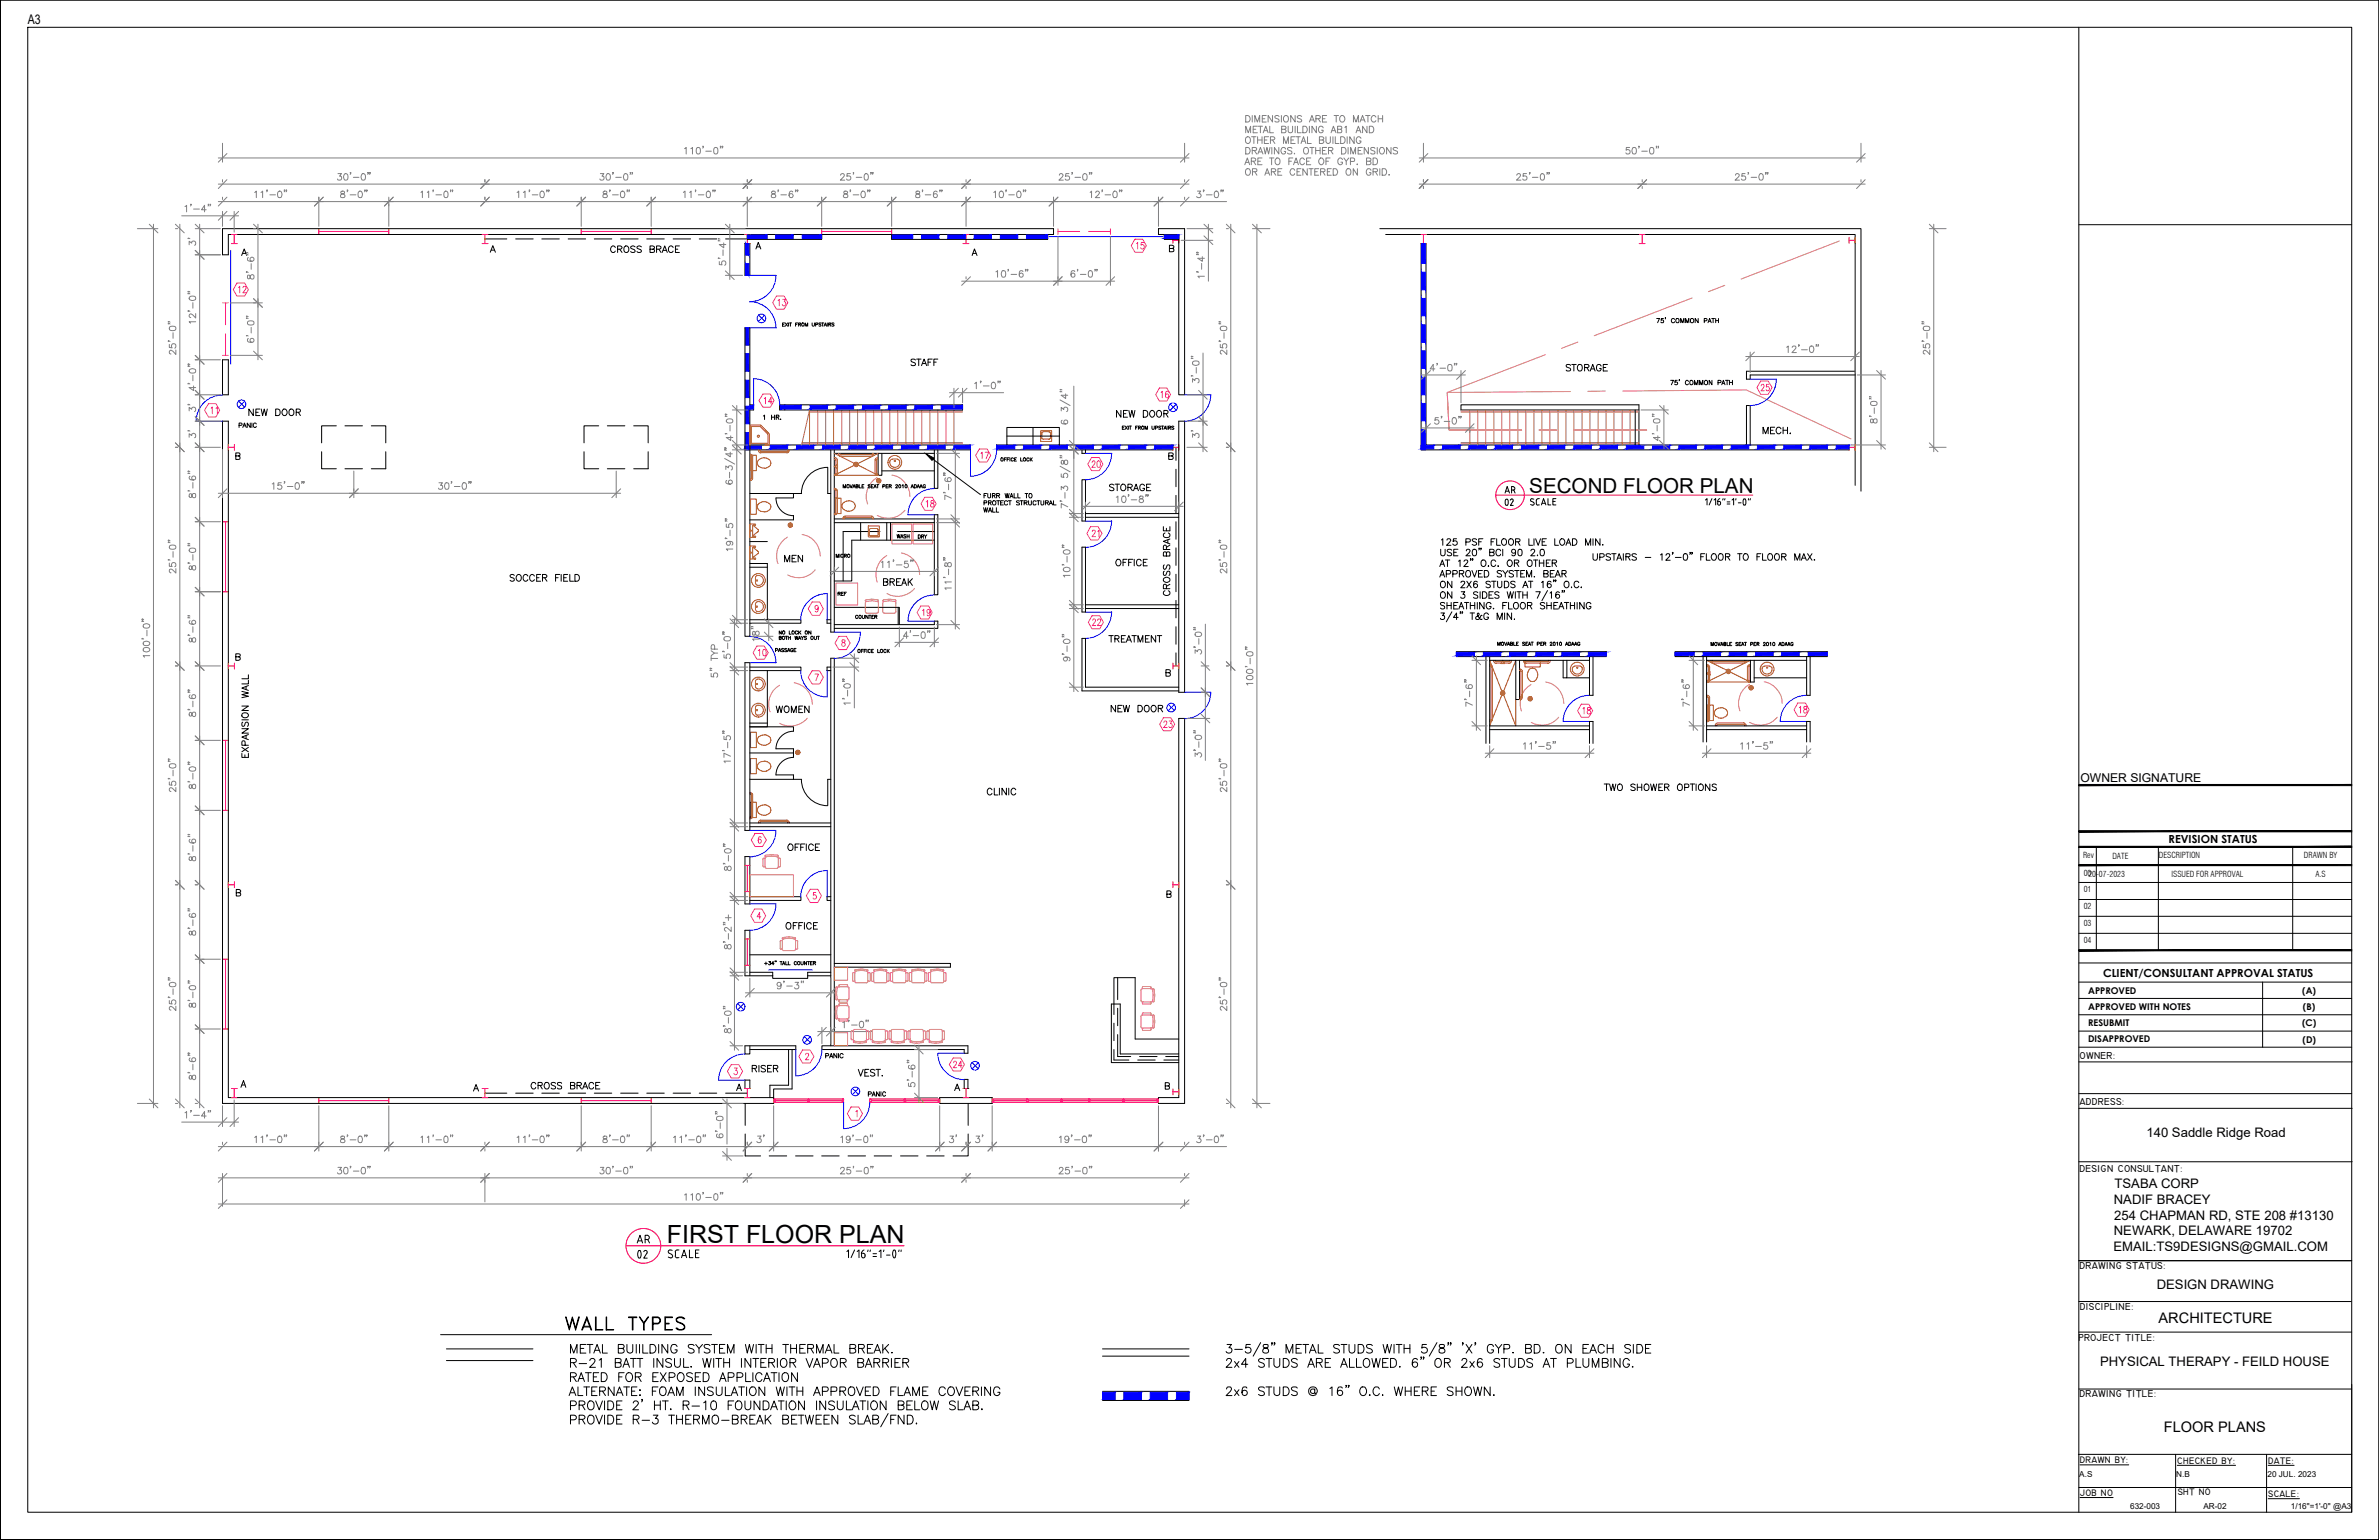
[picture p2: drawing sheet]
<svg xmlns="http://www.w3.org/2000/svg" width="432mm" height="279mm" viewBox="0 0 432 279" stroke-linecap="round" stroke-linejoin="round" font-family="sans-serif">
<defs><g id="words">
<text font-size="4.5" x="121" y="225.4">FIRST FLOOR PLAN</text>
<text font-size="3.7" x="277.6" y="89.4">SECOND FLOOR PLAN</text>
<g font-size="2.6">
<text x="391.8" y="240.1">ARCHITECTURE</text>
<text x="392.8" y="259.8">FLOOR PLANS</text>
</g>
<g font-size="2.4">
<text x="5" y="4.4">A3</text>
<text x="389.6" y="206.3">140 Saddle Ridge Road</text>
<text x="383.8" y="215.5">TSABA CORP</text>
<text x="383.7" y="218.4">NADIF BRACEY</text>
<text x="383.8" y="221.3">254 CHAPMAN RD, STE 208 #13130</text>
<text x="383.6" y="227">EMAIL:TS9DESIGNS@GMAIL.COM</text>
<text x="383.7" y="224.1">NEWARK, DELAWARE 19702</text>
<text x="391.5" y="233.9">DESIGN DRAWING</text>
<text x="381.2" y="247.8">PHYSICAL THERAPY - FEILD HOUSE</text>
</g>
<text font-size="2.2" x="377.6" y="141.9">OWNER SIGNATURE</text>
<g font-size="2">
<text x="393.6" y="152.9">REVISION STATUS</text>
<text x="381.7" y="177.2">CLIENT/CONSULTANT APPROVAL STATUS</text>
</g>
<g font-size="1.8">
<text x="377.4" y="192.1">OWNER:</text>
<text x="377.4" y="200.5">ADDRESS:</text>
<text x="377.4" y="212.6">DESIGN CONSULTANT:</text>
<text x="377.4" y="230.3">DRAWING STATUS:</text>
<text x="377.5" y="237.6">DISCIPLINE:</text>
<text x="377.2" y="243.3">PROJECT TITLE:</text>
<text x="377.4" y="253.5">DRAWING TITLE:</text>
</g>
<g font-size="1.7">
<text x="379" y="183.2">APPROVED WITH NOTES</text>
<text x="379" y="180.3">APPROVED</text>
<text x="417.9" y="180.3">(A)</text>
<text x="418" y="183.2">(B)</text>
<text x="379" y="186.1">RESUBMIT</text>
<text x="379" y="189.1">DISAPPROVED</text>
<text x="417.8" y="186.2">(C)</text>
<text x="417.9" y="189.1">(D)</text>
<text x="377.5" y="265.5">DRAWN BY:</text>
<text x="395.2" y="265.6">CHECKED BY:</text>
<text x="411.7" y="265.6">DATE:</text>
<text x="377.5" y="271.4">JOB NO</text>
<text x="395.3" y="271.3">SHT NO</text>
<text x="411.7" y="271.6">SCALE:</text>
</g>
<g font-size="1.5">
<text x="378.1" y="155.7">Rev</text>
<text x="383.4" y="155.8">DATE</text>
<text x="391.8" y="155.6">DESCRIPTION</text>
<text x="418.2" y="155.7">DRAWN BY</text>
<text x="378.2" y="161.9">01</text>
<text x="378.2" y="158.9">0020-07-2023</text>
<text x="394.1" y="159.1">ISSUED FOR APPROVAL</text>
<text x="420.3" y="159.1">A.S</text>
<text x="378.2" y="165">02</text>
<text x="378.2" y="168">03</text>
<text x="378.2" y="171.1">04</text>
<text x="377.4" y="268">A.S</text>
<text x="395" y="268">N.B</text>
<text x="411.6" y="267.9">20 JUL. 2023</text>
<text x="386.6" y="273.8">632-003</text>
<text x="399.9" y="273.8">AR-02</text>
<text x="415.8" y="273.8">1/16&quot;=1'-0&quot; @A3</text>
</g>
</g></defs>
<!-- layer: TXT-E -->
<g fill="none" stroke="#f00" stroke-width=".18">
<path d="M271.5 89.8h46.6M113.6 226h50.5"/>
<circle cx="274.1" cy="89.9" r="2.6"/>
<circle cx="116.8" cy="226" r="3.2"/>
</g>
<g fill="none" stroke="#000" stroke-width=".18">
<path d="M273.2 89.5l.4-1.2 .4 1.2M273.3 89.1h.6M273.3 90.6l-.1 .5 .1 .6M273.4 90.6h.2M273.4 91.6h.2M273.6 90.6l.2 .5-.2 .6M274.4 88.9h.3M274.4 90.5a.28 .28 0 0 1 .2 .4l-.4 .8h.5M274.4 90.6l-.3 .2M274.6 88.3a.32 .32 0 0 1 .4 .3 .32 .32 0 0 1-.4 .3M274.7 88.3h-.3v1.2M274.7 88.9l.3 .6"/>
<path d="M278 90.9l.3 .2M278.1 90.5l-.3 .2 .1 .3M278.1 90.5l.3 .1M278.3 91.1l.2 .3a.39 .39 0 0 1-.7 .1M278.8 91.4l.3 .3M278.8 90.8v.6M279.1 90.5l-.3 .3M279.1 91.6h.3M279.1 90.5h.3M279.8 91.6l.4-1.1 .4 1.1M279.9 91.3h.6M281 90.5v1.1h.5"/>
<path d="M281.9 91h.4M282.4 90.5h-.5v1.1h.5M309.5 90.7l.3-.2v1.1M310.7 90.5l-.5 1.1M311.1 90.7l.3-.2v1.1M311.7 91.4a.28 .28 0 0 0 .3 .3 .28 .28 0 0 0 .3-.3M312 91h.2l.1 .2M312 91h-.2v.4M312.1 90.5l-.4 .5M312.3 91.2v.2M312.8 90.5l-.1 .2M313.1 90.5l-.1 .2"/>
<path d="M313.5 91.4h.5M313.5 91.1h.5M314.4 90.7l.3-.2v1.1M315.1 90.5l-.1 .2M315.5 91.2h.5M316.5 91.6l-.1-.8 .1-.3 .3 .1a1.01 1.01 0 0 1 0 1M316.5 91.6h.3M317.4 90.5l-.1 .2M317.7 90.5l-.1 .2M115.7 225.5l.5-1.4 .4 1.4M115.8 225.1h.7M115.9 226.9h.2a.93 .93 0 0 1 0 1.4l-.2-.1a1.33 1.33 0 0 1 0-1.3z"/>
<path d="M116.9 227.1l.1-.2a.32 .32 0 0 1 .4 .1 .32 .32 0 0 1 0 .4l-.6 .9h.7M117.1 224.9h.4M117.5 224.1a.4 .4 0 0 1 .4 .4 .4 .4 0 0 1-.4 .4M117.5 224.1h-.4v1.4M117.6 224.9l.3 .6M121.5 227.4l.4 .2M121.9 227.6a.35 .35 0 0 1 .1 .5 .35 .35 0 0 1-.6 0h-.1M122 226.9l-.4-.1-.2 .1-.1 .3 .2 .2M122.6 227.9l.1 .3h.5M122.6 227.1v.7M123.2 226.8h-.5l-.1 .3M123.7 228.2l.5-1.4 .4 1.4"/>
<path d="M123.8 227.8h.7M125.1 226.8v1.4h.7M126.2 227.4h.5M126.9 226.8h-.7v1.4h.7M153.7 227.1l.3-.3v1.4M155.1 226.8l-.6 1.4M155.6 227.1l.3-.3v1.4M156.7 227.4l.2 .1 .1 .2M156.7 227.4h-.3v.5a.34 .34 0 0 0 .4 .3 .34 .34 0 0 0 .2-.5M156.8 226.8l-.2 .1-.3 .5M157.6 226.8l-.1 .3M158 226.8l-.1 .3"/>
<path d="M158.5 228h.6M158.5 227.5h.6M159.6 227.1l.3-.3v1.4M160.4 226.8v.3M160.9 227.7h.6M162.2 228.1h.3M162.4 226.8a1.33 1.33 0 0 1 0 1.3M162.5 226.9l-.3-.1a1.33 1.33 0 0 0 0 1.3M163.2 226.8l-.1 .3M163.6 226.8l-.1 .3"/>
</g>
<!-- layer: AB-MI-03H2 -->
<g fill="none" stroke="#000" stroke-width=".18">
<path d="M88 43.3h4M93.6 43.3h3.2M98.3 43.3h3.2M103.1 43.3h3.2M107.9 43.3h3.1M112.6 43.3h3.2M117.4 43.3h3.2M122.2 43.3h3.1M126.9 43.3h3.2M131.7 43.3h3.9M61 77.3h-2.6v3M62.6 77.3h3.2"/>
<path d="M67.4 77.3h2.6v3M108.7 77.3h-2.7v3M110.2 77.3h3.2M115 77.3h2.6v3M58.4 82v3h2.6M62.6 85h3.2M70 82v3h-2.6M106 82v3h2.7M110.2 85h3.2M117.6 82v3h-2.6M213.4 81.2v2.3M213.4 85.1v3.2"/>
<path d="M213.4 89.9v3.1M213.4 94.7v3.1M213.4 99.4v3.2M213.4 104.2v3.2M213.4 108.9v3.2M213.4 113.7v3.2M213.4 118.4v2.4M88 198.3h4M93.6 198.3h3.2M98.3 198.3h3.2M103.1 198.3h3.2M107.9 198.3h3.1"/>
<path d="M112.6 198.3h3.2M117.4 198.3h3.2M122.2 198.3h3.1M126.9 198.3h3.2M131.7 198.3h3.9M135.3 205.7v4h2.7M135.3 200.2v4M139.6 209.7h3.2M144.4 209.7h3.2M149.1 209.7h3.2M153.9 209.7h3.2M158.7 209.7h3.1"/>
<path d="M163.4 209.7h3.2M168.2 209.7h3.2M175.7 205.7v4h-2.7M175.7 200.2v4"/>
</g>
<!-- layer: AB-GL-06CO -->
<g fill="none" stroke="#f00" stroke-width=".18">
<path d="M57.9 41.5v1M57.9 42h12.7M70.6 41.5v1M105.5 41.5v1M105.5 42h12.7M118.2 41.5v1M149.1 42h12.7M149.1 41.5v1M161.8 41.5v1M40.4 94.7h1M40.9 94.7v12.7M40.4 107.4h1"/>
<path d="M40.4 134.3h1M40.9 134.3v12.7M40.4 147h1M135.2 157h.9M135.6 157v4.8M40.4 174h1M40.9 174v12.7M135.2 170.3h.9M135.2 161.8h.9M135.2 175.1h.9M135.6 170.3v4.8M40.4 186.7h1"/>
<path d="M57.9 199.1v1.1M57.9 199.7h12.7M70.6 199.1v1.1M105.5 199.7h12.7M105.5 199.1v1.1M118.2 199.1v1.1M140.4 199.4h.3v.6h-.3zM140.4 199.4h12.7M140.4 200h12.7M140.7 199.7h5.9M146.6 199.4h.3v.6h-.3zM146.9 199.7h6"/>
<path d="M152.9 199.4h.2v.6h-.2zM157.9 199.4h.3v.6h-.3zM157.9 199.4h12.4M157.9 200h12.4M158.2 199.7h5.9M164.1 199.4h.3v.6h-.3zM164.4 199.7h5.9M170.3 199.4h.3v.6h-.3zM180.1 199.4h.3v.6h-.3zM180.4 199.7h5.9M180.4 199.4h29.9M180.4 200h29.9"/>
<path d="M186.3 199.4h.3v.6h-.3zM186.6 199.7h5.9M192.5 199.4h.3v.6h-.3zM192.8 199.7h4.8M197.6 199.4h.2v.6h-.2zM197.8 199.7h6M203.8 199.4h.2v.6h-.2zM204 199.7h6M210 199.4h.3v.6h-.3z"/>
</g>
<!-- layer: AB-GL-06H2 -->
<path d="M40.4 54.9h1M40.9 54.9v4M192 42h4M192 41.5v1M197.6 42h3.9M201.5 41.5v1M40.4 64.5h1M40.9 60.5v4" fill="none" stroke="#f0f" stroke-width=".18"/>
<!-- layer: AB-DO-05CO -->
<g fill="none" stroke="#00f" stroke-width=".18">
<path d="M41.9 45.4v20.7M136.1 50h4.7a4.8 4.8 0 0 1-4.7 4.7 4.8 4.8 0 0 1 4.7 4.8h-4.7M190.4 42.9h20.7M35.6 76.4h4.8M40.4 71.7a4.8 4.8 0 0 0-4.8 4.7M136.8 73.4v-4.7a4.8 4.8 0 0 1 4.7 4.8M215 71.6h4.8M219.8 71.6a4.8 4.8 0 0 1-4.8 4.8M317.7 68.8h4.7a4.8 4.8 0 0 1-4.8 4.8M164.8 93.4h4.8M169.6 88.6a4.8 4.8 0 0 0-4.8 4.8M176.1 81.6v4.8"/>
<path d="M180.9 81.6a4.8 4.8 0 0 1-4.8 4.8M197 82.3h4.8M197 94.5h4.8M201.8 82.3a4.8 4.8 0 0 1-4.8 4.7M201.8 94.6a4.8 4.8 0 0 1-4.8 4.7M136.1 115.5a4.8 4.8 0 0 1 4.7 4.7h-4.7M150.1 107.7a4.8 4.8 0 0 0-4.8 4.8M150.1 107.7v4.7M151.4 114.7h4.8M156.2 114.7a4.8 4.8 0 0 1-4.8 4.8M164.8 112.7h4.8M169.6 108a4.8 4.8 0 0 0-4.8 4.7"/>
<path d="M197 111h4.8M201.8 111.1a4.8 4.8 0 0 1-4.8 4.7M150.1 121.7v4.7a4.8 4.8 0 0 1-4.8-4.7M215 125.6h4.8M219.8 125.6a4.8 4.8 0 0 1-4.8 4.8M288.5 126.2a4.8 4.8 0 0 0-4.8 4.7h4.8M327.9 126.2a4.8 4.8 0 0 0-4.8 4.7h4.8M136.1 150.7h4.7M140.8 150.7a4.8 4.8 0 0 1-4.7 4.7M150.1 157.9a4.8 4.8 0 0 0-4.8 4.8M150.1 157.9v4.8M136.1 164h4.7"/>
<path d="M139.5 176h7.9M140.8 164a4.8 4.8 0 0 1-4.7 4.8M135.2 191.2a4.8 4.8 0 0 0-4.8 4.8h4.8M144.4 190.4v4.8M149.2 190.4a4.8 4.8 0 0 1-4.8 4.8M153.1 200v4.7M170.2 191.1a4.8 4.8 0 0 0 4.8 4.8M170.3 191.1h4.7M157.9 200a4.8 4.8 0 0 1-4.8 4.8"/>
</g>
<!-- layer: AB-WA-02CO -->
<g fill="none" stroke="#000" stroke-width=".18">
<path d="M135.2 59.5h.9v55.9h-.9zM135.2 44.2v5.8h.9v-5.8M149.1 42.5v.9h-13.5M161.8 42.5v.9h28.4v-.9M211.3 42.5v.9h2.7M257.9 44.2v37.4h77.7M258.8 44.2v36.5h76.8M136.1 73.4h.7v1h-.7M141.5 73.4h33.2v1h-33.2zM142.5 73.4v1M336.7 67.4h-19.7v1.4h.7v-.8h19M136.1 80.7h40v.9h-40.9"/>
<path d="M150.8 81.6v33.1h.6v-33.1M151.4 94.1h18.2M151.4 94.8h18.2M151.4 82.3h18.2M159.4 82.3v3.9h.7v-3.9M169.6 93.4h.6v14.5h-.6zM169.6 81.6v7h.6v-7M196.4 87h.6v7.5h-.6zM196.4 81.6v.7h.6v-.7M196.4 99.3h.6v11.7h-.6zM197 93.2h17M197 93.9h17"/>
<path d="M212.9 80.7h-32v.9h32M317 80.7v-7.1h.7v7.1M136.1 112.4h9.3v.7h-9.3M150.8 112.4h-.7v.7h.7M151.4 113.3h18.2v-.6h.6v1.3h-18.8M197 109.7h17M197 110.4h17M264.3 119.1h27.3M264.3 118.2h27.3M269.7 119.1v15.8M270.4 119.1v15.8M270.4 119.8h18.1"/>
<path d="M275.1 119.8v7.1h.7v-7.1M283.7 119.8v3.2h.7v-3.2M288.5 119.1v7.1h.6v-7.1M304 119.1h27.7M304 118.2h27.7M309.1 119.1v15.5M309.8 119.8h18.1M309.8 119.1v15.5M317.7 119.8v3.9h.7v-3.9M327.9 119.1v7.1h.6v-7.1M135.2 120.2h.9v30.5h-.9zM136.1 121h9.3v.7h-9.3"/>
<path d="M150.8 121h-.7v.7h.7M214 124.7h-17v-8.9h-.6v9.5h17.6M270.4 132.4h18.1M270.4 131.7h18.1M288.5 134.9v-4h.6v4M309.8 132.4h18.1M309.8 131.7h18.1M327.9 134.6v-3.7h.6v3.7M135.2 155.4h.9v8.6h-.9zM136.1 149.3h14.7M136.1 150h14.7M136.1 162.7h9.3v.7h-9.3"/>
<path d="M136.1 176.4h4.2v.6h-5.1v-8.2h.9v8.2M150.8 162.7h-.7v.7h.7M150.8 176.4h-4.2v.6h4.2M135.2 197.5v-1.5h.9v1.5M136.1 189.7v1.5h-.9v-1.5h9.2v.7h-8.3M143.1 190.4v6.5h-3.4v2.2M143.8 190.4v7.2h-3.4v1.5M149.2 189.7h26.5v1.4h-.7v-.7h-25.8zM150.8 189.7v-70.3h.6v70.3M175 197.5v-1.7h.7v1.7M200.1 246h15.7M200.1 244.7h15.7"/>
<path d="M200.1 252.4h15.7M200.1 254.1h15.7"/>
</g>
<!-- layer: AB-WA-04CO -->
<path d="M40.4 41.5h150.8v1h-149.8v3.7h-1zM210.3 41.5h4.7v30.1h-1v-29.1h-3.7zM250.4 41.5h87.4v47.6M251.5 42.5h85.2v45.6M40.4 76.4h1v122.7h99v1.1h-100zM40.4 65.3h1v6.3h-1zM214 76.4h1v49.2h-1zM214 130.3h1v69.9h-4.7v-1.1h3.7zM170.6 199.1h9.5v1.1h-9.5zM81 244.7h15.7M81 246.8h15.7" fill="none" stroke="#000" stroke-width=".18"/>
<!-- layer: AB-CL-10CO -->
<g fill="none" stroke="#f00" stroke-width=".18">
<path d="M42 44.2h1.1M42 42.5h1.1M42.5 42.5v1.7M87.5 44.2h1.1M87.5 42.5h1.1M88 42.5v1.7M135.1 44.2h1.1M135.1 42.5h1.1M135.6 42.5v1.7M174.8 44.2h1.1M174.8 42.5h1.1M175.3 42.5v1.7"/>
<path d="M212.9 43.6h1.1M212.9 43.1v1M214 42.6v1.5M257.9 44.2h1M257.9 42.5h1M258.4 42.5v1.7M297.5 44.2h1.1M297.5 42.5h1.1M298.1 42.5v1.7M335.6 43.1v1M335.6 43.6h1.1M336.7 43.1v1"/>
<path d="M41.4 81.2h1.1M41.4 80.6v1.1M42.5 80.6v1.1M212.9 81.2h1.1M212.9 80.6v1.1M214 80.6v1.1M335.6 80.6v1.1M335.6 81.2h1.1M336.7 80.6v1.1M41.4 120.3v1.1M41.4 120.8h1.1M42.5 120.3v1.1"/>
<path d="M212.9 120.8h1.1M212.9 120.3v1.1M214 120.3v1.1M41.4 160v1M42.5 160v1M212.9 160v1M214 160v1M41.4 160.5h1.1M212.9 160.5h1.1M42 197.5h1.1M42 199.1h1.1M42.5 197.5v1.6"/>
<path d="M87.5 197.5h1.1M87.5 199.1h1.1M88 197.5v1.6M135.1 197.5h1.1M135.1 199.1h1.1M135.6 197.5v1.6M174.8 197.5h1.1M174.8 199.1h1.1M175.3 197.5v1.6M212.9 197.6v1M212.9 198.1h1.1M214 197.6v1"/>
</g>
<!-- layer: AT-MI-01CO -->
<g fill="none" stroke="#000" stroke-width=".18">
<path d="M43.9 46.4l.4-1.2 .5 1.2M44.1 46h.5M89 45.8l.5-1.2 .4 1.2M89.2 45.4h.5M111.7 44.9a.43 .43 0 0 0-.5-.3 .43 .43 0 0 0-.4 .5v.3a.44 .44 0 0 0 .4 .4 .44 .44 0 0 0 .5-.2M112.1 45.2h.5l.3-.3-.3-.3h-.5v1.2M112.5 45.2l.4 .6M113.3 44.8l.3-.2a.58 .58 0 0 1 .6 .7 .58 .58 0 0 1-.7 .5l-.3-.4zM115.3 44.8l-.3-.2-.5 .2v.2l.8 .5v.1l-.3 .2-.5-.2M116.4 44.8l-.3-.2-.5 .2 .1 .2 .7 .5v.1l-.3 .2-.5-.2M118 45.2l.7-.1v-.4l-.2-.1h-.5v1.2l.7-.1v-.4l-.2-.1M119.2 45.2l.7-.1v-.4l-.7-.1v1.2"/>
<path d="M119.6 45.2l.4 .6M120.2 45.8l.5-1.2 .4 1.2M120.4 45.4h.5M122.2 44.9a.43 .43 0 0 0-.5-.3 .43 .43 0 0 0-.4 .5v.3a.44 .44 0 0 0 .4 .4 .44 .44 0 0 0 .5-.2M122.6 45.2h.4M123.3 44.6h-.7v1.2h.7M137.2 45.2l.4-1.2 .5 1.2M137.4 44.8h.5M142 58.8h.3M142.4 58.6h-.4v.6h.4M142.5 58.6l.5 .6M143 58.6l-.5 .6"/>
<path d="M143.1 58.6v.6M143.3 58.6h.4M143.5 58.6v.6M144.4 58.8h.3M144.8 58.6h-.4v.6M144.9 58.8h.4v-.2h-.4v.6M145.1 58.8l.2 .4M145.6 58.6a.28 .28 0 0 1 .4 .3 .28 .28 0 0 1-.5 .2zM146.1 59.2v-.6l.3 .6 .2-.6v.6M147.4 58.6v.4l.2 .2 .2-.2v-.4M148 58.9l.4-.1 .1-.1-.5-.1v.6M149 58.7l-.3-.1-.1 .2 .4 .1v.2h-.4"/>
<path d="M149.1 58.6h.4M149.3 58.6v.6M149.6 59.2l.2-.6 .2 .6M149.6 59h.3M150.2 58.6v.6M150.4 58.8h.3v-.2h-.3v.6M150.6 58.8l.2 .4M151.4 58.7l-.4-.1v.2l.3 .1 .1 .2h-.4M176.4 46.4l.5-1.2 .4 1.2M176.6 46h.6M212.3 45.1l.7-.1v-.4l-.2-.1h-.5v1.2l.7-.1v-.4l-.2-.1M300.7 57.8h.5l-.3 .7"/>
<path d="M301.9 57.8h-.4v.3a.27 .27 0 0 1 .4 0 .27 .27 0 0 1-.1 .4 .27 .27 0 0 1-.3-.1M302.3 57.7v.2M304 58a.34 .34 0 0 0-.5-.1 .34 .34 0 0 0 0 .5 .34 .34 0 0 0 .5 0M304.2 57.9a.34 .34 0 0 1 .6 .3 .34 .34 0 0 1-.6 .3zM305.1 58.5v-.7l.3 .7 .2-.7v.7M305.9 58.5v-.7l.3 .7 .3-.7v.7M308.2 57.8v.7l-.5-.7v.7M309.3 58.2h.5v-.3l-.5-.1v.7M310 58.5l.3-.7 .3 .7M310.1 58.3h.4M310.7 57.8h.5M310.9 57.8v.7"/>
<path d="M311.4 57.8v.7M311.4 58.2h.5M311.9 57.8v.7M43.4 77.2l.5-.1v-.3h-.5v.8M44.1 77.6l.3-.8 .3 .8M44.2 77.3h.4M45.4 76.8v.8l-.5-.8v.8M45.7 76.8v.8M46 74.2v1.2l-.8-1.2v1.2M46.4 74.8h.5M46.5 76.9a.29 .29 0 0 0-.3-.2 .29 .29 0 0 0-.2 .3l.1 .5 .3 .1 .1-.3M47.2 74.2h-.8v1.2h.8"/>
<path d="M47.4 74.2l.3 1.2 .3-1.2 .3 1.2 .2-1.2M50 74.2h.5a.64 .64 0 0 1 .4 .6 .64 .64 0 0 1-.4 .6h-.5zM51.3 74.4l.2-.2a.58 .58 0 0 1 .6 .6 .58 .58 0 0 1-.7 .6l-.2-.4zM52.5 74.4l.3-.2a.58 .58 0 0 1 .6 .7 .58 .58 0 0 1-.7 .5l-.2-.4zM53.8 74.8l.6-.1 .1-.4-.7-.1v1.2M54.1 74.8l.4 .6M138.6 75.5l.2-.2v.8M140 75.7h.6M140 75.3v.8M140.6 75.3v.8M140.9 75.7l.5-.1v-.2l-.5-.1v.8M141.1 75.7l.3 .4"/>
<path d="M141.7 76h.1M166.2 65.3l-.3-.1h-.5v.4l.6 .2 .2 .4-.3 .1h-.5v-.1M166.4 65.2h.8M166.8 65.2v1.1M167.3 66.3l.4-1.1 .5 1.1M167.4 66h.6M168.4 65.7h.5M169.2 65.2h-.8v1.1M169.5 65.7h.4M170.2 65.2h-.7v1.1M203.5 74.5v1.2l-.9-1.2v1.2M203.7 77.6h.3"/>
<path d="M203.9 75.1h.4M204.1 77.3h-.4v.6h.4M204.2 77.3l.4 .6M204.6 74.5h-.7v1.2h.7M204.6 77.3l-.4 .6M204.8 77.3v.6M204.9 74.5l.2 1.2 .3-1.2 .3 1.2 .3-1.2M205 77.3h.4M205.1 77.3v.6M206.1 77.6h.2M206.5 77.3h-.4v.6M206.6 77.6h.4v-.3h-.4v.6"/>
<path d="M206.8 77.6l.2 .3M207.5 74.5h.4a.67 .67 0 0 1 .4 .6 .67 .67 0 0 1-.4 .6h-.4zM207.8 77.9v-.6l.3 .6 .2-.6v.6M208.8 74.6l.2-.1a.61 .61 0 0 1 .6 .6 .61 .61 0 0 1-.6 .6l-.3-.5zM209.1 77.3l.1 .6h.2l.1-.6M209.7 77.6h.3l.1-.2-.4-.1v.6M210 74.6l.3-.1a.62 .62 0 0 1 .5 .6 .62 .62 0 0 1-.5 .6l-.4-.5zM210.7 77.4h-.4l.1 .2h.3v.3l-.4-.1M210.8 77.3h.4M211 77.3v.6M211.2 75.1l.7-.1 .1-.4-.8-.1v1.2M211.2 77.9l.3-.6 .2 .6"/>
<path d="M211.3 77.7h.3M211.6 75.1l.4 .6M211.8 77.3v.6M212.1 77.6h.4v-.2l-.4-.1v.6M212.3 77.6l.2 .3M213.1 77.4h-.5l.5 .3-.1 .2-.4-.1M285.1 66.3l-.3-.2-.4 .1v.4l.5 .2 .2 .3-.3 .2h-.4l-.1-.2M285.3 66.1h.8M285.7 66.1v1.2M286.5 66.2a.56 .56 0 0 1 .7 .5 .56 .56 0 0 1-.7 .6l-.2-.5zM287.6 66.7l.7-.1 .1-.3-.1-.1-.7-.1v1.2M288 66.7l.4 .6"/>
<path d="M288.6 67.3l.5-1.2 .4 1.2M288.8 66.9h.5M290.6 66.4a.48 .48 0 0 0-.6-.2 .48 .48 0 0 0-.2 .6 .43 .43 0 0 0 .4 .5 .43 .43 0 0 0 .4-.5h-.3M291 66.7h.5M291.8 66.1h-.8v1.2h.8M303.2 69h.5l-.3 .8M304.4 69h-.4v.4a.29 .29 0 0 1 .4 0 .29 .29 0 0 1 0 .4 .29 .29 0 0 1-.4-.1M304.8 68.9v.2M306.5 69.2a.32 .32 0 0 0-.5-.2 .32 .32 0 0 0-.1 .5 .29 .29 0 0 0 .2 .3 .29 .29 0 0 0 .4-.2M307.6 69.8v-.8l.2 .8 .4-.8v.8M308.5 69.8v-.8l.3 .8 .3-.8v.8M309.5 69a.36 .36 0 0 1 .4 .4 .36 .36 0 0 1-.5 .3l-.1-.4z"/>
<path d="M310.7 69v.8l-.5-.8v.8M311.8 69.4h.5v-.3l-.5-.1v.8M312.5 69.8l.3-.8 .3 .8M312.6 69.6h.4M313.2 69h.5M313.5 69v.8M313.9 69v.8M313.9 69.4h.6M314.5 69v.8M320 78.7v-1.2l.5 1.2 .4-1.2v1.2M321.4 78.1h.4M322.1 77.5h-.7v1.2h.7"/>
<path d="M323.3 77.8a.46 .46 0 0 0-.6-.3 .46 .46 0 0 0-.3 .5 .49 .49 0 0 0 .2 .6 .49 .49 0 0 0 .7-.2M323.6 78.1h.8M323.6 77.5v1.2M324.4 77.5v1.2M324.9 78.7h.1zM42.8 82.7h.7v-.5h-.7v1.2l.7-.1v-.5l-.2-.1M153 88.5v-.6l.3 .6 .2-.6v.6M154.3 87.9l.2 .6 .2-.6M154.8 88.5l.2-.6 .2 .6M154.9 88.3h.3M155.4 88.2l.4-.1-.2-.2h-.2v.6h.3l.1-.2-.2-.1M156 87.9v.6h.3"/>
<path d="M156.5 88.2h.2M156.8 87.9h-.3v.6h.3M157.9 88h-.3v.1l.3 .2-.1 .2-.2-.1M158.2 88.2h.2M158.5 87.9h-.3v.6h.3M158.6 88.5l.2-.6 .2 .6M158.7 88.3h.3M159.1 87.9h.4M159.3 87.9v.6M160.2 88.2h.4v-.2l-.4-.1v.6M160.8 88.2h.3M161.2 87.9h-.4v.6h.4"/>
<path d="M161.4 88.2h.3l.1-.2-.4-.1v.6M161.6 88.2l.2 .3M162.6 88.1l.1-.2 .2 .1-.3 .5h.3M162.8 97l.1 .6 .2-.6 .1 .6 .2-.6M163.2 88a.26 .26 0 0 1 .3 .2 .26 .26 0 0 1-.3 .3zM163.4 97.6l.3-.6 .2 .6M163.5 97.4h.3M163.7 88.1l.2-.2v.6M164.3 88a.26 .26 0 0 1 .3 .2 .26 .26 0 0 1-.3 .3zM164.4 97.1h-.4l.1 .1 .3 .1v.3h-.2l-.2-.1M164.6 97v.6M164.6 97.3h.4"/>
<path d="M165 97v.6M165.4 88.5l.2-.6 .2 .6M165.4 88.3h.3M165.9 87.9h.3a.33 .33 0 0 1 0 .6h-.3zM166.5 88.5l.2-.6 .2 .6M166.5 88.3h.3M166.7 97l.3 .2v.3l-.1 .2h-.2zM167 88.5l.2-.6 .2 .6M167 88.3h.3M167.3 97.3h.3v-.2l-.3-.1v.7M167.5 97.3l.1 .4M167.8 97l.2 .3v.4"/>
<path d="M168 88.1a.22 .22 0 0 0-.3-.2 .22 .22 0 0 0-.1 .2v.2a.21 .21 0 0 0 .2 .2 .21 .21 0 0 0 .2-.2h-.2M168.2 97l-.2 .3M169.3 83.3l8.7 6.4M178.5 92.1l.2 .8 .2-.8 .2 .8 .2-.8M178.6 91.2h.5v-.3l-.5-.1v.8M178.6 89.9h.3M179.1 89.5h-.5v.8M179.3 89.5v.6l.2 .2 .3-.1v-.7M179.4 91.2h.4l.1-.3-.5-.1v.8M179.4 92.9l.3-.8 .3 .8M179.5 92.7h.4M179.7 91.2l.2 .4"/>
<path d="M180.1 89.9h.5v-.3l-.5-.1v.8M180.2 92.1v.8h.4M180.4 89.9l.2 .4M180.8 92.1v.8h.5M180.9 89.9h.5v-.2l-.2-.2h-.3v.8M180.9 90.8h.5M181.2 89.9l.2 .4M181.2 90.8v.8M181.6 91.2h.3M182.1 90.8h-.5v.8h.5M182.3 83.4h.2M182.4 89.5l.2 .8 .2-.8 .2 .8 .2-.8"/>
<path d="M182.7 83.1h-.4v.6M182.8 83.4h.2M182.9 91a.34 .34 0 0 0-.5 0 .34 .34 0 0 0 0 .5 .34 .34 0 0 0 .5-.1M183 90.8h.6M183.2 83.1h-.4v.6M183.3 90.3l.3-.8 .3 .8M183.3 83.1v.6M183.3 90.8v.8M183.4 90.1h.4M183.9 83.2a.25 .25 0 0 0-.3-.1 .25 .25 0 0 0 0 .4v.2l.3-.2M184.1 89.5v.8h.4M184.2 83.4h.2"/>
<path d="M184.5 83.1h-.3v.6h.3M184.7 89.5v.8h.5M185 90.9h-.5l.1 .2 .4 .3v.2l-.5-.1M185.2 90.8h.5M185.3 83.1v.6h.3M185.4 90.8v.8M185.9 91.2h.5v-.3l-.5-.1v.8M186.1 89.5h.5M186.1 91.2l.3 .4M186.3 89.5v.8M186.7 90.8l.1 .8 .4-.1v-.7M186.8 83.2a.25 .25 0 0 0-.4-.1 .25 .25 0 0 0 0 .4l.1 .2 .3-.2"/>
<path d="M187 83.1v.6M187.1 83.3l.3 .4M187.4 83.1l-.4 .4M188 91a.31 .31 0 0 0-.4-.1 .31 .31 0 0 0-.1 .4 .29 .29 0 0 0 .2 .3 .29 .29 0 0 0 .3-.2M188.2 90.8h.5M188.5 90.8v.8M188.9 90.8l.1 .8 .4-.1v-.7M189.7 91.2h.5v-.3l-.5-.1v.8M190 91.2l.3 .4M190.4 91.6l.3-.8 .4 .8M190.5 91.4h.4M191.2 90.8v.8h.5"/>
<path d="M202.2 88l-.3-.2-.5 .2v.3l.8 .4v.2l-.3 .1-.5-.1M202.4 87.8h.8M202.8 87.8v1.2M203.5 88l.1-.1a.56 .56 0 0 1 .7 .2 .56 .56 0 0 1-.1 .8l-.1 .1a.57 .57 0 0 1-.7-.3 .57 .57 0 0 1 .1-.7zM204.7 88.4h.5l.3-.3-.3-.3h-.5v1.2M205.1 88.4l.4 .6M205.7 89l.5-1.2 .4 1.2M205.9 88.6h.6M207.7 88.1a.43 .43 0 0 0-.5-.3 .43 .43 0 0 0-.3 .5v.3a.42 .42 0 0 0 .4 .4 .42 .42 0 0 0 .4-.4h-.3M208.1 88.4h.5M208.9 87.8h-.8v1.2h.8M211.2 95.5v.8h1.1v-.8"/>
<path d="M211.5 96.7a.48 .48 0 0 0-.3 .6 .48 .48 0 0 0 .7 .2 .43 .43 0 0 0 .4-.3 .43 .43 0 0 0-.3-.5M211.7 99.7v-.7l-.3-.1-.2 .1v.7h1.1M211.7 95.8v.5M212 98v.5M212.1 82.7h.7l.1-.2v-.2l-.8-.1v1.2l.8-.2v-.4l-.3-.1M212.3 97.8l-1.1 .4 1.1 .5M212.3 98.9l-.6 .4M261.5 99.7v.8a.41 .41 0 0 0 .4 .3 .41 .41 0 0 0 .4-.3v-.8M261.6 98l.3-.3v1.2M262.6 98l.1-.2 .4-.1 .2 .4-.7 .8h.8M263.5 99.8l-.3-.1-.5 .1 .1 .3 .7 .4v.2l-.3 .1-.5-.1M264.4 97.7h-.6l-.1 .6a.43 .43 0 0 1 .7-.1 .43 .43 0 0 1-.1 .7 .43 .43 0 0 1-.6-.2"/>
<path d="M264.6 99.7h-.7v1.1h.7M266.1 98.3h.7v-.5l-.7-.1v1.2M266.1 99.9l.3-.2h.3l.1 .2-.1 .4-.6 .5h.8M267.4 99.7h.4l.2 .2v.7l-.2 .2h-.3a.77 .77 0 0 1-.1-1.1zM268 97.9l-.3-.2-.5 .2 .1 .3 .5 .1 .2 .3a.45 .45 0 0 1-.3 .3 .45 .45 0 0 1-.5-.1M268.4 98.3h.5M268.5 99.5h-.1h.1l-.1 .3M268.9 99.5h-.2h.2l-.2 .3M269.2 97.7h-.8v1.2M270.6 98.3h.5M271.4 97.7h-.8v1.2M271.7 97.7v1.2h.6"/>
<path d="M272.4 99.9a.48 .48 0 0 0-.7-.2 .48 .48 0 0 0-.2 .7 .43 .43 0 0 0 .4 .4 .43 .43 0 0 0 .5-.3M272.8 97.8l.1-.1a.59 .59 0 0 1 .6 .6 .59 .59 0 0 1-.6 .6 .72 .72 0 0 1-.1-1.1zM272.8 99.7v1.1M273.9 97.9l.1-.1a.58 .58 0 0 1 .7 .5 .58 .58 0 0 1-.5 .6l-.3-.3zM275.1 98.3h.7l.1-.2-.1-.3-.7-.1v1.2M275.5 98.3l.4 .6M275.7 99.7h.1a.62 .62 0 0 1 .5 .5 .62 .62 0 0 1-.5 .6l-.3-.2v-.4zM277.5 97.7v1.2h.7M277.9 99.9l.2-.2 .4 .1v.3l-.7 .7h.8M278.4 97.7v1.2M278.7 97.7l.5 1.2 .4-1.2M279.7 99.7h.3a.68 .68 0 0 1 0 1.1h-.3l-.1-.2-.1-.4z"/>
<path d="M279.9 98.3h.5M280.7 97.7h-.8v1.2h.8M282.2 97.7v1.2h.7M283.2 97.9l.1-.1a.58 .58 0 0 1 .7 .5 .58 .58 0 0 1-.6 .6l-.3-.4zM284.2 98.9l.5-1.2 .4 1.2M284.4 98.5h.5M285.4 97.7h.4a.62 .62 0 0 1 .4 .6 .62 .62 0 0 1-.4 .6h-.4zM287.8 98.9v-1.2l.4 1.2 .5-1.2v1.2M289.1 97.7v1.2M290.4 97.7v1.2l-.8-1.2v1.2M290.9 98.8v.1zM42.8 119.2l.7-.1 .1-.1v-.3l-.8-.1v1.2l.8-.1v-.3l-.3-.2"/>
<path d="M93.3 104.4a.48 .48 0 0 0-.7 0l.1 .3 .6 .3v.3a.48 .48 0 0 1-.7 0M93.8 104.4l.3-.2a.62 .62 0 0 1 .5 .6 .62 .62 0 0 1-.5 .7l-.4-.5zM95.8 104.5a.43 .43 0 0 0-.5-.3 .43 .43 0 0 0-.3 .5v.3a.43 .43 0 0 0 .3 .5 .43 .43 0 0 0 .5-.3M97 104.5a.43 .43 0 0 0-.5-.3 .43 .43 0 0 0-.4 .5v.3a.43 .43 0 0 0 .4 .5 .43 .43 0 0 0 .5-.3M97.4 104.8h.4M98.1 104.2h-.7v1.3h.7M98.5 104.8h.6l.2-.3-.3-.3h-.5v1.3M98.8 104.8l.5 .7M100.8 104.8h.5M101.6 104.2h-.8v1.3M101.9 104.2v1.3M102.3 104.8h.5"/>
<path d="M103 104.2h-.7v1.3h.7M103.4 104.2v1.3h.7M104.4 104.2h.4a.67 .67 0 0 1 .4 .6 .67 .67 0 0 1-.4 .7h-.4zM140.8 118l.3-.1 .1-.1-.4-.2v.6M141.3 118.2l.2-.6 .2 .6M141.4 118.1h.2M141.4 115.7h.4v-.3h-.4v.6h.4l-.1-.3M141.8 114.5v.6l-.4-.6v.6M142 115.5a.27 .27 0 0 1 .4 .1 .27 .27 0 0 1 0 .3 .27 .27 0 0 1-.4 .1zM142.2 117.7h-.3v.2l.3 .1v.2h-.3M142.4 101.9v-1.1l.5 1.1 .4-1.1v1.1M142.5 115.4h.5"/>
<path d="M142.7 115.4v.6M142.8 117.7h-.3v.2l.2 .1 .1 .2h-.4M142.9 118.2l.3-.6 .2 .6M143 118.1h.3M143.1 115.4v.6M143.1 115.7h.4M143.3 114.5v.6h.3M143.5 115.4v.6M143.8 114.6a.27 .27 0 0 1 .3 0 .27 .27 0 0 1 0 .3 .27 .27 0 0 1-.3 .1zM143.8 101.3h.4M143.9 117.8a.24 .24 0 0 0-.3-.1 .24 .24 0 0 0-.1 .3 .21 .21 0 0 0 .2 .2 .21 .21 0 0 0 .2-.2h-.1M144.1 117.9h.3"/>
<path d="M144.3 115.4l.1 .6 .1-.6 .2 .6 .1-.6M144.5 117.6h-.4v.6h.4M144.5 100.8h-.7v1.1h.7M144.8 114.6a.24 .24 0 0 0-.3-.1 .24 .24 0 0 0-.1 .3 .22 .22 0 0 0 .1 .3 .22 .22 0 0 0 .3-.2M144.9 116l.2-.6 .3 .6M144.9 114.5v.6M145 115.8h.3M145.1 114.7l.3 .4M145.4 114.5l-.5 .4M145.4 115.4l.2 .3v.3M145.7 100.8v1.1l-.8-1.1v1.1M145.9 115.4l-.3 .3"/>
<path d="M146.4 115.5l-.3-.1-.1 .2 .3 .2 .1 .2h-.4M147.2 114.5v.6l-.4-.6v.6M147.2 115.5a.27 .27 0 0 1 .4 .1 .27 .27 0 0 1 0 .3 .27 .27 0 0 1-.4 .1zM147.8 115.4v.5l.2 .1 .2-.1v-.5M148.3 115.4h.4M148.5 115.4v.6M151.8 101.1v-.6l.2 .6 .2-.6v.6M152.1 107.7h.3l.1-.2-.4-.1v.6M152.3 107.7l.2 .3M152.4 100.5v.6M152.7 107.7h.3M153 100.7a.22 .22 0 0 0-.2-.2 .22 .22 0 0 0-.2 .3v.1a.22 .22 0 0 0 .2 .2 .22 .22 0 0 0 .2-.1"/>
<path d="M153.1 107.4h-.4v.6h.4M153.2 100.8h.4v-.2l-.4-.1v.6M153.2 107.7h.3M153.5 100.8l.1 .3M153.6 107.4h-.4v.6M155.7 111.8a.24 .24 0 0 0-.4-.1 .24 .24 0 0 0 0 .4 .24 .24 0 0 0 .4 0M155.9 111.7a.27 .27 0 0 1 .4 0 .27 .27 0 0 1 0 .4 .27 .27 0 0 1-.4 0zM156.3 118.1h.3M156.5 111.6v.5l.2 .1 .2-.1v-.5M156.7 117.8h-.4v.6M156.8 118.1h.3M157.2 117.8h-.4v.6"/>
<path d="M157.4 117.8v.6M157.6 111.6v.6l-.5-.6v.6M157.7 111.6h.4M157.9 111.6v.6M158 117.9a.22 .22 0 0 0-.3-.1 .22 .22 0 0 0-.1 .2v.2a.22 .22 0 0 0 .1 .2 .22 .22 0 0 0 .3-.1M158.2 118.1h.2M158.2 111.9h.3M158.5 117.8h-.3v.6h.3M158.6 111.6h-.4v.6h.4M158.8 111.9h.3l.1-.2-.4-.1v.6M159 111.9l.2 .3M159.3 117.8v.6h.4"/>
<path d="M160.4 105.6h.5l.3-.4-.3-.2h-.5v1.2l.7-.1 .1-.3-.3-.2M160.8 117.9a.22 .22 0 0 0-.2-.1 .22 .22 0 0 0-.2 .2v.2a.22 .22 0 0 0 .2 .2 .22 .22 0 0 0 .2-.1M161 117.8v.6M161.2 118.1l.2 .3M161.4 117.8l-.4 .4M161.5 105.6h.6l.2-.4-.2-.2h-.6v1.2M161.9 105.6l.4 .6M162.7 105.6h.5M163.5 105h-.8v1.2h.8M163.7 106.2l.4-1.2 .4 1.2M163.8 105.8h.6M164.8 105v1.2"/>
<path d="M165.1 105.5l.5 .7M165.6 105l-.8 .8M201.3 115.3h.8M201.7 115.3v1.2M202.4 115.9l.6-.1 .1-.4-.7-.1v1.2M202.6 101.6a.54 .54 0 0 1 .8 .1 .54 .54 0 0 1-.1 .8 .54 .54 0 0 1-.7-.1 .54 .54 0 0 1 0-.8zM202.7 115.9l.4 .6M203.5 115.9h.5M203.8 102h.5M204.3 115.3h-.8v1.2h.8M204.4 116.5l.5-1.2 .5 1.2M204.6 101.5h-.8v1.2"/>
<path d="M204.6 116.1h.6M204.9 102h.4M205.4 115.3h.8M205.6 101.5h-.7v1.2M205.9 101.5v1.2M205.9 115.3v1.2M206.5 116.5v-1.2l.5 1.2 .4-1.2v1.2M207.1 101.8a.48 .48 0 0 0-.6-.3 .48 .48 0 0 0-.2 .7 .43 .43 0 0 0 .3 .5 .43 .43 0 0 0 .5-.3M207.5 102h.5M207.9 115.9h.5M208.2 101.5h-.7v1.2h.7M208.6 115.3h-.7v1.2h.7"/>
<path d="M209.8 115.3v1.2l-.8-1.2v1.2M210.1 115.3h.8M210.4 115.3v1.2M211.2 105a.6 .6 0 0 1 .7-.2 .6 .6 0 0 1 .4 .6 .6 .6 0 0 1-.7 .2 .6 .6 0 0 1-.4-.6zM211.3 103.6l-.1 .3v.4l.1 .1 .3-.1 .3-.6h.4v.4l-.1 .3M211.3 102.5l-.1 .2 .1 .6 .3-.1 .3-.7 .4 .1v.4l-.1 .3M211.5 107.2a.48 .48 0 0 0-.3 .6 .48 .48 0 0 0 .7 .2 .43 .43 0 0 0 .4-.3 .43 .43 0 0 0-.3-.5M211.7 106.8v-.7h-.5v.7h1.1M211.7 100.4l.3-.3 .3 .1v.2v.5h-1.1v-.7h.5v.7M212.3 106l-.6 .4M261.3 102.8l.5-1.2 .4 1.2M261.3 104.7l.5-1.2 .4 1.2"/>
<path d="M261.5 102.4h.5M261.5 104.3h.5M261.5 105.6l.2-.1a.58 .58 0 0 1 .7 .5 .58 .58 0 0 1-.6 .6l-.3-.1v-.3zM261.5 107.5l.3-.1a.58 .58 0 0 1 .6 .6 .58 .58 0 0 1-.7 .5l-.2-.4zM261.5 111.2h.7l-.4 .5a.39 .39 0 0 1 .3 .6 .39 .39 0 0 1-.6-.1M262.2 109.5l-.2-.2h-.5v.2v.2l.7 .3v.3a.48 .48 0 0 1-.7 0M262.3 101.6h.8M262.5 104.1h.7l.1-.4-.1-.2h-.7v1.2M262.6 109.3v1.2M262.6 109.9h.8M262.7 101.6v1.2M263.4 109.3v1.2"/>
<path d="M263.5 105.5v1.1l-.8-1.1v1.1M263.5 107.4v1.1l-.8-1.1v1.1M263.5 111l-1 1.8M263.7 104.1h.7l.1-.5-.8-.1v1.2M263.9 100.2h.4M263.9 109.9h.4M264.6 109.3h-.7v1.2h.7M264.7 112h-.9l.6-.8v1.2M264.7 101.8l.3-.2v1.2M264.8 110.5l.4-1.2 .5 1.2M264.9 104.1l.7-.1v-.4l-.7-.1v1.2M265 110.1h.5"/>
<path d="M265.1 111h-.1h.1l-.1 .3M265.2 105.7l.2-.2h.4v.4l-.7 .7h.8M265.2 107.4h.7l-.4 .4a.39 .39 0 0 1 .3 .6 .39 .39 0 0 1-.7-.1M265.3 104.1l.4 .6M265.5 111h-.2h.2l-.2 .3M265.7 101.9a.36 .36 0 0 1 .3-.3 .36 .36 0 0 1 .4 .2v.2l-.7 .8h.8M265.8 109.3h.8M266.2 109.3v1.2M266.2 103.5a.56 .56 0 0 1 .7 .6 .56 .56 0 0 1-.7 .5l-.2-.3 .1-.5zM266.2 105.5l.8 1.1M266.8 111.2h.8M266.9 109.9h.8"/>
<path d="M266.9 109.3v1.2M267 101.4l-.1-.1 .1 .2-.1 .2M267 105.5l-.8 1.1M267.2 103.5l.4 1.2 .5-1.2M267.2 111.2v1.2M267.3 101.4h-.1h.1l-.1 .3M267.7 109.3v1.2M268.1 105.6l-.2-.1a.63 .63 0 0 0-.4 .5 .63 .63 0 0 0 .3 .6 .38 .38 0 0 0 .4-.3 .38 .38 0 0 0-.3-.4 .38 .38 0 0 0-.4 .3M268.1 109.3v1.2M268.2 107.5a.48 .48 0 0 0-.7 0v.3l.6 .2 .1 .2-.1 .3h-.1h-.5v-.1M268.4 104.1h.4M268.6 107.4v1.1"/>
<path d="M268.9 101.8l.1-.2a.58 .58 0 0 1 .7 .5 .58 .58 0 0 1-.5 .7l-.3-.3zM269 111.7l-.1-.1a1.16 1.16 0 0 1-.8 .8l-.2-.1-.1-.2 .7-.6-.2-.3-.2 .2 .1 .3 .5 .7 .3-.1M269.1 103.5h-.7v1.2h.7M269.1 107.4h.4a.64 .64 0 0 1 .4 .5 .64 .64 0 0 1-.4 .6h-.4zM269.4 109.3v1.2l-.8-1.2v1.2M269.4 103.5h.4a.64 .64 0 0 1 .4 .6 .64 .64 0 0 1-.4 .6h-.4zM270.1 102.7h.1zM270.2 111.5a.43 .43 0 0 0-.5-.3 .43 .43 0 0 0-.4 .5v.3a.42 .42 0 0 0 .4 .4 .42 .42 0 0 0 .5-.4h-.3M270.3 107.9h.4M270.4 100.2h.7l.1-.3-.1-.2h-.7v1.1l.7-.1v-.4l-.2-.1M270.5 105.6l-.3-.1-.5 .1v.2l.8 .5a.45 .45 0 0 1-.3 .4 .45 .45 0 0 1-.5-.2M270.6 109.6a.47 .47 0 0 0-.5-.3 .47 .47 0 0 0-.4 .4v.3a.45 .45 0 0 0 .5 .5 .45 .45 0 0 0 .4-.5h-.3"/>
<path d="M270.7 105.5h.8M271 107.4h-.7v1.1h.7M271 110.4h.1zM271.1 105.5v1.1M271.5 101.9a.44 .44 0 0 0-.5-.3 .44 .44 0 0 0-.4 .4v.3a.43 .43 0 0 0 .4 .5 .43 .43 0 0 0 .5-.3M271.7 112.4v-1.2l.5 1.2 .5-1.2v1.2M271.8 117.1v-.6l.3 .6 .2-.6v.6M271.8 105.5l.1 1 .3 .1 .3-.1 .1-1M271.9 102.7v.1zM272.1 107.5a.48 .48 0 0 0-.8 0l.1 .3 .6 .2 .1 .2-.1 .3h-.2h-.4l-.1-.1M272.5 103.7l-.3-.2-.5 .2 .2 .3 .6 .4v.1l-.3 .2-.5-.2M272.8 103.5l.4 .6v.6"/>
<path d="M272.8 109.9h.4M273.1 116.5l.2 .6 .2-.6M273.1 105.5h.3a.62 .62 0 0 1 .5 .5 .62 .62 0 0 1-.5 .6h-.3zM273.1 111.2v1.2M273.5 109.3h-.7v1.2M273.6 117.1l.2-.6 .2 .6M273.6 107.4l.3 1.1 .3-1.1 .2 1.1 .3-1.1M273.6 116.9h.3M273.7 101.8l.1-.2a.58 .58 0 0 1 .7 .6 .58 .58 0 0 1-.6 .6l-.3-.5zM273.7 103.5l-.5 .6M273.8 109.3v1.2h.7M274.2 116.8h.3v-.3h-.3v.6h.3l.1-.2-.2-.1"/>
<path d="M274.4 111.2v1.2l-.8-1.2v1.2M274.7 103.7l-.3-.2-.5 .2 .1 .3 .7 .3v.2l-.3 .2-.5-.2M274.7 116.5v.6h.4M274.9 112.3h.1M274.9 102.2l.6-.1 .2-.3-.2-.2h-.6v1.2M274.9 109.3h.1a.59 .59 0 0 1 .6 .6 .59 .59 0 0 1-.6 .6 .72 .72 0 0 1-.1-1.2zM274.9 103.5h.8M275 105.6l-.3-.1-.5 .1v.2l.8 .5a.45 .45 0 0 1-.3 .4 .45 .45 0 0 1-.5-.2M275 107.4v1.1M275.1 100a.36 .36 0 0 1-.5 .3 .36 .36 0 0 1-.1-.6 .36 .36 0 0 1 .5 .1l.1 .2a.54 .54 0 0 1-.4 .8l-.3-.1M275.3 116.8h.2M275.3 102.2l.4 .6"/>
<path d="M275.3 103.5v1.2M275.3 107.4h.8M275.6 116.5h-.3v.6h.3M275.7 107.4v1.1M276 104.1h.4M276.2 109.3a.58 .58 0 0 1 .7 .6 .58 .58 0 0 1-.6 .6 .69 .69 0 0 1-.1-1.2zM276.4 106.6l.5-1.1 .4 1.1M276.4 107.9h.8M276.4 107.4v1.1M276.6 106.2h.6M276.7 116.6h-.3v.2l.3 .1v.2l-.3-.1M276.7 103.5h-.7v1.2h.7"/>
<path d="M276.9 116.8h.3M277.1 104.7v-1.2l.4 1.2 .5-1.2v1.2M277.2 107.4v1.1M277.2 109.9l.7-.1 .1-.2v-.2l-.8-.1v1.2M277.3 116.5h-.4v.6h.4M277.4 117.1l.2-.6 .2 .6M277.4 101.6h.1a.59 .59 0 0 1 .6 .6 .59 .59 0 0 1-.6 .6 .72 .72 0 0 1-.1-1.2zM277.4 105.5h.8M277.5 116.9h.2M277.7 109.9l.3 .6M277.8 105.5v1.1M277.9 116.5h.4"/>
<path d="M278.1 116.5v.6M278.3 101.6h.8M278.4 104.6h.2zM278.7 101.6v1.2M278.8 107.4h.8l-.6 1.1M279 116.8h.3l.1-.2-.4-.1v.6M279.1 100.7v.1zM279.4 101.6v1.2M279.4 102.2h.8M279.7 116.8h.2M279.8 105.7l.3-.2v1.1M280 116.5h-.3v.6h.3"/>
<path d="M280.2 116.8h.3l.1-.2-.4-.1v.6M280.2 104.1h.5l.3-.4-.1-.2h-.7v1.2l.7-.1 .1-.3-.3-.2M280.2 101.6v1.2M280.4 109.5l-.3-.2-.5 .2v.2l.6 .2 .2 .3a.45 .45 0 0 1-.4 .3 .45 .45 0 0 1-.4-.2M280.4 116.8l.2 .3M280.7 102.2h.4M280.8 109.9h.8M280.8 109.3v1.2M280.9 107.1l-1 1.9M281.3 116.7l.2-.2 .2 .1v.2l-.4 .3h.4M281.3 107.6l.3-.2v1.1M281.4 101.6h-.7v1.2h.7"/>
<path d="M281.4 104.1h.5M281.5 105.6l-.2-.1a.63 .63 0 0 0-.5 .5 .63 .63 0 0 0 .4 .6 .38 .38 0 0 0 .4-.3 .38 .38 0 0 0-.4-.4 .38 .38 0 0 0-.4 .3M281.6 109.3v1.2M281.7 102.2l.7-.1 .1-.3-.1-.2h-.7v1.2M282 116.5h.1a.3 .3 0 0 1 .2 .3 .3 .3 0 0 1-.3 .3zM282 109.9h.4M282.1 105.3h-.2h.2l-.2 .2M282.1 103.5h-.7v1.2h.7M282.1 102.2l.4 .6M282.3 104.7l.4-1.2 .5 1.2M282.4 105.3h-.1h.1l-.1 .2M282.4 104.3h.6"/>
<path d="M282.5 116.6l.2-.1v.6M282.7 109.3h-.7v1.2h.7M282.9 110.5l.5-1.2 .4 1.2M283 107.5l-.2-.1a.63 .63 0 0 0-.4 .5 .63 .63 0 0 0 .3 .6 .36 .36 0 0 0 .4-.3 .36 .36 0 0 0-.4-.4 .36 .36 0 0 0-.3 .4M283.1 110.1h.6M283.1 116.5h.1a.3 .3 0 0 1 .2 .3 .3 .3 0 0 1-.3 .3zM283.5 104.1l.7-.1v-.5h-.7v1.2M283.6 107.2l-.1 .3M283.9 104.1l.4 .6M283.9 107.2l-.1 .3M283.9 109.3h.8M284.1 105.5h.1a.59 .59 0 0 1 .6 .5 .59 .59 0 0 1-.6 .6 .72 .72 0 0 1-.1-1.1z"/>
<path d="M284.1 117.1l.3-.6 .2 .6M284.2 116.9h.3M284.4 109.3v1.2M284.7 116.5h.3a.35 .35 0 0 1-.1 .6h-.2zM285 109.9h.8M285 109.3v1.2M285.2 106.5h.1M285.2 117.1l.3-.6 .2 .6M285.3 116.9h.3M285.8 117.1l.2-.6 .2 .6M285.8 109.3v1.2M285.8 116.9h.3"/>
<path d="M286.3 109.3v1.2M286.6 105.7a.44 .44 0 0 0-.5-.3 .44 .44 0 0 0-.4 .5v.3a.43 .43 0 0 0 .4 .4 .43 .43 0 0 0 .5-.3M286.8 116.7a.24 .24 0 0 0-.4-.2 .24 .24 0 0 0-.1 .4 .21 .21 0 0 0 .3 .2 .21 .21 0 0 0 .2-.2h-.2M286.9 106.6h.2zM287.5 109.3v1.2l-.8-1.2v1.2M288.8 109.6a.44 .44 0 0 0-.5-.3 .44 .44 0 0 0-.4 .4v.3a.43 .43 0 0 0 .4 .5 .43 .43 0 0 0 .5-.5h-.3M289.1 100.5v.8a.41 .41 0 0 0 .4 .3 .41 .41 0 0 0 .4-.3v-.8M290.4 101.1l.7-.1v-.4l-.7-.1v1.1M292.3 100.6l-.3-.1-.5 .1 .1 .3 .7 .4v.2l-.3 .1-.5-.1M292.5 100.5h.8M292.9 100.5v1.1M293.5 101.6l.4-1.1 .4 1.1"/>
<path d="M293.6 101.3h.6M294.6 100.5v1.1M295.1 101h.7v-.5h-.7v1.1M295.5 101l.4 .6M297 100.6l-.3-.1-.5 .1 .1 .3 .7 .4v.2l-.3 .1-.5-.1M298.6 101.1h1M301.4 100.7l.3-.2v1.1M302.4 100.8l.1-.3h.5v.4l-.7 .7h.8M303.7 100.3l-.1-.1 .1 .2-.2 .2M304.1 101.1h1M305.7 100.5h.3a.68 .68 0 0 1 0 1.1h-.3l-.1-.2-.1-.4zM306.8 100.3l-.1-.1 .1 .2-.1 .2"/>
<path d="M307.2 100.3l-.1-.1 .1 .2-.2 .2M308.7 101h.5M309.4 100.5h-.7v1.1M309.7 100.5v1.1h.7M310.6 117.1v-.6l.2 .6 .2-.6v.6M310.7 100.6a.54 .54 0 0 1 .8 .1 .54 .54 0 0 1-.1 .8 .54 .54 0 0 1-.8-.1 .54 .54 0 0 1 .1-.8zM311.8 116.5l.2 .6 .2-.6M312.1 100.5a.56 .56 0 0 1 .7 .5 .56 .56 0 0 1-.7 .6l-.2-.4zM312.3 117.1l.2-.6 .2 .6M312.4 117h.2M312.9 116.8h.3v-.2l-.3-.1v.6h.3l-.1-.3M313.2 101h.7l.1-.3-.1-.2h-.7v1.1"/>
<path d="M313.5 116.5v.6h.3M313.6 101l.4 .6M313.9 116.8h.3M314.3 116.5h-.4v.6h.4M315.4 100.5h.8M315.5 116.6h-.5l.5 .4-.1 .1h-.4M315.6 116.8h.3M315.8 100.5v1.1M316 116.5h-.4v.6h.4M316.1 117.1l.2-.6 .3 .6M316.2 117h.3M316.6 100.5a.57 .57 0 0 1 .7 .5 .57 .57 0 0 1-.7 .6l-.2-.4z"/>
<path d="M316.6 116.5h.4M316.8 116.5v.6M317.8 116.9l.3-.1v-.2l-.3-.1v.6M318.3 116.8h.3M318.7 116.5h-.4v.6h.4M318.9 116.8h.3v-.2l-.3-.1v.6M318.9 101h.5M319.1 116.8l.2 .3M319.6 100.5h-.7v1.1M319.9 100.5v1.1h.7M320.1 116.7l.1-.2 .2 .2-.4 .4h.4M320.9 100.6a.54 .54 0 0 1 .8 .1 .54 .54 0 0 1-.1 .8 .47 .47 0 0 1-.6 .1 .47 .47 0 0 1-.2-.7z"/>
<path d="M321.3 116.7l.1-.2v.6M322.3 100.5a.56 .56 0 0 1 .7 .5 .56 .56 0 0 1-.7 .6l-.2-.4zM322.8 117.1l.3-.6 .2 .6M322.9 117h.3M323.4 101h.7l.1-.3-.1-.2h-.7v1.1M323.4 116.5h.2a.31 .31 0 0 1 .3 .3 .31 .31 0 0 1-.3 .3h-.2zM323.8 101l.4 .6M324 117.1l.2-.6 .2 .6M324.1 117h.2M324.5 117.1l.2-.6 .2 .6M324.6 117h.2M325.5 116.7a.25 .25 0 0 0-.4-.1 .25 .25 0 0 0 0 .4l.3 .1 .1-.2h-.2"/>
<path d="M325.8 101.6v-1.1l.4 1.1 .5-1.1v1.1M326.9 101.6l.5-1.1 .5 1.1M327.1 101.3h.6M328.1 100.5l.8 1.1M328.9 100.5l-.8 1.1M329.3 101.5v.1zM43.9 136.7v.7h1.2v-.7M43.9 132.2h1.2l-1.2 .8h1.2M43.9 128.1h1.2l-1.2 .8h1.2M43.9 125.4l1.2 .3-1.2 .3 1.2 .3-1.2 .3M43.9 135.6l1.2 .8M43.9 130.6h1.2"/>
<path d="M44.1 131l-.2 .3v.4l.2 .1 .2-.1 .3-.6 .3-.1a.48 .48 0 0 1 0 .8M44.1 129.4a.57 .57 0 0 1 .7 0 .57 .57 0 0 1 .2 .6 .58 .58 0 0 1-.7 .2 .58 .58 0 0 1-.4-.7zM44.5 136.9v.5M44.5 135.2l-.1-.7h-.4l-.1 .7h1.2M44.7 124.5v.6M44.7 133.4v.6M45.1 133.3l-1.2 .4 1.2 .5M45.1 124.4l-1.2 .4 1.2 .5M45.1 123.4v.7h-1.2M45.1 122.4v.7h-1.2M45.1 135.6l-1.2 .8M140.9 128.1l.3 1.2 .3-1.2 .3 1.2 .2-1.2"/>
<path d="M142.5 128.1h.2a.59 .59 0 0 1 .5 .6 .59 .59 0 0 1-.5 .6 .72 .72 0 0 1-.2-1.2zM143.6 129.3v-1.2l.5 1.2 .4-1.2v1.2M145 128.7h.5M145.7 128.1h-.7v1.2h.7M146.9 128.1v1.2l-.8-1.2v1.2M202.5 128v1.2l-.8-1.2v1.2M202.9 128.5h.5M203.7 128h-.8v1.2h.8M203.9 128l.3 1.2 .2-1.2 .3 1.2 .3-1.2M206.5 128h.4a.62 .62 0 0 1 .5 .6 .62 .62 0 0 1-.5 .6h-.4zM207.9 128h.1a.59 .59 0 0 1 .6 .6 .59 .59 0 0 1-.6 .6 .72 .72 0 0 1-.1-1.2zM209 128.1l.2-.1a.58 .58 0 0 1 .7 .5 .58 .58 0 0 1-.6 .7l-.4-.5z"/>
<path d="M210.2 128.5h.7l.1-.2v-.2l-.8-.1v1.2M210.6 128.5l.4 .7M211.6 122h.7l.1-.3-.1-.2h-.7v1.2l.8-.1v-.4l-.3-.2M143.1 153.3l.2-.2a.58 .58 0 0 1 .7 .6 .58 .58 0 0 1-.7 .6l-.3-.4zM144.3 153.7h.5M145.1 153.1h-.8v1.2M145.3 153.7h.5M146.1 153.1h-.8v1.2M146.3 153.1v1.2M147.6 153.4a.43 .43 0 0 0-.5-.3 .43 .43 0 0 0-.3 .5v.3a.44 .44 0 0 0 .3 .4 .44 .44 0 0 0 .5-.2M148 153.7h.5M148.8 153.1h-.8v1.2h.8"/>
<path d="M180 143.3a.43 .43 0 0 0-.5-.3 .43 .43 0 0 0-.3 .5v.3a.43 .43 0 0 0 .3 .4 .43 .43 0 0 0 .5-.3M180.5 143v1.2h.6M181.4 143v1.2M182.7 143v1.2l-.8-1.2v1.2M183.1 143v1.2M184.4 143.3a.43 .43 0 0 0-.5-.3 .43 .43 0 0 0-.4 .5v.3a.43 .43 0 0 0 .4 .4 .43 .43 0 0 0 .5-.3M291.2 142.2h.8M291.6 142.2v1.2M292.1 142.2l.3 1.2 .3-1.2 .3 1.2 .3-1.2M293.7 142.4l.2-.2a.58 .58 0 0 1 .6 .7 .58 .58 0 0 1-.7 .5l-.2-.4zM296.8 142.4l-.3-.2-.5 .2 .1 .3 .7 .3v.3l-.3 .1-.5-.1M297.2 142.2v1.2"/>
<path d="M297.2 142.8h.8M298 142.2v1.2M298.5 142.4l.2-.2a.58 .58 0 0 1 .6 .7 .58 .58 0 0 1-.7 .5l-.2-.4zM299.6 142.2l.2 1.2 .3-1.2 .3 1.2 .3-1.2M301.1 142.8h.4M301.8 142.2h-.7v1.2h.7M302.1 142.8h.5l.3-.3-.3-.3h-.5v1.2M302.5 142.8l.4 .6M304.6 142.4l.2-.2a.58 .58 0 0 1 .6 .7 .58 .58 0 0 1-.7 .5l-.2-.4zM305.8 142.9l.7-.1v-.4l-.7-.2v1.2M306.8 142.2h.8M307.2 142.2v1.2"/>
<path d="M307.8 142.2v1.2M308.4 142.4l.2-.2a.58 .58 0 0 1 .6 .7 .58 .58 0 0 1-.7 .5l-.2-.4zM310.3 142.2v1.2l-.8-1.2v1.2M311.5 142.4a.48 .48 0 0 0-.7 0l.1 .3 .5 .2 .1 .2-.1 .3h-.1h-.4l-.1-.1M42.9 162l.7-.2 .1-.2-.3-.2h-.5v1.2l.7-.1 .1-.3-.3-.2M138.8 174.8h.5M139 174.5v.5M139.5 174.5h.4l-.2 .2a.2 .2 0 0 1 .2 .2 .2 .2 0 0 1-.2 .2 .2 .2 0 0 1-.2-.2M140.5 174.8h-.5l.3-.3v.5M140.7 174.4v.1M140.9 174.4l-.1 .1M141.6 174.5h.3"/>
<path d="M141.8 174.5v.5M142 175l.2-.5 .3 .5M142.1 174.8h.3M142.6 174.5v.5h.4M142.9 167.4a.56 .56 0 0 1 .7 .6 .56 .56 0 0 1-.7 .5l-.2-.4zM143.1 174.5v.5h.3M144 167.9h.4M144.6 174.6a.24 .24 0 0 0-.4 0 .24 .24 0 0 0 0 .3 .24 .24 0 0 0 .4 0M144.7 167.4h-.7v1.2M144.8 174.5a.27 .27 0 0 1 .3 .1 .27 .27 0 0 1 0 .3 .27 .27 0 0 1-.3 .1zM145 167.9h.5M145.4 174.5v.4l.1 .1 .3-.1v-.4"/>
<path d="M145.7 167.4h-.7v1.2M146 167.4v1.2M146.4 174.5v.5l-.4-.5v.5M146.6 174.5h.3M146.8 174.5v.5M147.1 174.7h.2M147.2 167.7a.43 .43 0 0 0-.5-.3 .43 .43 0 0 0-.3 .5 .49 .49 0 0 0 .1 .6 .49 .49 0 0 0 .7-.1v-.1M147.4 174.5h-.3v.5h.3M147.6 174.7h.4v-.2h-.4v.5M147.7 167.9h.4M147.8 174.7l.2 .3M148.4 167.4h-.7v1.2h.7"/>
<path d="M211.8 162.2l.7-.1v-.3l-.2-.2h-.5v1.2l.7-.1v-.4l-.2-.1M43.7 197.3l.5-1.3 .4 1.3M43.9 196.8h.6M85.9 198l.5-1.2 .5 1.2M86.1 197.5h.6M97.2 196.7a.43 .43 0 0 0-.5-.3 .43 .43 0 0 0-.3 .4 .49 .49 0 0 0 .2 .7 .49 .49 0 0 0 .6-.1v-.1M97.7 196.9h.6v-.5h-.6v1.2M98 196.9l.4 .7M99 196.4a.56 .56 0 0 1 .7 .6 .56 .56 0 0 1-.7 .5l-.2-.4zM100.8 196.6l-.3-.2-.5 .2 .2 .2 .6 .3v.3l-.3 .2-.5-.2M101.9 196.6l-.2-.2h-.4v.4l.6 .3v.3l-.2 .2-.4-.1-.1-.1M103.5 196.9h.7l.2-.3-.2-.2h-.7v1.2l.7-.1 .2-.3-.3-.3"/>
<path d="M104.7 196.9h.7l.1-.3-.1-.2h-.7v1.2M105.1 196.9l.4 .7M105.7 197.6l.5-1.2 .5 1.2M105.9 197.2h.6M107.7 196.7a.48 .48 0 0 0-.6-.3 .48 .48 0 0 0-.2 .7 .43 .43 0 0 0 .3 .5 .43 .43 0 0 0 .5-.3M108.1 196.9h.5M108.9 196.4h-.8v1.2h.8M133.7 197.9l.5-1.2 .4 1.2M133.9 197.4h.5M136.5 193.8h.7l.1-.3-.1-.2h-.7v1.2M136.9 193.8l.4 .7M137.8 193.3v1.2"/>
<path d="M138.9 193.5l-.3-.2-.5 .2 .2 .3 .6 .3v.2l-.3 .2-.5-.2M139.3 193.8h.5M140 193.3h-.7v1.2h.7M140.4 193.8h.7v-.5h-.7v1.2M140.8 193.8l.4 .7M149.9 191.6l.4-.1 .1-.3-.5-.1v.8M150.6 191.9l.3-.8 .3 .8M150.7 191.7h.3M151.9 191.1v.8l-.6-.8v.8M152.2 191.1v.8M153 191.3a.34 .34 0 0 0-.4 0 .34 .34 0 0 0-.1 .5 .34 .34 0 0 0 .5 0M155.8 194l.4 1.2 .5-1.2"/>
<path d="M157 194.6h.4M157.6 198.5h.5v-.3l-.5-.1v.8M157.7 194h-.7v1.2h.7M158.3 198.9l.3-.8 .3 .8M158.4 198.6h.4M158.8 194.2l-.1-.1a.48 .48 0 0 0-.7 .1l.1 .3 .6 .2 .1 .2-.1 .3a.48 .48 0 0 1-.7-.1M159 194h.8M159.4 194v1.2M159.6 198.1v.8l-.5-.8v.8M159.9 198.1v.8M160.1 195.2h.1zM160.7 198.3a.32 .32 0 0 0-.4-.2 .32 .32 0 0 0-.1 .5 .29 .29 0 0 0 .2 .3 .29 .29 0 0 0 .3-.2"/>
<path d="M173.3 197.9l.4-1.2 .5 1.2M173.4 197.4h.6M211.5 197l.7-.1v-.3l-.2-.2h-.5v1.2l.7-.1v-.4l-.2-.1"/>
<circle cx="307.1" cy="58.1" r=".36"/>
<circle cx="207.4" cy="77.6" r=".27"/>
<circle cx="307" cy="69.4" r=".37"/>
<circle cx="153.9" cy="88.2" r=".28"/>
<circle cx="180.4" cy="91.2" r=".36"/>
<circle cx="181.9" cy="83.3" r=".28"/>
<circle cx="185.9" cy="83.3" r=".27"/>
<circle cx="187" cy="89.9" r=".37"/>
<circle cx="142.2" cy="114.7" r=".27"/>
<circle cx="146.3" cy="114.7" r=".27"/>
<circle cx="154.1" cy="100.8" r=".29"/>
<circle cx="155.9" cy="118.1" r=".28"/>
<circle cx="160" cy="118.1" r=".27"/>
<circle cx="272.7" cy="116.8" r=".28"/>
<circle cx="311.4" cy="116.8" r=".27"/>
<circle cx="320.8" cy="116.8" r=".28"/>
<circle cx="321.9" cy="116.8" r=".28"/>
</g>
<!-- layer: AS-MI-05H2 -->
<g fill="#00f" stroke="#00f" stroke-width=".18">
<path d="M209.6 81.4h3.3v-.6zM209.6 80.8h3.3l-3.3 .6z"/>
<path d="M204.8 81.4h3.2v-.6zM204.8 80.8h3.2l-3.2 .6z"/>
<path d="M200.1 81.4h3.1v-.6zM200.1 80.8h3.1l-3.1 .6z"/>
<path d="M195.3 81.4h3.2v-.6zM195.3 80.8h3.2l-3.2 .6z"/>
<path d="M190.5 81.4h3.2v-.6zM190.5 80.8h3.2l-3.2 .6z"/>
<path d="M185.8 81.4h3.1v-.6zM185.8 80.8h3.1l-3.1 .6z"/>
<path d="M180.9 81.4h3.3v-.6zM180.9 80.8h3.3l-3.3 .6z"/>
<path d="M173.1 81.4h3v-.6zM173.1 80.8h3l-3 .6z"/>
<path d="M168.4 81.4h3.1v-.6zM168.4 80.8h3.1l-3.1 .6z"/>
<path d="M163.6 81.4h3.2v-.6zM163.6 80.8h3.2l-3.2 .6z"/>
<path d="M158.8 81.4h3.2v-.6zM158.8 80.8h3.2l-3.2 .6z"/>
<path d="M154.1 81.4h3.2v-.6zM154.1 80.8h3.2l-3.2 .6z"/>
<path d="M149.3 81.4h3.2v-.6zM149.3 80.8h3.2l-3.2 .6z"/>
<path d="M144.6 81.4h3.1v-.6zM144.6 80.8h3.1l-3.1 .6z"/>
<path d="M139.8 81.4h3.2v-.6zM139.8 80.8h3.2l-3.2 .6z"/>
<path d="M135.2 81.4h3v-.6zM135.2 80.8h3l-3 .6z"/>
<path d="M135.3 78.5v3.1h.6zM135.3 78.5h.6v3.1z"/>
<path d="M135.3 73.7v3.2h.6zM135.3 73.7h.6v3.2z"/>
<path d="M135.3 69v3.1h.6zM135.3 69h.6v3.1z"/>
<path d="M135.3 64.2v3.2h.6zM135.3 64.2h.6v3.2z"/>
<path d="M135.3 59.5v3.1h.6zM135.3 59.5h.6v3.1z"/>
<path d="M135.3 47.8v2.2h.6zM135.3 47.8h.6v2.2z"/>
<path d="M135.3 44.2v2.1h.6zM135.3 44.2h.6v2.1z"/>
<path d="M211.3 43.3h2.7v-.7zM211.3 42.6h2.7l-2.7 .7z"/>
<path d="M186.3 43.3h3.9v-.7zM186.3 42.6h3.9l-3.9 .7z"/>
<path d="M181.6 43.3h3.1v-.7zM181.6 42.6h3.1l-3.1 .7z"/>
<path d="M176.8 43.3h3.2v-.7zM176.8 42.6h3.2l-3.2 .7z"/>
<path d="M172 43.3h3.2v-.7zM172 42.6h3.2l-3.2 .7z"/>
<path d="M167.3 43.3h3.1v-.7zM167.3 42.6h3.1l-3.1 .7z"/>
<path d="M161.8 43.3h3.9v-.7zM161.8 42.6h3.9l-3.9 .7z"/>
<path d="M145.6 43.3h3.5v-.7zM145.6 42.6h3.5l-3.5 .7z"/>
<path d="M140.8 43.3h3.2v-.7zM140.8 42.6h3.2l-3.2 .7z"/>
<path d="M135.6 43.3h3.6v-.7zM135.6 42.6h3.6l-3.6 .7z"/>
<path d="M333.3 81.4h2.3v-.6zM333.3 80.8h2.3l-2.3 .6z"/>
<path d="M328.5 81.4h3.2v-.6zM328.5 80.8h3.2l-3.2 .6z"/>
<path d="M323.8 81.4h3.1v-.6zM323.8 80.8h3.1l-3.1 .6z"/>
<path d="M319 81.4h3.2v-.6zM319 80.8h3.2l-3.2 .6z"/>
<path d="M314.2 81.4h3.2v-.6zM314.2 80.8h3.2l-3.2 .6z"/>
<path d="M309.5 81.4h3.1v-.6zM309.5 80.8h3.1l-3.1 .6z"/>
<path d="M304.7 81.4h3.2v-.6zM304.7 80.8h3.2l-3.2 .6z"/>
<path d="M299.9 81.4h3.2v-.6zM299.9 80.8h3.2l-3.2 .6z"/>
<path d="M295.2 81.4h3.2v-.6zM295.2 80.8h3.2l-3.2 .6z"/>
<path d="M290.4 81.4h3.2v-.6zM290.4 80.8h3.2l-3.2 .6z"/>
<path d="M285.7 81.4h3.1v-.6zM285.7 80.8h3.1l-3.1 .6z"/>
<path d="M280.9 81.4h3.2v-.6zM280.9 80.8h3.2l-3.2 .6z"/>
<path d="M276.1 81.4h3.2v-.6zM276.1 80.8h3.2l-3.2 .6z"/>
<path d="M271.4 81.4h3.1v-.6zM271.4 80.8h3.1l-3.1 .6z"/>
<path d="M266.6 81.4h3.2v-.6zM266.6 80.8h3.2l-3.2 .6z"/>
<path d="M261.8 81.4h3.2v-.6zM261.8 80.8h3.2l-3.2 .6z"/>
<path d="M257.9 81.4h2.4v-.6zM257.9 80.8h2.4l-2.4 .6z"/>
<path d="M258 78v3.6h.7zM258 78h.7v3.6z"/>
<path d="M258 73.2v3.2h.7zM258 73.2h.7v3.2z"/>
<path d="M258 68.5v3.1h.7zM258 68.5h.7v3.1z"/>
<path d="M258 63.7v3.1h.7zM258 63.7h.7v3.1z"/>
<path d="M258 58.9v3.2h.7zM258 58.9h.7v3.2z"/>
<path d="M258 54.1v3.2h.7zM258 54.1h.7v3.2z"/>
<path d="M258 49.4v3.2h.7zM258 49.4h.7v3.2z"/>
<path d="M258 44.2v3.6h.7zM258 44.2h.7v3.6z"/>
<path d="M288.3 119h3.3v-.7zM288.3 118.3h3.3l-3.3 .7z"/>
<path d="M283.5 119h3.2v-.7zM283.5 118.3h3.2l-3.2 .7z"/>
<path d="M278.8 119h3.1v-.7zM278.8 118.3h3.1l-3.1 .7z"/>
<path d="M274 119h3.2v-.7zM274 118.3h3.2l-3.2 .7z"/>
<path d="M269.2 119h3.2v-.7zM269.2 118.3h3.2l-3.2 .7z"/>
<path d="M264.3 119h3.3v-.7zM264.3 118.3h3.3l-3.3 .7z"/>
<path d="M328.2 119h3.5v-.7zM328.2 118.3h3.5l-3.5 .7z"/>
<path d="M323.4 119h3.2v-.7zM323.4 118.3h3.2l-3.2 .7z"/>
<path d="M318.6 119h3.2v-.7zM318.6 118.3h3.2l-3.2 .7z"/>
<path d="M313.9 119h3.1v-.7zM313.9 118.3h3.1l-3.1 .7z"/>
<path d="M309.1 119h3.2v-.7zM309.1 118.3h3.2l-3.2 .7z"/>
<path d="M304 119h3.5v-.7zM304 118.3h3.5l-3.5 .7z"/>
<path d="M170.8 74.2h3.9v-.7zM170.8 73.5h3.9l-3.9 .7z"/>
<path d="M166.1 74.2h3.1v-.7zM166.1 73.5h3.1l-3.1 .7z"/>
<path d="M161.3 74.2h3.2v-.7zM161.3 73.5h3.2l-3.2 .7z"/>
<path d="M156.5 74.2h3.2v-.7zM156.5 73.5h3.2l-3.2 .7z"/>
<path d="M151.8 74.2h3.1v-.7zM151.8 73.5h3.1l-3.1 .7z"/>
<path d="M147 74.2h3.2v-.7zM147 73.5h3.2l-3.2 .7z"/>
<path d="M141.5 74.2h3.9v-.7zM141.5 73.5h3.9l-3.9 .7z"/>
<path d="M136.8 73.5l-.7 .7h.7zM136.1 73.5h.7l-.7 .7z"/>
<path d="M213.5 253.9h2.3v-1.3zM213.5 252.6h2.3l-2.3 1.3z"/>
<path d="M208.7 253.9h3.2v-1.3zM208.7 252.6h3.2l-3.2 1.3z"/>
<path d="M204 253.9h3.2v-1.3zM204 252.6h3.2l-3.2 1.3z"/>
<path d="M200.1 253.9h2.3v-1.3zM200.1 252.6h2.3l-2.3 1.3z"/>
</g>
<path d="M135.3 59.5h.6M135.3 44.2h.6M135.6 42.6v.7M161.8 42.6v.7M258 44.2h.7M141.5 73.5v.7M135.2 80.8v.6M180.9 80.8v.6M257.9 80.8v.6M264.3 118.3v.7M304 118.3v.7M200.1 252.6v1.3" fill="none" stroke="#00f" stroke-width=".18"/>
<!-- layer: AB-FR-07CO -->
<g fill="none" stroke="#000" stroke-width=".18">
<path d="M136.1 89.5h9.4M136.1 98.3h3.2M144 89.5v.8h-3.2a3.2 3.2 0 0 0 3.2 3.3M144 93.5v.8h-7.9M150.8 89.5h-.6v-4.7a4.8 4.8 0 0 0-4.7 4.8M160.1 85.4h9.5M169.6 98h-15v7.4h-3.2M182.8 80.7v-3.1h9.5v3.1M136.1 102.2h3.2v10.2M151.4 110.2h11.8v3.1M136.1 136.6h7.9M139.3 121.7v10.2h-3.2h7.9v.8"/>
<path d="M144 137.4a3.2 3.2 0 0 0-3.2 3.2M144 132.7a3.2 3.2 0 0 0-3.2 3.2l3.2-.1v1.6M284.4 123h4.1M318.4 123h9.5M136.1 141.4h9.4M140.8 140.6h3.2v.8M150.8 141.4h-.6v4.8a4.8 4.8 0 0 1-4.7-4.8M136.1 173.2h14.7M140.3 177v.5h6.3v-.5M202.2 182.2v-4.8h3.8v11.1h8M214 191.2h-10.7v-9h-1.6v10.6h12.3"/>
</g>
<!-- layer: AB-PM-12CO -->
<g fill="none" stroke="#b85c00" stroke-width=".18">
<path d="M136.1 77.1h2l1.6 1.6v2h-3.6zM136.4 77.4h1.6l1.4 1.4v1.6h-3zM188.9 78.1h2v2h-2zM189.1 79.4l.3 .3h1l.3-.3M189.1 78.6v.8M189.3 78.4l-.2 .2M189.4 78.3h1M190.4 78.4l.3 .2M190.7 78.6v.8M136.1 82.4l.3 .1 .2 .3v4a.42 .42 0 0 1-.5 .4M136.1 82.7l.3 .1v4l-.3 .1M136.2 82.6h1.1v2.8h-1.1z"/>
<path d="M136.2 90.6h1.1v2.7h-1.1zM136.6 97.2l.5 .1M136.7 99.3l.9 .9v.3M136.7 95.3l-.1 1.9M136.7 99.3l-.1 1.9M136.7 99.3h.4M137.1 97.3h.1M137.1 95.1v.1M137.1 99.1v.1M137.1 95.3h-.4l.9 .9v.3M137.1 95.1h-1v2.4h1M137.1 99.1h-1v2.3h1"/>
<path d="M137.1 97.4v.1M137.1 95.2v.1M137.1 99.2v.1M137.2 95.2h.1M137.2 97.3v.1M137.2 99.1v.1M137.5 92.3l.3 .3M137.5 96.5l-.9 .7M137.5 91.6v.7M137.7 81.6a.44 .44 0 0 0 .4 .6M137.8 84.6l.9 .3M137.8 92.6l.5 .2h.4"/>
<path d="M138 81.6l.1 .3M138.1 82.1h4.7M138.1 81.9h4.7M138.2 83.2a.84 .84 0 0 0-.7 .6 .84 .84 0 0 0 .3 .9M138.2 91.1l-.7 .5M138.2 83.1h1M138.2 91.1h1M139.2 83.2l.3 .2M139.2 91.1l.3 .2M139.2 84.9l-.5 .1M139.2 92.8l-.5 .1M139.5 84.7l-.3 .2"/>
<path d="M139.5 92.6l-.3 .2M139.6 83.3l.2 .4M139.6 91.3l.2 .3M139.8 83.7v.6M139.8 91.6v.7M139.8 84.4l-.2 .3M139.8 92.3l-.2 .3M143 81.6l-.2 .3M143.2 81.8v.2l-.4 .2M143.2 95v.4M143.3 81.6v.1M143.3 95v.5"/>
<path d="M143.5 94.9v.6M143.6 95v.5M143.7 95v.4M151.4 84.6l.6-.3v.7zM151.4 83.1h.2M151.4 86.2h.2M151.4 83.3h.2M151.4 86h.2M151.4 88.9h.2M151.4 93.1h.2M151.4 88.6h.2M151.4 93.4h.2"/>
<path d="M151.4 82.3l3.7 1.8M151.6 83.3l.1 .2v2.4l-.1 .1M151.6 83.1h.2l.2 .3v2.5l-.2 .3-.2 .1M151.6 88.6l.3 .2 .1 .2v4l-.1 .2-.3 .2M151.6 88.9l.1 .1v4l-.1 .1M151.6 90.4h1.1v2.8h-1.1zM152.2 82.3a.44 .44 0 0 0 .4 .5h5.6a.44 .44 0 0 0 .4-.5M152.5 82.3l.1 .3M152.7 82.5h5.5M152.9 92.2a1.37 1.37 0 0 0 1.6 .5M152.9 91.5v.6M153 94v-.2l.4-.2h4.8l.3 .2 .1 .2"/>
<path d="M153 94v.1M153.2 91.1l-.3 .3M153.2 94l.2-.1h4.8l.1 .1M153.3 94v.1M154 90.9l-.8 .3M154 90.8l.5 .1M154.5 90.9l.4 .2M154.9 91.1l.3 .3M154.9 92.5l-.4 .2M155.1 84.4l-3.7 1.8h8M155.1 84.2h.6M155.1 84.4h.6"/>
<path d="M155.1 84.1h.6M155.2 91.5v.6M155.2 92.2l-.3 .3M155.2 84.5h.4M155.2 84h.4M155.8 84.4l3.6 1.8M157.6 95.4h2v2h-2zM157.8 97l.3 .2M158.1 95.9l-.3 .3v.7M158.1 97.2h1M158.1 95.9h1M158.3 82.3l-.1 .3"/>
<path d="M158.3 94v.1M158.6 94v.1M159.1 85.9l.1 .1M159.1 95.9l.3 .3v.7M159.1 83.4v2.5M159.2 83.1l-.3 .2-.1 .2v2.4l.1 .2 .3 .2M159.2 83.3l-.1 .2M159.3 83.1h.1M159.3 86.2h.1M159.3 83.3h.1M159.3 86h.1M159.3 87v.4"/>
<path d="M159.4 82.3l-3.6 1.8M159.4 86.9v.6M159.4 97l-.3 .2M159.5 86.9v.6M159.6 86.9v.6M159.8 87v.4M161.9 83.3a.78 .78 0 0 0-.4 1 .78 .78 0 0 0 .9 .5 .91 .91 0 0 0 .9-1.2M162 83.3h.9M162.8 83.3l.5 .3M136.6 101.2l.5 .1M137.1 101.3h.1M137.1 101.4v.1"/>
<path d="M137.1 109.6l.1 1.1 .2 .2M137.2 101.3v.1M137.4 104.4a.91 .91 0 0 1 1.2 .9 .91 .91 0 0 1-1.2 .9M137.4 109.2a.91 .91 0 0 1 1.2 .8 .91 .91 0 0 1-1.2 .9M137.4 104.4l-.3 .4v.9l.3 .5M137.4 109.2l-.3 .4M137.5 100.5l-.9 .7M270.4 119.8l2.2 5.6M271.1 119.8a.44 .44 0 0 0 .4 .6M271.4 120l.1 .1M271.4 119.8v.1M272.8 119.8l.3 .6h-.7z"/>
<path d="M274.1 119.8l-.2 .3M274.3 119.8a.44 .44 0 0 1-.4 .6M275.1 119.8l-2.2 5.6M276.6 120l.2 .3 .2 .1M276.6 119.8v.1M276.8 119.9h2.8v1.1h-2.8zM276.9 119.8l.1 .3M281.1 119.8l-.2 .3M281.3 119.8a.44 .44 0 0 1-.4 .6M309.8 119.8l3.6 1.8M310.6 119.8a.44 .44 0 0 0 .4 .6M310.8 119.8l.2 .3"/>
<path d="M316.7 119.8l-.2 .3M316.9 119.8a.44 .44 0 0 1-.4 .6M317.7 119.8l-3.6 1.8M136.2 137.6h1.1v2.8h-1.1zM136.2 132.8h1.1v2.8h-1.1zM137.1 129.3l.3 .4M137.1 123.6l.1 1.1 .2 .2M137.4 123.2a.91 .91 0 0 1 1.2 .9 .91 .91 0 0 1-1.2 .9M137.4 128a.91 .91 0 0 1 1.2 .8 .91 .91 0 0 1-1.2 .9M137.4 123.2l-.3 .4M137.4 128l-.2 .2-.1 1.1M137.5 139.4l.7 .5"/>
<path d="M137.5 134.6l.3 .3M137.8 138.4l-.3 .5v.5M137.8 133.6l-.3 .5v.5M137.8 134.9a1.49 1.49 0 0 0 1.4 .2M138.2 139.9h1M138.7 138.1l-.4 .1-.5 .2M138.7 133.4l-.9 .2M138.7 138.1l.5 .1M138.7 133.3l.5 .1M139.2 138.2l.3 .2M139.2 133.4l.3 .2M139.5 139.7l-.3 .2"/>
<path d="M139.5 134.9l-.3 .2M139.6 138.4l.2 .3M139.6 133.6l.2 .3M139.8 138.7v.7M139.8 133.9v.7M139.8 139.4l-.2 .3M139.8 134.6l-.2 .3M144.6 136.3v.4M144.7 136.2v.6M144.8 136.1v.7M144.9 136.2v.6M145.1 136.3v.4"/>
<path d="M270.4 120.9l.2 .1M270.4 120.6a.42 .42 0 0 1 .5 .4M270.4 130.9h.1M270.4 130.6h.1M270.6 121v9.5M270.6 130.5l-.1 .2M270.9 121v9.5M270.9 130.5l-.2 .4h-.2M271.6 120.3h2.3M271.6 120.1h2.3M272.5 125.6v.3M272.6 126.1l-2.2 5.6"/>
<path d="M272.6 125.4v.7M272.8 125.4v.7M272.9 125.4v.7M272.9 126.1l2.2 5.6v-4.8M273 125.6v.3M275.8 126.7h.1M275.8 121.6h.1M275.8 126.9h.1M275.8 121.4h.1M275.9 121.4l.4 .2v.2M275.9 121.7l.2 .1M276.1 121.8v4.8l-.2 .1"/>
<path d="M276.3 121.8v4.8l-.2 .3-.2 .1M277 120.3h4M277 120.1h4M277.2 122.4l.1 .5M277.3 122.9a.85 .85 0 0 0 1.2 .7M277.5 126.5v.5M277.5 121.6l-.3 .8M277.6 126.4v.6M277.7 126.4v.7M277.9 126.4v.6M278 126.5v.5M278.5 121.3l-.5-.1-.5 .4"/>
<path d="M278.5 121.3l.3 .3M278.8 121.6l.2 .3M278.8 123.3l-.3 .3M279 122.9l-.2 .4M279 121.9v1M285.9 120.9a.78 .78 0 0 0-.4 1 .78 .78 0 0 0 1.1 .4 .91 .91 0 0 0 .6-1.2M285.9 120.8h.9M286.7 120.9l.5 .3M309.8 126.2a.44 .44 0 0 1 .5 .4v3.9M309.8 126.4l.2 .2v3.9M309.8 122.2l.6-.4v.7zM309.8 120.6a.44 .44 0 0 1 .5 .4"/>
<path d="M309.8 120.9l.2 .1M309.8 130.9h.1M309.8 130.6h.1M309.8 123.7h.1M309.8 123.5h.1M309.9 127.9h1.1v2.8h-1.1zM310 121v2.4l-.1 .1M310 130.5l-.1 .2M310.3 121v2.4l-.2 .3-.2 .1M310.3 130.5l-.2 .4h-.2M311 120.3h5.5M311 120.1h5.5"/>
<path d="M311.4 131.6v.1M311.5 130l.4 .2M311.6 131.6v.1M311.7 131.2l-.3 .2-.1 .2M311.7 131.1h4.8M311.9 130.2h.9M311.9 128.5a.87 .87 0 0 0-.7 .6 .87 .87 0 0 0 .3 .9M312.3 128.4l-.4 .1M312.4 128.4l.4 .1M312.9 128.5l.6 .5M313.2 130l-.3 .2M313.4 122l-3.6 1.7h7.9"/>
<path d="M313.4 121.8h.7M313.4 121.6h.6M313.4 121.9h.6M313.5 129v.7M313.5 129.7l-.3 .3M313.6 122h.3M313.6 121.5h.3M314.1 122l3.6 1.7M316.5 131.2a.42 .42 0 0 1 .4 .5M316.5 131.4l.2 .3M316.5 131.4h-4.8l-.1 .2M317.2 121v2.4l.2 .3 .2 .1"/>
<path d="M317.4 123.4l.2 .1M317.5 121v2.4M317.6 120.9l-.2 .1M317.6 120.6l-.4 .2v.2M317.6 120.6h.1M317.6 120.9h.1M317.6 124.5v.5M317.6 123.7h.1M317.6 123.5h.1M317.7 124.5v.6M317.8 124.4v.7M318 124.5v.6"/>
<path d="M318.1 124.5v.5M320.3 120.9a.76 .76 0 0 0-.4 .9 .76 .76 0 0 0 .8 .5 .91 .91 0 0 0 .9-1.2M320.3 120.8h.9M321.2 120.9l.4 .3M136.1 144h.1M136.1 148.3h.1M136.1 143.8h.1M136.2 143.8l.2 .1 .2 .3v3.9M136.2 144.1l.2 .1v3.9M136.2 145.5h1.1v2.8h-1.1zM136.4 148.1l-.2 .2M136.6 148.1a.42 .42 0 0 1-.5 .4"/>
<path d="M137.8 146.3a.92 .92 0 0 0-.2 1.1 .92 .92 0 0 0 .9 .5l.7-.1M138.7 146.1l-.9 .2M138.7 146l.5 .1M139.2 146.1l.3 .2M139.5 147.6l-.3 .2M139.6 146.3l.2 .3M139.8 146.6v.7M139.8 147.3l-.2 .3M142.8 148.8l.2 .1 .2 .3M142.8 149.1l.2 .2M142.8 148.8h-4.7a.42 .42 0 0 0-.4 .5M142.8 149.1h-4.7l-.1 .2"/>
<path d="M143.3 149.2v.1"/>
<circle cx="137.6" cy="79.1" r=".19"/>
<circle cx="136.3" cy="96.3" r=".11"/>
<circle cx="143.4" cy="95.3" r=".4"/>
<circle cx="143.4" cy="95.3" r=".32"/>
<circle cx="155.4" cy="84.3" r=".32"/>
<circle cx="155.4" cy="84.3" r=".4"/>
<circle cx="159.5" cy="87.2" r=".4"/>
<circle cx="159.5" cy="87.2" r=".32"/>
<circle cx="162.4" cy="83.6" r=".11"/>
<circle cx="162.4" cy="83.9" r="1.25"/>
<circle cx="136.3" cy="100.3" r=".11"/>
<circle cx="137.4" cy="110" r=".11"/>
<circle cx="137.4" cy="105.3" r=".11"/>
<circle cx="137.6" cy="105.3" r="1.25"/>
<circle cx="137.6" cy="110" r="1.25"/>
<circle cx="137.4" cy="128.8" r=".11"/>
<circle cx="137.4" cy="124.1" r=".11"/>
<circle cx="137.6" cy="128.8" r="1.25"/>
<circle cx="137.6" cy="124.1" r="1.25"/>
<circle cx="144.8" cy="136.5" r=".4"/>
<circle cx="144.8" cy="136.5" r=".32"/>
<circle cx="272.7" cy="125.8" r=".4"/>
<circle cx="272.7" cy="125.8" r=".32"/>
<circle cx="277.7" cy="126.8" r=".4"/>
<circle cx="277.7" cy="126.8" r=".32"/>
<circle cx="286.3" cy="121.1" r=".11"/>
<circle cx="286.3" cy="121.4" r="1.25"/>
<circle cx="313.7" cy="121.8" r=".4"/>
<circle cx="313.7" cy="121.8" r=".32"/>
<circle cx="317.8" cy="124.8" r=".4"/>
<circle cx="317.8" cy="124.8" r=".32"/>
<circle cx="320.7" cy="121.1" r=".11"/>
<circle cx="320.7" cy="121.4" r="1.25"/>
</g>
<!-- layer: AB-MI-13HI -->
<g fill="none" stroke="#dd6e6e" stroke-width=".18">
<path d="M142.9 97.5a3.8 3.8 0 0 0-1.7 4.7M145.6 97a3.9 3.9 0 0 1 3.3 3.9M159.2 86.7a4 4 0 0 0-1.7 4.7M161.9 86.2a3.9 3.9 0 0 1 3.2 3.9M164.3 92.6a3.9 3.9 0 0 1-5.1 .9M148 103.4a3.9 3.9 0 0 1-5 .9M161 100.8a4 4 0 0 0-1.8 4.8M163.6 100.3a4 4 0 0 1 3.3 3.9M166 106.8a4 4 0 0 1-5 .9M141.5 124.3a3.9 3.9 0 0 0-1.7 4.9M144.1 123.9a3.9 3.9 0 0 1 3.3 3.9M146.5 130.3a4 4 0 0 1-5 .9"/>
<path d="M277.9 124.2a3.9 3.9 0 0 0-1.8 4.8M280.5 123.7a3.9 3.9 0 0 1 3.3 3.9M282.9 130.1a3.9 3.9 0 0 1-5 1M317.5 124.2a4 4 0 0 0-1.7 4.8M320.2 123.7a4 4 0 0 1 3.3 3.9M322.6 130.1a4.1 4.1 0 0 1-5.1 1"/>
</g>
<!-- layer: AB-FR-07H2 -->
<g fill="none" stroke="#000" stroke-width=".18">
<path d="M187.5 77.6v3.1M156.2 94.8v3.2M161 94.8v3.2M161.6 94.8v3.2M136.1 102.9h3.2M163 110.2v3.1M136.1 131.2h3.2M202.9 177.4v4M202.2 182.2v1.9M202.2 185.6v3.2M202.2 190.4v1.9h2.7M202.9 182.9v3.2"/>
<path d="M202.9 187.7v4h2.3M206.5 192.3h3.2M206.8 191.7h3.2M211.2 192.3h2.8M211.6 191.7h2.4"/>
</g>
<!-- layer: AF-MI-13HI -->
<g fill="none" stroke="#dd6e6e" stroke-width=".18">
<path d="M161.9 95.1h3.6v3.6h-3.6zM165.7 95.1h3.6v3.6h-3.6zM151.7 105.8h4v4h-4zM136.1 158.7h7.9v4h-7.9zM138.9 155.8l-.1-.1-.3 .1v1.4l.3 .1 .1-.2M138.9 155.2l1.2-.2 1.1 .2 .1 .2h-2.4zM139.1 155.4l-.2 .3v1.6l.2 .3 2-.1 .2-.2v-1.6l-.2-.3h-.1M141.3 155.8v-.1h.3v1.5l-.3 .1v-.2M142 170.2l1.3-.2 1 .1 .1 .2h-2.4zM142 170.8l-.1-.2-.3 .1v1.4l.3 .1 .1-.1M142.3 170.3l-.3 .3v1.7l.2 .2h2l.2-.2v-1.7l-.3-.3M144.4 170.8v-.2l.4 .1v1.4l-.4 .1v-.1"/>
<path d="M151.4 175.5h2.4v2.3h-2.4zM151.7 179.1h.3l-.2 1 .2 1.3h-.3l-.1-1.1zM152 179.3l.2-.3h1.7l.2 .2v2.1l-.1 .1h-1.9l-.1-.3M152.4 179h-.1v-.4h1.5v.4h-.1M155.2 176l1.3-.2 1 .1v.2h-1.2l-1.1 .1zM155.2 176.6l-.1-.2-.3 .1v1.5l.2 .1 .2-.2M155.4 176.2l-.2 .2v1.7l.1 .2 2.2-.1v-1.8l-.2-.2M157.5 176.6l.1-.2 .3 .2v1.3l-.1 .2-.3-.2M158.6 176l1.3-.2 1.1 .1v.2h-1.3l-1.1 .1zM158.6 176.6l-.1-.2-.3 .1v1.5l.3 .1 .1-.2M158.8 176.2l-.2 .2v1.8l.2 .1h2l.2-.1v-1.9l-.3-.1M161 176.6l.1-.2 .3 .1v1.5l-.3 .1-.1-.2"/>
<path d="M162 176.6l-.1-.2-.3 .1v1.5l.3 .1 .1-.2M162.1 175.9l1.2-.1 1.1 .1v.2l-2.3 .1zM162.3 176.2l-.3 .2 .1 1.8 .1 .1h2.1l.1-.2v-1.7l-.3-.2M164.4 176.6l.1-.2 .3 .1v1.5l-.3 .1-.1-.2M165.5 175.9l1.3-.1 1 .1 .1 .2h-1.3l-1.1 .1zM165.5 176.6l-.1-.2-.3 .2v1.3l.1 .2 .3-.2M165.7 176.2l-.2 .2v1.7l.2 .2 2.1-.1 .1-1.8-.3-.2M167.9 176.6v-.2l.3 .1v1.5l-.2 .1-.1-.2M168.9 176l1.3-.2 1.1 .1v.2h-1.3l-1 .1zM168.9 176.6l-.1-.2-.3 .1v1.5l.3 .1 .1-.2M169.2 176.2l-.3 .2v1.7l.2 .2 2.1-.1 .1-1.8-.3-.2M171.3 176.6l.1-.2 .3 .2v1.3l-.1 .2-.3-.2"/>
<path d="M207.5 179.4l-.2-.1 .1-.3h1.4l.1 .3-.1 .1M209.2 179.7l-.3-.3h-1.7l-.1 .1v2.2l.2 .1h1.7l.2-.3M209.2 179.4l.3 .1 .1 1-.2 1.3-.2-.1 .1-1.1zM151.4 187.4h2.4v2.3h-2.4zM151.8 182.5h.2l-.2 1.1 .1 1.3-.2-.1-.1-1zM152 182.8l.3-.3h1.7l.1 .1v2.1l-.2 .2h-1.7l-.2-.3M152.4 182.5l-.1-.1 .1-.3h1.4v.3l-.1 .1M152.4 184.9h-.1v.4h1.5v-.4h-.1M152.4 181.4l-.1 .1 .1 .3h1.4v-.3l-.1-.1M154.9 187.2l-.1-.2-.3 .1v1.5h.3l.1-.1M154.9 188.9l1.1 .1 1.2-.1 .1 .2-1.3 .2-1.1-.2zM155.2 188.9l-.3-.1v-1.9l.2-.1h2.1l.1 1.9-.3 .2"/>
<path d="M157.3 187.2v-.2l.3 .1v1.5h-.2l-.1-.1M158.3 187.2l-.1-.2-.3 .1v1.5h.3l.1-.1M158.3 188.9l1.3 .1 1.1-.1v.2l-1.3 .2-1-.2zM158.6 188.9l-.3-.2v-1.8l.2-.1 2.2 .1v1.8l-.3 .2M160.7 187.2l.1-.2 .3 .2v1.3l-.1 .1-.3-.1M161.8 187.2l-.1-.2-.3 .1v1.5h.3l.1-.1M161.8 188.9l1.2 .1 1.1-.1v.2l-1.2 .2-1.1-.2zM162 188.9l-.2-.2v-1.9h2.2l.1 .1v1.9l-.2 .1M164.1 187.2l.1-.2 .3 .1v1.5h-.2l-.2-.1M165.2 187.2l-.1-.2-.3 .1v1.5h.3l.1-.1M165.2 188.9l1.1 .1 1.3-.1v.2l-1.3 .2-1.1-.2zM165.5 188.9l-.3-.2v-1.8l.2-.1h2l.2 .2v1.7l-.3 .2"/>
<path d="M167.6 187.2v-.2l.4 .1v1.5h-.3l-.1-.1M168.7 187.2l-.1-.2-.4 .1v1.5h.3l.2-.1M168.7 188.9l1.1 .1 1.2-.1v.2l-1.3 .2-1-.2zM168.9 188.9l-.2-.1v-1.9l.1-.1h2.1l.1 1.9-.2 .2M171 187.2l.1-.2 .3 .1v1.5h-.3l-.1-.1M207.5 186.5l-.2 .1 .1 .3h1.4l.1-.3-.1-.1M207.5 184.1h-.2l.1-.3h1.5v.3h-.1M207.5 181.8h-.2l.1 .4h1.5v-.4h-.1M209.2 184.4l-.2-.3-1.8 .1-.1 2.2 .2 .1h1.7l.2-.2M209.2 184.2h.3l.1 1-.2 1.3h-.2l.1-1.2z"/>
</g>
<!-- layer: AB-FR-07HI -->
<path d="M182.8 79.1h9.5M159.7 96.4h-6.7v9M162.9 96.4h6.7" fill="none" stroke="#000" stroke-width=".18"/>
<!-- layer: AB-WA-03CO -->
<path d="M296.8 74.4v6.3M297.5 74.4h-32.3v-1h32.3v7.3M151.4 174.8h21.1v.7h-21.1" fill="none" stroke="#000" stroke-width=".18"/>
<!-- layer: AB-MI-15CO -->
<g fill="none" stroke="#b85c5c" stroke-width=".18">
<path d="M146.9 74.8h27.8M146.9 74.5h27.8M148.4 74.4v6.3M149.9 74.4v6.3M151.3 74.4v6.3M152.8 74.4v6.3M154.2 74.4v6.3M155.7 74.4v6.3M157.1 74.4v6.3M158.6 74.4v6.3M160.1 74.4v6.3M161.5 74.4v6.3"/>
<path d="M162.9 74.4v6.3M164.4 74.4v6.3M165.9 74.4v6.3M167.3 74.4v6.3M168.8 74.4v6.3M170.2 74.4v6.3M171.7 74.4v6.3M173.1 74.4v6.3M265.2 74.5h32.3M265.2 74.8h32.3M266.8 74.4v6.3M268.2 74.4v6.3"/>
<path d="M269.7 74.4v6.3M271.1 74.4v6.3M272.6 74.4v6.3M274 74.4v6.3M275.5 74.4v6.3M276.9 74.4v6.3M278.4 74.4v6.3M279.9 74.4v6.3M281.3 74.4v6.3M282.8 74.4v6.3M284.2 74.4v6.3M285.7 74.4v6.3"/>
<path d="M287.1 74.4v6.3M288.6 74.4v6.3M290.1 74.4v6.3M291.5 74.4v6.3M292.9 74.4v6.3M294.4 74.4v6.3M295.9 74.4v6.3M145.5 80.7l1.4-6.3v6.3M145.5 80.5h29.2M145.6 80.3h29.1M265.2 80.3h32.3M265.2 80.5h32.3"/>
</g>
<!-- layer: AB-MI-13C2 -->
<path d="M307.1 54.1l-17.8 6.8M313.1 51.8l-3 1.1M333.8 43.7l-17.8 6.9M279.4 78h3.1M280.5 64.3l-17.8 6.9 .3 6.8h13.2h-13.2l-.3-6.8 22.3-.2M285.7 78h13.2M286.4 62.1l-3 1.1M291.4 71h-3.2M294.6 71l22.3-.3 19.1 8.9" fill="none" stroke="#dd6e6e" stroke-width=".18"/>
<!-- layer: AT-DM-05CO -->
<g fill="none" stroke="#808080" stroke-width=".18">
<path d="M33 39.2h10.3M33.6 37.5l.3-.2v1.1M34.7 37.1h-.1h.1l-.1 .3M35.1 37.9h1.1M37.4 38.1h-.8l.5-.8v1.1M37.9 37.1h-.1h.1l-.1 .3M38.2 37.1h-.1h.1l-.1 .3M39.6 28.7h176.2M39.6 33.4h176.2M39.6 36.6h183M40.4 26v3.4M40.4 32.6v.4"/>
<path d="M40.4 35.8v.4M40.4 38.4v2.7M41.2 27.9l-1.6 1.5M41.2 32.6l-1.6 1.6M41.2 35.8l-1.6 1.6M41.2 38.4l-1.6 1.6M42.5 38.4v3.7M43.3 38.4l-1.6 1.6M46.2 34.9l.3-.2v1.2M47.4 34.9l.3-.2v1.2M48.5 34.5h-.1h.1l-.1 .3M49 35.3h1"/>
<path d="M50.5 34.8a.33 .33 0 0 1 .6 .1l.1 .3a.53 .53 0 0 1-.5 .7l-.3-.3v-.4zM51.7 34.5h-.1h.1l-.1 .3M52 34.5h-.1h.1l-.1 .3M57.9 35.8v5.3M58.7 35.8l-1.6 1.6M61.3 31.5h.7l-.4 .5a.39 .39 0 0 1 .3 .6 .39 .39 0 0 1-.6-.1M61.9 34.8v.3l.5 .2 .2 .2a.39 .39 0 0 1-.4 .4 .39 .39 0 0 1-.4-.6l.7-.2v-.3a.38 .38 0 0 0-.6 0zM62.5 31.6a.37 .37 0 0 1 .6 .1v.8l-.1 .1a.59 .59 0 0 1-.7-.3 .59 .59 0 0 1 .2-.7zM63.1 34.5h-.1h.1l-.1 .3M63.5 35.3h1.1M63.7 31.3h-.2h.2l-.2 .3M64.1 32.2h1.1"/>
<path d="M65.2 34.8a.33 .33 0 0 1 .5 .1l.1 .3a.53 .53 0 0 1-.5 .7l-.3-.3v-.4zM65.7 31.6a.37 .37 0 0 1 .6 .1v.8l-.1 .1a.59 .59 0 0 1-.7-.3 .59 .59 0 0 1 .2-.7zM66.3 34.5h-.1h.1l-.1 .3M66.6 34.5h-.1h.1l-.1 .3M66.8 31.3h-.1h.1l-.1 .3M67.2 31.3h-.1h.1l-.1 .3M70.6 35.8v5.3M71.4 35.8l-1.6 1.6M76.4 34.9l.3-.2v1.2M77.6 34.9l.2-.2v1.2M78.7 34.5l-.1 .3M79.1 35.3h1"/>
<path d="M80.7 34.8l.2-.1a.62 .62 0 0 1 .4 .6 .62 .62 0 0 1-.4 .6l-.3-.3v-.4zM81.8 34.5l-.1 .3M82.2 34.5l-.1 .3M88 32.6v.4M88 35.8v.4M88.8 32.6l-1.6 1.6M88.8 35.8l-1.6 1.6M93.9 34.9l.2-.2v1.2M95 34.9l.3-.2v1.2M96.1 34.5h-.1h.1l-.1 .3M96.6 35.3h1M98.2 34.8a.33 .33 0 0 1 .5 .1l.1 .3a.53 .53 0 0 1-.5 .7l-.3-.3v-.4z"/>
<path d="M99.3 34.5h-.1h.1l-.1 .3M99.7 34.5h-.2h.2l-.2 .3M105.5 35.8v5.3M106.3 35.8l-1.6 1.6M109 31.5h.6l-.3 .5a.39 .39 0 0 1 .3 .6 .39 .39 0 0 1-.7-.1M109.6 34.8v.3l.5 .2 .1 .2a.39 .39 0 0 1-.4 .4 .39 .39 0 0 1-.3-.6l.6-.2 .1-.3a.38 .38 0 0 0-.6 0zM110.2 31.6a.37 .37 0 0 1 .5 .1v.8l-.1 .1a.59 .59 0 0 1-.6-.3 .59 .59 0 0 1 .2-.7zM110.7 34.5h-.1h.1l-.1 .3M111.2 35.3h1M111.3 31.3h-.1h.1l-.1 .3M111.8 32.2h1M112.8 34.8a.33 .33 0 0 1 .5 .1l.1 .3a.53 .53 0 0 1-.5 .7l-.3-.3v-.4z"/>
<path d="M113.3 31.6a.37 .37 0 0 1 .6 .1v.8l-.1 .1a.59 .59 0 0 1-.7-.3 .59 .59 0 0 1 .2-.7zM113.9 34.5h-.1h.1l-.1 .3M114.3 34.5h-.2h.2l-.2 .3M114.5 31.3h-.2h.2l-.2 .3M114.8 31.3h-.1h.1l-.1 .3M118.2 35.8v5.3M119 35.8l-1.6 1.6M124 34.9l.3-.2v1.2M124.2 27l.3-.2v1.1M125.2 34.9l.2-.2v1.2M125.4 27l.3-.2v1.1M126.3 34.5l-.1 .3"/>
<path d="M126.5 26.8h.2a.62 .62 0 0 1 .4 .5 .62 .62 0 0 1-.4 .6l-.3-.2v-.4zM126.7 35.3h1.1M127.7 26.6l-.1-.1 .1 .2-.1 .2M128.1 27.4h1M128.4 34.8l.1-.1a.62 .62 0 0 1 .5 .6 .62 .62 0 0 1-.5 .6l-.3-.3v-.4zM129.5 34.5l-.1 .3M129.7 26.8h.2a.62 .62 0 0 1 .4 .5 .62 .62 0 0 1-.4 .6l-.3-.2-.1-.4zM129.8 34.5l-.1 .3M130.9 26.6l-.1-.1 .1 .2-.2 .2M131.2 26.6l-.1-.1 .1 .2-.1 .2M135.6 32.6v.4M135.6 33.8v.4"/>
<path d="M135.6 35.8v5.3M136.4 32.6l-1.5 1.6M136.4 35.8l-1.5 1.6M140 34.8l.1 .3 .5 .2 .2 .2a.39 .39 0 0 1-.5 .4 .39 .39 0 0 1-.3-.6l.7-.2v-.3a.4 .4 0 0 0-.7 0zM141.3 34.5h-.1h.1l-.1 .3M141.7 35.3h1M143.9 34.8h-.1a.33 .33 0 0 0-.5 .1 .55 .55 0 0 0-.1 .6 .55 .55 0 0 0 .4 .4 .37 .37 0 0 0 .3-.4 .37 .37 0 0 0-.3-.4 .37 .37 0 0 0-.4 .4M144.5 34.5h-.1h.1l-.1 .3M144.8 34.5h-.1h.1l-.1 .3M149.1 35.8v5.3M149.9 35.8l-1.6 1.6M152.6 31.8l.2-.3h.2l.2 .2-.1 .4-.6 .6h.8"/>
<path d="M153.2 34.8v.3l.3 .1a.34 .34 0 0 1 .4 .3 .34 .34 0 0 1-.3 .4l-.4-.1-.1-.3 .1-.2 .6-.2v-.3a.44 .44 0 0 0-.6 0zM154.3 31.5h-.5l-.1 .5a.41 .41 0 0 1 .6 0 .41 .41 0 0 1 0 .6 .41 .41 0 0 1-.6-.1M154.4 34.5h-.1h.1l-.1 .3M154.9 35.3h1M154.9 31.3v.3M155.4 32.2h1M156.4 34.8a.37 .37 0 0 1 .6 .1v.7l-.1 .2a.59 .59 0 0 1-.7-.3 .59 .59 0 0 1 .2-.7zM157 31.6l.2-.1a.62 .62 0 0 1 .4 .6 .62 .62 0 0 1-.4 .6l-.3-.2-.1-.5zM157.6 34.5h-.2h.2l-.2 .3M157.9 34.5h-.1h.1l-.1 .3M158.1 31.3l-.1 .3M158.5 31.3l-.1 .3"/>
<path d="M161.8 35.8v5.3M162.6 35.8l-1.6 1.6M166.3 34.8v.3l.3 .1a.34 .34 0 0 1 .4 .3 .34 .34 0 0 1-.3 .4l-.4-.1-.1-.2a.59 .59 0 0 1 .7-.5v-.3zM167.5 34.5l-.1 .3M167.9 35.3h1.1M170.1 34.8a.37 .37 0 0 0-.6 .1l-.1 .6a.36 .36 0 0 0 .5 .3 .36 .36 0 0 0 .2-.6 .36 .36 0 0 0-.6 .1l-.1 .2M170.6 34.5v.3M171 34.5l-.1 .3M175.3 32.6v.4M175.3 33.8v.4M175.3 35.8v5.3M176.1 32.6l-1.6 1.6"/>
<path d="M176.1 35.8l-1.6 1.6M180.4 34.9l.3-.2v1.2M181.5 34.8a.33 .33 0 0 1 .6 .1l.1 .3a.53 .53 0 0 1-.5 .7l-.3-.3v-.4zM182.7 34.5h-.2h.2l-.2 .3M183.1 35.3h1M184.7 34.8a.33 .33 0 0 1 .6 .1v.3a.53 .53 0 0 1-.4 .7l-.3-.3-.1-.4zM185.8 34.5h-.1h.1l-.1 .3M186.2 34.5h-.1h.1l-.1 .3M191.2 35.8v5.3M192 35.8l-1.6 1.6M192.3 31.8l.1-.2a.35 .35 0 0 1 .5 0 .35 .35 0 0 1-.1 .5l-.6 .6h.8M194 31.5h-.5l-.1 .5a.43 .43 0 0 1 .6 0 .43 .43 0 0 1 0 .6 .43 .43 0 0 1-.7-.1"/>
<path d="M194.6 31.3h-.1h.1l-.1 .3M195.1 32.2h1M196.7 31.6a.37 .37 0 0 1 .6 .1v.8l-.2 .1h-.4l-.2-.4zM197.8 31.3h-.1h.1l-.1 .3M197.9 34.9l.2-.2v1.2M198.2 31.3h-.2h.2l-.2 .3M198.9 35l.1-.2a.35 .35 0 0 1 .5 0 .35 .35 0 0 1-.1 .5l-.6 .6h.8M200.1 34.5h-.1h.1l-.1 .3M200.6 35.3h1M202.1 34.8a.37 .37 0 0 1 .6 .1l.1 .4-.2 .5a.59 .59 0 0 1-.7-.3 .59 .59 0 0 1 .2-.7zM203.3 34.5h-.1h.1l-.1 .3M203.6 34.5l-.1 .3"/>
<path d="M210.3 35.8v5.3M211.1 35.8l-1.6 1.6M215 26v3.4M215 32.6v.4M215 35.8v.4M215.8 27.9l-1.6 1.5M215.8 32.6l-1.6 1.6M215.8 35.8l-1.6 1.6M217.3 34.7h.6l-.3 .4a.4 .4 0 0 1 .4 .6 .4 .4 0 0 1-.7 .1l-.1-.2M218.5 34.5h-.1h.1l-.1 .3M218.9 35.3h1.1M220.6 34.8a.33 .33 0 0 1 .5 .1l.1 .3a.53 .53 0 0 1-.5 .7l-.3-.3v-.4z"/>
<path d="M221.7 34.5h-.1h.1l-.1 .3M222 34.5h-.1h.1l-.1 .3M225.9 29.9l.5-1.2 .4 1.2M226.1 21a.65 .65 0 0 1 .7 .3 .65 .65 0 0 1-.1 .8h-.6zM226.1 24.1v-1.2l.5 1.2 .4-1.2v1.2M226.1 26.8a.65 .65 0 0 1 .7 .3 .65 .65 0 0 1-.1 .8h-.6zM226.1 29.5h.6M226.1 25l.3-.2a.62 .62 0 0 1 .6 .6 .62 .62 0 0 1-.6 .6l-.3-.1v-.3zM226.1 30.8a.54 .54 0 0 1 .8 .1 .54 .54 0 0 1-.1 .7 .47 .47 0 0 1-.6 .1 .47 .47 0 0 1-.1-.6zM227.1 29.3l.7-.1 .1-.2v-.2l-.8-.1v1.2M227.2 24.8h.8M227.3 27.3h.7l.1-.3-.1-.2h-.7v1.1"/>
<path d="M227.3 21v1.1M227.3 31.2l.7-.1v-.5h-.7v1.2M227.5 23.5h.4M227.5 29.3l.4 .6M227.6 24.8v1.2M227.7 27.3l.4 .6M227.8 22.1v-1.1l.4 1.1 .4-1.1v1.1M227.8 31.2l.3 .6M228.2 22.9h-.7v1.2h.7M228.3 24.8v1.2M228.3 25.4h.8M228.3 27.9l.5-1.1 .4 1.1"/>
<path d="M228.3 29.3h.5M228.4 22.9h.8M228.5 27.6h.6M228.8 22.9v1.2M229.1 28.7h-.8v1.2h.8M229.1 24.8v1.2M229.1 21.5h.5M229.3 24.1l.4-1.2 .5 1.2M229.4 26.8l.3 1.1 .3-1.1 .3 1.1 .2-1.1M229.4 23.7h.6M229.5 25.4h.5M229.6 31.8l.4-1.2 .5 1.2"/>
<path d="M229.7 31.4h.6M229.8 21h-.7v1.1h.7M230.3 24.8h-.8v1.2h.8M230.4 28.7h.8M230.5 22.9v1.2h.6M230.6 25.4h.5l.3-.3-.3-.3h-.5v1.2M230.8 31.2l.6-.1 .2-.3-.2-.2h-.6v1.2M230.8 28.7v1.2M230.8 26.8v1.1M231 21v1.1l-.8-1.1v1.1M231 25.4l.4 .6M231.1 31.2l.5 .6"/>
<path d="M231.6 28.7a.44 .44 0 0 1 .7 .4v.3a.45 .45 0 0 1-.4 .5 .45 .45 0 0 1-.5-.5l.1-.4zM231.9 31.2h.5M232.1 26.8v1.1l-.8-1.1v1.1M232.2 21.1a.48 .48 0 0 0-.8 0l.1 .3 .6 .2 .1 .2-.1 .3h-.2h-.4l-.1-.1M232.6 21v1.1M232.6 23.5l.7-.1 .1-.3-.1-.2h-.7v1.2l.7-.1 .1-.3-.3-.2M232.7 30.6h-.8v1.2h.8M233 26v-1.2l.4 1.2 .4-1.2v1.2M233.1 21.1l.2-.1a.58 .58 0 0 1 .6 .6 .58 .58 0 0 1-.7 .5l-.2-.4zM233.3 27.1a.43 .43 0 0 0-.5-.3 .43 .43 0 0 0-.3 .4 .49 .49 0 0 0 .2 .6 .49 .49 0 0 0 .6 0v-.3h-.2M233.8 22.9v.8a.41 .41 0 0 0 .4 .4 .41 .41 0 0 0 .4-.4v-.8M233.9 29.3h.5"/>
<path d="M234.3 25.4h.5M234.5 26.9l-.3-.1-.5 .1 .1 .3 .6 .3v.4h-.4l-.3-.1M234.7 28.7h-.8v1.2M234.8 29.9l.4-1.2 .5 1.2M235 27.8v.1zM235 29.5h.5M235 30.9a.43 .43 0 0 0-.5-.3 .43 .43 0 0 0-.4 .5 .49 .49 0 0 0 .2 .6 .49 .49 0 0 0 .7-.1v-.1M235.1 21v1.1l-.8-1.1v1.1M235.1 24.8h-.8v1.2h.8M235.1 22.9v1.2M235.2 24.8h.8M235.4 31.2h.4"/>
<path d="M235.5 22.9v1.2h.7M235.6 24.8v1.2M236.1 26l.5-1.2 .4 1.2M236.1 30.6h-.7v1.2h.7M236.3 21.1l-.3-.1-.5 .1v.3l.8 .4v.2l-.3 .1-.5-.1M236.3 25.6h.6M236.5 22.9a.65 .65 0 0 1 .7 .3 .65 .65 0 0 1-.2 .8l-.5 .1zM236.7 26.9a.49 .49 0 0 1 .6-.1 .49 .49 0 0 1 .2 .7 .48 .48 0 0 1-.6 .4 .48 .48 0 0 1-.3-.7zM236.8 29a.43 .43 0 0 0-.5-.3 .43 .43 0 0 0-.4 .4v.3a.43 .43 0 0 0 .4 .5 .43 .43 0 0 0 .5-.3M237.2 29.3h.4M237.3 30.6v1.2l-.8-1.2v1.2M237.3 24.8v1.2h.7"/>
<path d="M237.6 30.6h.7M237.7 22.1l.4-1.1 .5 1.1M237.7 22.9v1.2M237.7 26.8h.8M237.8 21.8h.6M237.9 28.7h-.7v1.2h.7M238 30.6v1.2M238.1 26.8v1.1M238.6 31.2h.5M238.8 26.8v1.1M238.8 27.3h.8M238.8 21.5l.8-.1v-.3l-.8-.1v1.1"/>
<path d="M238.9 22.9v1.2l-.8-1.2v1.2M239.3 21.5l.3 .6M239.4 30.6h-.8v1.2h.8M239.5 25.4h.5l.3-.3-.3-.3h-.5v1.2l.7-.1 .1-.3-.3-.2M239.5 28.9l.1-.2a.57 .57 0 0 1 .7 .3 .57 .57 0 0 1-.1 .7l-.3 .2a.63 .63 0 0 1-.5-.4 .63 .63 0 0 1 .1-.6zM239.6 26.8v1.1M239.7 31.2l.7-.1 .1-.3-.1-.2h-.7v1.2M240 21.5h.5M240 27.3h.5M240.1 31.2l.4 .6M240.2 23.2a.48 .48 0 0 0-.7-.3 .48 .48 0 0 0-.2 .7 .43 .43 0 0 0 .4 .5 .43 .43 0 0 0 .5-.5h-.3M240.7 24.8v.9l.3 .3 .4-.1 .1-1.1"/>
<path d="M240.7 29.3h.4M240.8 21h-.8v1.1h.8M240.8 26.8h-.8v1.1h.8M240.9 31.2h.4M241.1 27.3h.7l.1-.3-.1-.2h-.7v1.1M241.4 28.7h-.7v1.2M241.5 27.3l.4 .6M241.6 24.1l.4-1.2 .5 1.2M241.6 30.6h-.7v1.2h.7M241.8 23.7h.5M241.9 24.8v1.2M242 30.6a.65 .65 0 0 1 .7 .4 .65 .65 0 0 1-.2 .7l-.5 .1z"/>
<path d="M242.1 21h.9M242.4 24.8v1.2h.6M242.5 21v1.1M242.8 23.5l.7-.1v-.5h-.7v1.2l.7-.1v-.3l-.2-.2M243.3 21.1l.1-.1a.56 .56 0 0 1 .7 .2 .56 .56 0 0 1-.1 .8l-.2 .1a.57 .57 0 0 1-.6-.3 .57 .57 0 0 1 .1-.7zM243.3 24.8h.5a.67 .67 0 0 1 .4 .6 .67 .67 0 0 1-.4 .6h-.5zM243.5 26.8h.4a.64 .64 0 0 1 .4 .5 .64 .64 0 0 1-.4 .6h-.4zM243.7 29a.43 .43 0 0 0-.5-.3 .43 .43 0 0 0-.4 .4v.3a.43 .43 0 0 0 .4 .5 .43 .43 0 0 0 .5-.5h-.3M243.9 28.7l.4 .6v.6M244.1 23.1l.2-.2v1.2M244.5 30.6a.56 .56 0 0 1 .7 .6 .56 .56 0 0 1-.7 .5l-.2-.4zM244.5 24.8v1.2"/>
<path d="M244.7 26.8v1.1M244.8 28.7l-.5 .6M245.1 29.3h.7v-.5l-.7-.1v1.2M245.2 27.9v-1.1l.4 1.1 .4-1.1v1.1M245.7 22.1v-1.1l.4 1.1 .4-1.1v1.1M245.8 24.8v1.2l-.8-1.2v1.2M246.1 24.1l.4-1.2 .5 1.2M246.3 29.8v.1zM246.3 23.7h.5M246.4 30.6v1.2l-.8-1.2v1.2M246.5 27.3h.5M246.8 22.1l.5-1.1 .5 1.1"/>
<path d="M247 25.1a.43 .43 0 0 0-.5-.3 .43 .43 0 0 0-.3 .5v.3a.43 .43 0 0 0 .4 .4 .43 .43 0 0 0 .4-.4h-.3M247 21.8h.6M247.3 26.8h-.8v1.1h.8M247.9 21h.8M248 29.3l.7-.1 .1-.2v-.2l-.8-.1v1.2l.8-.1v-.3l-.3-.2M248.1 22.9v1.2l-.8-1.2v1.2M248.3 21v1.1M248.4 26.8v1.1l-.8-1.1v1.1M248.5 22.9h.5a.64 .64 0 0 1 .4 .6 .64 .64 0 0 1-.4 .6h-.5zM248.8 30.9a.48 .48 0 0 0-.6-.2 .48 .48 0 0 0-.2 .6 .43 .43 0 0 0 .4 .5 .43 .43 0 0 0 .4-.5h-.3M249.2 28.7h.4a.67 .67 0 0 1 .4 .6 .67 .67 0 0 1-.4 .6h-.4zM249.2 31.2l.7-.1v-.5h-.7v1.2"/>
<path d="M249.6 26.9l-.3-.1h-.4l-.1 .1 .1 .3 .6 .3v.4h-.5l-.2-.1M249.6 31.2l.4 .6M249.7 21.3a.43 .43 0 0 0-.5-.3 .43 .43 0 0 0-.3 .4v.3a.44 .44 0 0 0 .3 .4 .44 .44 0 0 0 .5-.2M250 26.8v1.1M250.1 21.5h.9M250.1 21v1.1M250.4 30.6v1.2M250.5 26.9a.54 .54 0 0 1 .7 .1 .54 .54 0 0 1 0 .8 .54 .54 0 0 1-.8-.1 .54 .54 0 0 1 .1-.8zM250.9 30.6h.4a.64 .64 0 0 1 .4 .6 .64 .64 0 0 1-.4 .6h-.4zM251 21v1.1M252.1 31.7h.1zM252.5 26.8v1.1l-.8-1.1v1.1"/>
<path d="M253.7 26.9l-.3-.1-.5 .1 .1 .3 .7 .4v.2l-.3 .1-.5-.1M257.6 28.7h80.9M257.6 33.4h80.9M258.4 26v3.4M258.4 32.6v.4M258.4 33.8v.4M259.2 27.9l-1.6 1.5M259.2 32.6l-1.6 1.6M275.3 31.8l.2-.3h.3l.2 .2-.2 .4-.5 .6h.8M277.1 31.5h-.6l-.1 .5a.41 .41 0 0 1 .7 0 .41 .41 0 0 1-.1 .6 .41 .41 0 0 1-.6-.1M277.7 31.3h-.1h.1l-.1 .3M278.1 32.2h1"/>
<path d="M279.7 31.6l.2-.1a.62 .62 0 0 1 .4 .6 .62 .62 0 0 1-.4 .6l-.3-.2v-.5zM280.9 31.3h-.1h.1l-.1 .3M281.2 31.3h-.1h.1l-.1 .3M295.8 26.8h-.6l-.1 .5a.41 .41 0 0 1 .7-.1 .41 .41 0 0 1-.1 .7 .41 .41 0 0 1-.6-.2M296.4 26.8h.2a.62 .62 0 0 1 .4 .5 .62 .62 0 0 1-.4 .6 .74 .74 0 0 1-.2-1.1zM297.5 26.6v-.1l-.1 .4M298 27.4h1M298.1 32.6v.4M298.1 33.8v.4M298.9 32.6l-1.6 1.6M299.6 26.8h.2a.62 .62 0 0 1 .4 .5 .62 .62 0 0 1-.4 .6 .74 .74 0 0 1-.2-1.1zM300.7 26.6v-.1l-.1 .4"/>
<path d="M301 26.6v-.1l-.1 .4M315 31.8l.2-.3h.2l.3 .2-.2 .4-.6 .6h.8M316.7 31.5h-.5l-.1 .5a.42 .42 0 0 1 .7 0 .42 .42 0 0 1-.1 .7 .42 .42 0 0 1-.6-.2M317.4 31.3h-.2h.2l-.2 .3M317.8 32.2h1.1M319.4 31.6a.37 .37 0 0 1 .6 .1v.8l-.1 .1a.59 .59 0 0 1-.7-.3 .59 .59 0 0 1 .2-.7zM320.5 31.3h-.1h.1l-.1 .3M320.9 31.3h-.1h.1l-.1 .3M337.8 26v3.4M337.8 32.6v.4M338.5 27.9l-1.5 1.5M338.5 32.6l-1.5 1.6"/>
<path d="M24.9 41.5h3.8M27.1 40.7l1.6 1.5M27.9 40.7v160.3M30.6 58.7v.1v-.1l.3 .1M30.6 58.3v.2v-.2l.3 .2M30.8 59.4l.4-.2h.5l.2 .2v.4l-.5 .2-.5-.1-.1-.1zM31.8 41.5h.5M31.8 40.7l1.6 1.5M32.6 40.7v160.3M34.2 56.4v.1v-.1l.3 .1M34.2 53.2v.1v-.1l.3 .1M34.2 52.9v.1v-.1l.3 .1"/>
<path d="M34.2 43.2l.3 .1M34.3 44.4v-.6l.5 .3a.39 .39 0 0 1 .6-.3 .39 .39 0 0 1-.1 .7M34.4 53.9l.4-.2 .7 .2a.59 .59 0 0 1-.5 .7 .59 .59 0 0 1-.7-.4zM35 54.9v1M35.4 41.5h4.6M35.4 46.2h4.6M35.4 45.4l1.6 1.6M35.4 40.7l1.6 1.5M35.5 58.4h-1.2l.3 .2M35.5 56.9v.8l-.5-.6a.34 .34 0 0 0-.6 0 .34 .34 0 0 0 .2 .5M36.2 40.7v160.3M41.9 54.9h5.7"/>
<path d="M44.7 57.7l.3 .1M44.7 57.4h.3M44.7 49.3v.1v-.1l.3 .1M44.7 46.1v.2v-.2l.3 .2M44.7 45.8v.1v-.1l.3 .1M45 58.4l.4-.2 .5 .1 .2 .2a.62 .62 0 0 1-.6 .5 .62 .62 0 0 1-.6-.5zM45 50v.5l.2 .1 .2-.2a.47 .47 0 0 1 .5-.6 .41 .41 0 0 1 .2 .5 .41 .41 0 0 1-.5 .3l-.3-.6zM45.1 46.7l-.1 .1a.59 .59 0 0 0 .4 .7 .59 .59 0 0 0 .7-.4 .36 .36 0 0 0-.3-.4 .36 .36 0 0 0-.4 .3 .36 .36 0 0 0 .3 .4M45.6 47.8v1.1M45.6 59.4v1M46 41.5h.4M46 54.2l1.6 1.6"/>
<path d="M46 40.7l1.6 1.5M46.8 40.7v24.6M130.4 46.8l.3 .1M130.4 43.6l.3 .1M130.4 43.3l.3 .1M130.6 47.5v.5h.5a.42 .42 0 0 1 0-.6 .42 .42 0 0 1 .6 .1 .42 .42 0 0 1-.2 .6M131.2 45.3v1.1M131.4 44.1v.9l-.8-.6h1.1M131.7 41.5h3.6M131.7 50h3.1M131.7 49.1l1.6 1.6M131.7 40.7l1.6 1.5"/>
<path d="M132.5 40.7v10M174.5 51h27.8M175.3 50.2v.4M176.1 50.2l-1.6 1.6M180.8 49.3l.3-.2v1.2M181.9 49.1h.5l.1 .2v.8l-.1 .1-.3 .1a.77 .77 0 0 1-.2-1.2zM183 48.9h-.1h.1l-.1 .3M183.5 49.8h1M185.7 49.3l-.3-.2a.63 .63 0 0 0-.4 .6 .63 .63 0 0 0 .4 .6 .38 .38 0 0 0 .3-.6 .38 .38 0 0 0-.7 0v.2M186.2 48.9h-.1h.1l-.1 .3M186.6 48.9h-.2h.2l-.2 .3M192 42.9v8.9"/>
<path d="M192.8 50.2l-1.6 1.6M195.1 49.3l-.1-.2h-.3a.64 .64 0 0 0-.3 .6 .64 .64 0 0 0 .4 .6 .38 .38 0 0 0 .3-.6 .38 .38 0 0 0-.7 0v.2M195.6 48.9l-.1 .3M196.1 49.8h1M197.7 49.1h.2a.62 .62 0 0 1 .4 .6 .62 .62 0 0 1-.4 .6l-.3-.2-.1-.5zM198.8 48.9l-.1 .3M199.1 48.9v.3M201.5 42.9v8.9M202.3 50.2l-1.6 1.6M214.4 43.6h5.7M215.4 41.5h4.7M217.3 49.3v.1v-.1l.3 .1"/>
<path d="M217.3 46.1v.1v-.1l.3 .1M217.3 45.8v.1v-.1l.3 .1M218.1 47.8v1.1M218.2 46.6v.8l-.8-.5h1.2M218.5 40.7l1.6 1.5M218.5 42.8l1.6 1.6M218.6 50.1h-1.2l.3 .3M219.3 40.7v10.3M221.3 58.7v.1v-.1l.3 .1M221.3 58.3v.2v-.2l.3 .2M221.5 59.4l.5-.2h.5l.1 .2v.4l-.4 .2-.5-.1-.2-.1zM222.6 41.5h.4"/>
<path d="M222.6 40.7l1.6 1.5M223.4 40.7v160.3M227.3 41.5h3.2M227.3 40.7l1.6 1.5M228.1 40.7v160.3M348.9 58.7v.1v-.1l.3 .1M348.9 58.3v.2v-.2l.3 .2M349.1 59.4l.5-.2h.5l.1 .2v.4l-.4 .2-.5-.1-.2-.1zM350.2 41.5h3M350.2 40.7l1.5 1.5M351 40.7v41.3M30.6 61.8v.2v-.2l.3 .2"/>
<path d="M30.7 62.5v.5l.5 .1a.43 .43 0 0 1 0-.6 .43 .43 0 0 1 .7 0 .43 .43 0 0 1-.2 .7M31.4 60.4v1M31.9 63.5v.8l-.5-.6-.5-.2-.1 .2-.1 .3 .3 .2M34.2 78.1v.1v-.1l.3 .1M34.2 73.4v.1v-.1l.3 .1M34.2 69.6v.1v-.1l.3 .1M34.2 66.4v.1v-.1l.3 .1M34.2 66v.2v-.2l.3 .2M34.3 79.3v-.6l.5 .3a.38 .38 0 0 1 .4-.4 .38 .38 0 0 1 .3 .6l-.2 .2M34.3 74.5v-.6l.5 .4a.4 .4 0 0 1 .7-.3 .4 .4 0 0 1-.2 .7M34.4 67.1a.59 .59 0 0 1 .7-.2 .59 .59 0 0 1 .4 .6l-.5 .2a.51 .51 0 0 1-.7-.5zM35 68.1v1"/>
<path d="M35.1 70v.9l-.8-.6h1.2M35.4 76.4h4.6M35.4 71.6h4.6M35.4 75.6l1.6 1.6M35.4 70.8l1.6 1.6M35.4 65.3h4.6M35.4 64.5l1.6 1.6M41.9 64.5h5.7M44.7 60.9l.3 .1M45.1 61.4l-.1 .1-.1 .3a.64 .64 0 0 0 .6 .3 .64 .64 0 0 0 .6-.4 .36 .36 0 0 0-.4-.3 .36 .36 0 0 0-.3 .3 .36 .36 0 0 0 .3 .4M46 63.7l1.6 1.6M131.7 78.7h.3"/>
<path d="M131.7 75.5l.3 .1M131.7 75.1l.3 .1M131.9 76.2l.4-.2h.5l.2 .3a.62 .62 0 0 1-.6 .5 .62 .62 0 0 1-.6-.5zM132.5 77.2v1M132.6 79.1v.8l-.8-.5h1.2M132.9 74.4h2.8M132.9 79.9l1.6 1.6M132.9 73.6l1.6 1.5M133.7 73.6v39.6M172.3 71.2h9.9M173.1 70.4v3.6M173.9 70.4l-1.6 1.7"/>
<path d="M174.7 70.4v2.7M175.5 70.4l-1.6 1.7M176.9 69.6l.3-.3v1.2M178.1 69.2h-.2h.2l-.2 .3M178.5 70h1M180.1 69.4a.33 .33 0 0 1 .5 .2l.1 .2a.53 .53 0 0 1-.4 .7l-.3-.2-.1-.5zM181.2 69.2h-.1h.1l-.1 .3M181.6 69.2h-.2h.2l-.2 .3M192.4 72.6l1.8 1M192.4 71v.1v-.1l.3 .1M192.4 70.7h.3M192.6 74.5v-.6l.5 .4a.4 .4 0 0 1 .3-.4 .4 .4 0 0 1 .5 .3 .4 .4 0 0 1-.3 .5"/>
<path d="M192.8 76.2l-.2 .3a.63 .63 0 0 0 .6 .4 .63 .63 0 0 0 .6-.4 .36 .36 0 0 0-.4-.3 .36 .36 0 0 0-.3 .3 .36 .36 0 0 0 .3 .4M193.4 71.5v.8l-.8-.6h1.2M194.1 79.9l1.6 1.6M194.9 70.1v10.6M215.4 76.4h3.7M215.4 71.6h3.7M216.3 78.1l-.1 .1 .2-.1 .1 .1M216.3 68.2h-.1h.3M216.3 65h-.1l.3 .1M216.3 64.6l-.1 .1h.3M216.5 79.3v-.6l.4 .3a.4 .4 0 0 1 .4-.4 .4 .4 0 0 1 .3 .6l-.2 .2M216.5 69.3v-.6l.4 .3a.41 .41 0 0 1 .6-.2 .41 .41 0 0 1-.1 .7"/>
<path d="M216.5 65.7l.5-.2h.4l.2 .4a.65 .65 0 0 1-.6 .4 .65 .65 0 0 1-.5-.4zM217.1 66.7v1M217.6 75.6l1.5 1.6M217.6 70.8l1.5 1.6M218.4 64.1v17.9M221.3 61.8v.2v-.2l.3 .2M221.5 62.5v.5l.5 .1a.43 .43 0 0 1 0-.6 .43 .43 0 0 1 .6 0 .43 .43 0 0 1-.1 .7M222.2 60.4v1M222.7 63.5v.8l-.9-.8-.3 .3v.3l.2 .1M258 68h8M258 77.6h9.5M258.8 67.2v5.9"/>
<path d="M258.8 77.9v.5M259.6 67.2l-1.6 1.6M259.6 76.9l-1.6 1.5M260.4 66.9h-.8l.5-.8v1.2M260.9 66h-.1h.1l-.1 .3M261.1 75.8h-.6l-.1 .5a.43 .43 0 0 1 .7-.1 .43 .43 0 0 1-.1 .7 .43 .43 0 0 1-.6-.2M261.4 66.8h1M261.7 75.6h-.1h.1l-.1 .3M262.1 76.5h1M262.9 66.2h.5l.1 .1 .1 .5-.2 .5h-.5l-.1-.2v-.5zM263.7 75.8a.59 .59 0 0 1 .7 .4 .59 .59 0 0 1-.4 .8h-.1a.77 .77 0 0 1-.2-1.2zM264.1 66h-.2h.2l-.2 .3"/>
<path d="M264.4 66h-.1h.1l-.1 .3M264.9 75.6h-.1h.1l-.1 .3M265.2 67.2v5.9M265.2 75.6h-.1h.1l-.1 .3M266 67.2l-1.6 1.6M266.8 77.9v.5M267.5 76.9l-1.5 1.5M297.9 74.4h4.9M299.9 78.7h.3M299.9 75.5l.3 .1M299.9 75.1l.3 .1M300.1 76.2l.5-.2h.5l.2 .3a.62 .62 0 0 1-.6 .5 .62 .62 0 0 1-.6-.5z"/>
<path d="M300.8 77.2v1M300.9 79.1v.8l-.8-.5h1.2M301.2 79.9l1.6 1.6M301.2 73.6l1.6 1.5M302 73.6v7.9M316.9 64.7h20.6M317.7 63.9v3.7M318.4 63.9l-1.5 1.5M324.3 63l.3-.2v1.2M325.3 63a.36 .36 0 0 1 .3-.2 .36 .36 0 0 1 .4 .2l-.1 .2-.7 .8h.9M326.6 62.6l-.1-.1 .1 .2-.2 .2M327 63.5h1"/>
<path d="M328.6 62.8a.59 .59 0 0 1 .7 .5 .59 .59 0 0 1-.4 .7h-.1a.77 .77 0 0 1-.2-1.2zM329.7 62.6l-.1-.1 .1 .2-.1 .2M330.1 62.6l-.1-.1 .1 .2-.2 .2M336.7 63.9v3.7M337.1 68h5.1M337.5 63.9l-1.6 1.5M339.3 75.5l.3 .1M339.3 72.3l.3 .1M339.3 72l.3 .1M339.6 76.1v.6h.2l.2-.2a.39 .39 0 0 1 .2-.5 .39 .39 0 0 1 .5 .2v.3a.39 .39 0 0 1-.5 .2 .39 .39 0 0 1-.2-.5l-.2-.2zM339.6 73l.4-.2 .5 .1 .2 .3a.62 .62 0 0 1-.6 .4 .62 .62 0 0 1-.6-.4zM340.2 74v1"/>
<path d="M340.6 79.9l1.6 1.6M340.6 67.2l1.6 1.6M341.4 67.2v14.3M348.9 61.8v.2v-.2l.3 .2M349.1 62.5v.5l.5 .1a.43 .43 0 0 1 0-.6 .43 .43 0 0 1 .6 0 .43 .43 0 0 1-.1 .7M349.8 60.4v1M350.3 63.5v.8l-.6-.6-.4-.2-.2 .2v.3l.3 .2M30.6 98.3v.2v-.2l.3 .2M30.6 98v.1v-.1l.3 .1M30.8 99.1l.4-.2h.5l.2 .3a.62 .62 0 0 1-.6 .5 .62 .62 0 0 1-.6-.5zM31.8 81.2h.5M31.8 80.3l1.6 1.7"/>
<path d="M34.2 98.9v.2v-.2l.3 .2M34.2 98.6v.1v-.1l.3 .1M34.2 89l.3 .1M34.2 85.9h.3M34.2 85.5v.1v-.1l.3 .1M34.4 99.6l.4-.2 .7 .2a.59 .59 0 0 1-.5 .7 .59 .59 0 0 1-.7-.4zM34.4 89.6v.6h.4v-.3a.34 .34 0 0 1 .3-.4 .34 .34 0 0 1 .4 .3v.4l-.2 .1a.59 .59 0 0 1-.5-.7zM34.5 86.4h-.1a.37 .37 0 0 0 .2 .6l.5 .1a.36 .36 0 0 0 .4-.5 .36 .36 0 0 0-.6-.2 .36 .36 0 0 0 .1 .6l.1 .1M35 87.5v1.1M35.4 81.2h4.6M35.4 94.7h4.6M35.4 93.9l1.6 1.6"/>
<path d="M35.4 80.3l1.6 1.7M39.6 89.5h73M40.4 81.5v8.8M41.2 88.7l-1.6 1.6M49.4 87.8l.3-.2v1.2M51.1 87.6h-.6l-.1 .5a.43 .43 0 0 1 .7 0 .43 .43 0 0 1-.1 .6 .43 .43 0 0 1-.6-.1M51.7 87.4h-.1h.1l-.1 .3M52.2 88.3h1M53.7 87.6h.3a.68 .68 0 0 1 0 1.2l-.3-.1-.1-.1v-.5zM54.9 87.4h-.2h.2l-.2 .3M55.2 87.4h-.1h.1l-.1 .3M64.2 85.5v4.8"/>
<path d="M65 88.7l-1.6 1.6M79.7 87.6h.6l-.3 .5a.39 .39 0 0 1 .3 .6 .39 .39 0 0 1-.7-.1M80.9 87.6h.4l.1 .2v.8l-.1 .1-.3 .1a.77 .77 0 0 1-.1-1.2zM82 87.4h-.1h.1l-.1 .3M82.5 88.3h1M84 87.6h.5l.1 .2v.8l-.1 .1-.3 .1a.77 .77 0 0 1-.2-1.2zM85.2 87.4h-.2h.2l-.2 .3M85.5 87.4h-.1h.1l-.1 .3M111.8 85.5v4.8M112.6 88.7l-1.6 1.6M131.5 83.2l1.9 1M131.6 81.6v.1v-.1l.3 .1"/>
<path d="M131.6 81.2v.2v-.2l.3 .2M131.7 97.6v.1v-.1l.3 .1M131.7 94.4v.2v-.2l.3 .2M131.7 94.1v.1v-.1l.3 .1M131.7 85.2v-.7l.5 .4a.39 .39 0 0 1 .6-.3 .39 .39 0 0 1-.1 .7M131.8 95.1v.5l.5 .1a.43 .43 0 0 1 0-.6 .43 .43 0 0 1 .6 0 .43 .43 0 0 1-.1 .7M131.9 87.2h-.1a.33 .33 0 0 0 .2 .6 .55 .55 0 0 0 .6 .1 .55 .55 0 0 0 .3-.5 .37 .37 0 0 0-.4-.3 .37 .37 0 0 0-.3 .4 .37 .37 0 0 0 .3 .3M132.2 98.2a.37 .37 0 0 1 .3 .5 .37 .37 0 0 1-.6 .1 .37 .37 0 0 1 .1-.5l.2-.1a.54 .54 0 0 1 .8 .4l-.2 .3M132.4 85.7v1M132.5 96.2v1M132.5 82v.9l-.8-.6h1.2M132.9 80.7h2.8"/>
<path d="M132.9 81.6h2.8M132.9 80.8l1.6 1.6M133 99.6h-1.2l.3 .3M170 94.8h4.2M170 94.1h4.2M170 82.3h4.2M171.3 89.3v.2v-.2l.3 .2M171.3 86.1v.2v-.2l.3 .2M171.3 85.8v.1v-.1l.3 .1M171.7 86.7l-.2 .3a.63 .63 0 0 0 .6 .4 .63 .63 0 0 0 .6-.4 .38 .38 0 0 0-.4-.4 .38 .38 0 0 0-.4 .4 .38 .38 0 0 0 .4 .4M172.2 87.8v1.1M172.6 94l1.6 1.6"/>
<path d="M172.6 93.4l1.6 1.6M172.6 81.4l1.6 1.7M172.7 90.4l-1.2-.6v.8M173.4 81.4v32.7M192.4 84.6l1.8 1M192.4 90.8v.2v-.2l.3 .2M192.4 83v.1v-.1l.3 .1M192.4 82.6v.2v-.2l.3 .2M192.6 88.9v-.6l.5 .3a.39 .39 0 0 1 .6-.3 .39 .39 0 0 1-.1 .7M192.6 86v.5l.5 .1a.43 .43 0 0 1 0-.6 .43 .43 0 0 1 .6 0 .43 .43 0 0 1-.1 .7M192.7 83.6v.6h.2l.2-.2a.39 .39 0 0 1 .3-.5 .39 .39 0 0 1 .4 .5v.2l-.4 .1a.65 .65 0 0 1-.4-.7zM192.8 99.2v.2v-.2l.3 .2"/>
<path d="M192.8 98.9v.1v-.1l.3 .1M193.1 99.9l.4-.2 .5 .1a.33 .33 0 0 1 .1 .6l-.4 .1a.51 .51 0 0 1-.7-.4zM193.3 89.4v1M193.8 91.9l-1.2-.5v.8M194.1 80.7h.4M194.1 81.6h1.9M194.1 93.2h2.5M194.1 92.4l1.6 1.6M194.1 80.8l1.6 1.6M194.1 93.9h2.5M194.1 93l1.6 1.7M194.9 80.8v44.7"/>
<path d="M196.3 91.9h18.5M197 91.1v1.7M197.8 91.1l-1.5 1.6M202.6 90.2l.3-.2v1.2M203.8 90a.59 .59 0 0 1 .6 .5 .59 .59 0 0 1-.4 .7h-.1a.77 .77 0 0 1-.1-1.2zM204.9 89.8h-.1h.1l-.1 .3M205.3 90.7h1M206.9 90v.4l.5 .2 .2 .2a.38 .38 0 0 1-.5 .4 .38 .38 0 0 1-.2-.6l.5-.2 .1-.2-.2-.2zM208.1 89.8h-.2h.2l-.2 .3M208.4 89.8h-.1h.1l-.1 .3M214 91.1v1.7M214.8 91.1l-1.6 1.6"/>
<path d="M215.4 81.2h3.7M217.6 80.3l1.5 1.7M221.3 98.3l-.1 .1 .2-.1 .2 .2M221.3 98l-.1 .1 .2-.1 .2 .1M221.5 99.1l.5-.2h.5l.2 .3a.62 .62 0 0 1-.6 .5 .62 .62 0 0 1-.6-.5zM222.6 81.2h.4M222.6 80.3l1.6 1.7M297.9 80.7h4.9M336 80.7h6.2M350.2 81.2h3M350.2 80.3l1.5 1.7M25.8 115.8l-.1 .1 .2-.1 .2 .2"/>
<path d="M25.8 112.6l-.1 .1 .2-.1 .2 .2M25.8 112.3l-.1 .1 .2-.1 .2 .1M26 117.6l.5-.1a.51 .51 0 0 1 .7 .4l-.1 .2a.59 .59 0 0 1-.7 .2 .59 .59 0 0 1-.4-.7zM26 116.5l.5-.2 .4 .1a.33 .33 0 0 1 .2 .6l-.4 .1h-.5l-.2-.1zM26 113.3l.5-.1h.4a.33 .33 0 0 1 .2 .6l-.4 .2-.5-.1-.2-.1zM26.7 114.3v1.1M27.2 119h-1.2l.2 .3M30.6 101.5v.1v-.1l.3 .1M30.7 102.2v.5l.5 .1a.41 .41 0 0 1 0-.6 .41 .41 0 0 1 .6 0 .41 .41 0 0 1-.1 .6M31.4 100.1v1M31.9 103.2v.8l-.7-.7h-.4v.5l.2 .1M34.2 115.2v.1v-.1l.3 .1"/>
<path d="M34.2 112v.1v-.1l.3 .1M34.2 111.7v.1v-.1l.3 .1M34.2 102.1v.1v-.1l.3 .1M34.4 115.8a.38 .38 0 0 0 .2 .7l.5-.8a.39 .39 0 0 1 .4 .5 .39 .39 0 0 1-.5 .3l-.2-.7zM34.5 112.6h-.1a.33 .33 0 0 0 .2 .6 .55 .55 0 0 0 .6 .1 .55 .55 0 0 0 .3-.4 .37 .37 0 0 0-.4-.3 .37 .37 0 0 0-.3 .3 .37 .37 0 0 0 .3 .4M34.5 102.7a.41 .41 0 0 0 0 .6h.3v-.3a.34 .34 0 0 1 .4-.4 .34 .34 0 0 1 .3 .3v.4l-.4 .1-.2-.1-.1-.6zM35 100.6v1M35 113.7v1M35.4 107.4h4.6M35.4 106.6l1.6 1.5M129.1 119.5h1.2M129.1 119.1v.7"/>
<path d="M129.1 118.1l.6 .4M129.7 117.8v-.7l-.2-.1h-.3l-.1 .8h1.2M130.3 118.5h-.6l-.6 .5M131.2 118.2v.1v-.1l.3 .1M131.2 115v.1v-.1l.3 .1M131.2 114.6v.2v-.2l.3 .2M131.4 118.8v.5l.5 .1a.43 .43 0 0 1 0-.6 .43 .43 0 0 1 .6 0 .43 .43 0 0 1-.1 .7M131.4 115.7l.5-.2h.5l.1 .2v.4l-.4 .2-.5-.1-.2-.1zM132.1 116.7v1M132.5 113.1h3.2M132.5 112.3l1.6 1.6M132.9 112.4h2.8"/>
<path d="M132.9 111.6l1.6 1.6M133.3 112.3v78.2M136.4 114l.3 .1M136.4 113.7h.3M136.5 113.1h3.8M136.5 115.4h3.8M136.7 114.6v.6h.3l.2-.5 .2-.2 .3 .1 .1 .4-.1 .2-.3 .1-.2-.2-.2-.5zM137.8 116h-1.2l.2 .2M138.7 114.7l1.6 1.5M138.7 112.3l1.6 1.6M139.5 112.3v3.9M150.7 103.7h19.6"/>
<path d="M151.4 102.9v.9M151.8 119.4h4.1M152.2 102.9l-1.5 1.6M154.3 118.6l1.6 1.6M155.1 118.6v9.8M160 102l.2-.2v1.2M161.1 102l.3-.2v1.2M162.2 101.6h-.1h.1l-.1 .3M162.4 116.5h7.9M162.7 102.5h1M163.2 113.7v3.6M164 115.7l-1.6 1.6"/>
<path d="M164.8 101.8h-.6v.5a.42 .42 0 0 1 .6 0 .42 .42 0 0 1-.1 .7 .42 .42 0 0 1-.6-.3M164.8 115.4h-.8l.5-.8v1.2M165.3 114.5l-.1 .3M165.4 101.6h-.1h.1l-.1 .3M165.7 101.6v.3M165.7 115.3h1.1M167.3 114.7l.2-.1a.62 .62 0 0 1 .4 .6 .62 .62 0 0 1-.4 .6l-.3-.2v-.5zM168.4 114.5v.3M168.8 114.5l-.1 .3M169.6 103.3v1.2M169.6 113.7v3.6M170 113.3h4.2"/>
<path d="M170.3 102.9l-1.5 1.6M170.3 115.7l-1.5 1.6M171.3 104.7l-.1 .1h.4M171.3 101.6h-.1h.4M171.3 101.2l-.1 .1 .2-.1 .2 .1M171.5 102.2v.5h.4l.1-.5 .3-.1 .3 .1 .1 .4-.1 .2h-.3l-.3-.1-.1-.5zM172.2 103.3v1M172.6 112.6l1.6 1.5M172.7 106.7h-1.2l.2 .3M172.7 105.6h-1.2l.2 .2M192.8 102.4v.1v-.1l.3 .1M192.8 118.6v.1v-.1l.3 .1"/>
<path d="M192.8 115.4v.2v-.2l.3 .2M192.8 115.1v.1v-.1l.3 .1M193.1 103.1l.4-.2 .5 .1a.33 .33 0 0 1 .1 .5l-.4 .2a.51 .51 0 0 1-.7-.4zM193.1 116.2a.58 .58 0 0 1 .7-.3 .58 .58 0 0 1 .3 .7l-.4 .2a.52 .52 0 0 1-.7-.5zM193.4 119.2a.37 .37 0 0 1 .3 .5 .37 .37 0 0 1-.6 .1 .37 .37 0 0 1 .1-.5l.2-.1a.57 .57 0 0 1 .8 .5l-.2 .2M193.7 100.9v1.1M193.7 117.2v1M194.1 109.7h2.5M194.1 108.9l1.6 1.6M194.1 110.4h2.5M194.1 109.6l1.6 1.6M194.2 104.4h-1.2l.3 .3"/>
<path d="M216.7 117.3v.2v-.2l.3 .2M216.7 114.2v.1v-.1l.3 .1M216.7 113.8v.2v-.2l.3 .2M216.9 118.5v-.6l.4 .3a.41 .41 0 0 1 .4-.3 .41 .41 0 0 1 .5 .3 .41 .41 0 0 1-.4 .5M217 114.9l.4-.2a.51 .51 0 0 1 .7 .4 .68 .68 0 0 1-1.2 0zM217.6 115.9v1M218.8 113.2v24.8M221.3 101.5l-.1 .1 .2-.1 .2 .1M221.5 102.2v.5l.5 .1a.41 .41 0 0 1 0-.6 .41 .41 0 0 1 .6 0 .41 .41 0 0 1-.1 .6M222.2 100.1v1M222.7 103.2v.8l-.8-.7h-.2a.36 .36 0 0 0-.2 .3 .36 .36 0 0 0 .2 .3M226.1 117.7l.3 .1"/>
<path d="M226.1 117.4l.3 .1M226.3 118.4l.4-.2 .7 .2a.59 .59 0 0 1-.5 .7 .59 .59 0 0 1-.7-.4zM226.9 119.4v1M267.2 119.8h2.8M267.2 119l1.5 1.6M268 119v13.5M306.6 119.8h2.8M306.6 119l1.5 1.6M307.3 119v13.5M30.6 138v.2v-.2l.3 .2M30.6 137.7l.3 .1M30.8 138.7l.4-.1h.5l.2 .1v.3a.68 .68 0 0 1-1.2 0z"/>
<path d="M31.4 139.7v1.1M31.8 120.8h.5M31.8 120.1l1.6 1.5M34.2 138.6v.1v-.1l.3 .1M34.2 138.3v.1v-.1l.3 .1M34.2 128.7v.1v-.1l.3 .1M34.2 125.5v.1v-.1l.3 .1M34.2 125.2v.1v-.1l.3 .1M34.4 139.3a.59 .59 0 0 1 .7-.2 .59 .59 0 0 1 .4 .6l-.5 .2a.51 .51 0 0 1-.7-.5zM34.5 129.2a.41 .41 0 0 0 0 .7h.3v-.4a.34 .34 0 0 1 .4-.3 .34 .34 0 0 1 .3 .3v.4l-.4 .1-.2-.2-.1-.5zM34.5 126.1l-.2 .2a.63 .63 0 0 0 .6 .5 .63 .63 0 0 0 .6-.4 .36 .36 0 0 0-.4-.4 .36 .36 0 0 0-.3 .4 .36 .36 0 0 0 .3 .3M35 127.2v1"/>
<path d="M35.4 120.8h4.6M35.4 134.3h4.6M35.4 133.5l1.6 1.6M35.4 120.1l1.6 1.5M128.9 121.6l.3 .1M128.9 121.2l.3 .1M129.1 122.2v.6h.5a.41 .41 0 0 1 0-.6 .41 .41 0 0 1 .6 0 .41 .41 0 0 1-.2 .7M131.2 136.1l-.1 .1h.4M131.2 133h-.1l.4 .1M131.2 132.6l-.1 .1h.4M131.4 133.6v.6h.5a.41 .41 0 0 1 0-.6 .41 .41 0 0 1 .6 0 .41 .41 0 0 1-.1 .6M132.1 134.7v1"/>
<path d="M132.5 121h3.2M132.5 120.2l1.6 1.6M132.5 121.7h3.2M132.5 120.9l1.6 1.6M132.6 138.1h-1.2l.2 .3M132.6 137.2l-1.2-.5v.7M151.2 121h4.7M153 126.7v.1v-.1l.3 .1M153 123.5v.2v-.2l.3 .2M153 123.2v.1v-.1l.3 .1M153.2 124.2a.59 .59 0 0 1 .8-.2 .59 .59 0 0 1 .3 .7l-.5 .1a.51 .51 0 0 1-.6-.4zM153.8 125.2v1.1"/>
<path d="M154.3 120.2l1.6 1.6M154.3 127.6h-1.1l.2 .2M194.1 124.7h2.5M194.1 123.9l1.6 1.6M215.4 130.3h4.2M216.7 136.1v.1v-.1l.3 .1M216.7 132.9v.1v-.1l.3 .1M216.7 132.5v.2v-.2l.3 .2M216.9 137.2v-.6l.4 .3a.41 .41 0 0 1 .4-.3 .41 .41 0 0 1 .5 .3 .41 .41 0 0 1-.4 .5M217 133.6l.4-.2a.51 .51 0 0 1 .7 .5l-.1 .1a.59 .59 0 0 1-.7 .2 .59 .59 0 0 1-.3-.6zM217.6 134.6v1M218 120.8h1.4"/>
<path d="M218 125.6h1.4M218 124.8l1.6 1.6M218 120.1l1.6 1.5M218 129.6l1.6 1.5M221.3 138v.2v-.2l.3 .2M221.3 137.7l-.1 .1h.4M221.5 138.7l.5-.1h.5l.1 .1 .1 .3a.68 .68 0 0 1-1.2 0zM222.2 139.7v1.1M222.6 120.1l1.6 1.5M222.6 120.8h.4M226.1 120.9l.3 .1M226.3 122.7l.4-.1h.5l.2 .3a.62 .62 0 0 1-.6 .4 .62 .62 0 0 1-.6-.4z"/>
<path d="M226.3 121.6l.4-.2 .7 .2a.59 .59 0 0 1-.5 .7 .59 .59 0 0 1-.7-.4zM227.4 124h-1.2l.3 .3M265.9 126.8l-.1 .1 .2-.1 .1 .2M265.9 123.7h-.1h.2l.1 .1M265.9 123.3l-.1 .1 .2-.1 .1 .1M266.2 124.2l-.1 .1v.3a.64 .64 0 0 0 .6 .4 .64 .64 0 0 0 .6-.5 .38 .38 0 0 0-.6-.3 .38 .38 0 0 0 0 .7h.2M266.7 125.4v1M267.2 131.7h2.8M267.2 130.9l1.5 1.6M267.3 127.9l-1.2-.5v.7M269.6 136.7h19.7M270.4 135.3v2.2"/>
<path d="M271.1 135.8l-1.5 1.7M276.5 135l.3-.3v1.2M277.7 135l.3-.3v1.2M278.8 134.6h-.1h.1l-.1 .3M279.3 135.4h1M281.3 134.7h-.5v.6a.42 .42 0 0 1 .6 0 .42 .42 0 0 1-.1 .6 .42 .42 0 0 1-.6-.2M282 134.6h-.1h.1l-.1 .3M282.3 134.6h-.1h.1l-.1 .3M288.5 135.3v2.2M289.3 135.8l-1.6 1.7M305.3 126.8l-.1 .1 .2-.1 .2 .2M305.3 123.7h-.1h.2l.2 .1"/>
<path d="M305.3 123.3l-.1 .1 .2-.1 .2 .1M305.6 124.2l-.1 .1v.3a.65 .65 0 0 0 .6 .4 .65 .65 0 0 0 .6-.5 .38 .38 0 0 0-.4-.3 .38 .38 0 0 0-.4 .3 .38 .38 0 0 0 .3 .4M306.2 125.4v1M306.6 131.7h2.8M306.6 130.9l1.5 1.6M306.7 127.9l-1.2-.5v.7M309 136.7h19.7M309.8 135.3v2.2M310.6 135.8l-1.6 1.7M315.9 135l.3-.3v1.2M317.1 135l.3-.3v1.2M318.2 134.6h-.1h.1l-.1 .3"/>
<path d="M318.6 135.4h1.1M320.8 134.7h-.6l-.1 .6a.43 .43 0 0 1 .7-.1 .43 .43 0 0 1-.1 .7 .43 .43 0 0 1-.6-.2M321.4 134.6h-.1h.1l-.1 .3M321.7 134.6h-.1h.1l-.1 .3M327.9 135.3v2.2M328.7 135.8l-1.6 1.7M30.6 141.2v.2v-.2l.3 .2M30.7 141.9v.5l.5 .1a.42 .42 0 0 1 .1-.7 .42 .42 0 0 1 .6 .1 .42 .42 0 0 1-.2 .6M31.8 159.7l1.6 1.6M31.9 142.9v.7l-.7-.6h-.3l-.2 .4 .3 .2M34.2 154.9l.3 .1M34.2 151.7l.3 .1"/>
<path d="M34.2 151.4l.3 .1M34.2 141.8v.1v-.1l.3 .1M34.4 155.5v.6h.4v-.4a.34 .34 0 0 1 .3-.3 .34 .34 0 0 1 .4 .3v.4l-.2 .1a.59 .59 0 0 1-.5-.7zM34.4 142.4a.38 .38 0 0 0 .2 .6l.5-.7a.39 .39 0 0 1 .4 .4 .39 .39 0 0 1-.5 .3l-.2-.6zM34.5 152.3h-.1a.37 .37 0 0 0 .2 .6l.5 .1a.36 .36 0 0 0 .4-.5 .36 .36 0 0 0-.6-.2 .36 .36 0 0 0 .1 .6l.1 .1M35 140.3v1.1M35 153.4v1M35.4 159.7l1.6 1.6M35.4 147h4.6M35.4 146.2l1.6 1.6M131.3 156.6v.2v-.2l.3 .2M131.3 153.5v.1v-.1l.3 .1"/>
<path d="M131.3 153.1v.1v-.1l.3 .1M131.6 157.3a.38 .38 0 0 0 .2 .6l.5-.8a.38 .38 0 0 1 .4 .5 .38 .38 0 0 1-.6 .2l-.2-.5zM131.6 154.1l.4-.1 .5 .1a.33 .33 0 0 1 .1 .5l-.4 .2a.53 .53 0 0 1-.7-.5zM132.2 155.2v1M132.5 149.3h3.2M132.5 148.5l1.6 1.6M132.5 150h3.2M132.5 149.2l1.6 1.6M221.3 141.2v.2v-.2l.3 .2M221.5 141.9v.5l.5 .1a.42 .42 0 0 1 0-.7 .42 .42 0 0 1 .7 .1 .42 .42 0 0 1-.2 .6M222.6 159.7l1.6 1.6M222.7 142.9v.7l-.8-.6h-.3l-.1 .4 .2 .2"/>
<path d="M30.6 177.7v.1v-.1l.3 .1M30.6 177.4v.1v-.1l.3 .1M30.8 178.4l.4-.2a.53 .53 0 0 1 .7 .5l-.2 .3h-.8l-.1-.1zM31.4 179.4v1M31.8 160.5h.5M34.2 178.3l.3 .1M34.2 178l.3 .1M34.2 168.4v.1v-.1l.3 .1M34.2 165.2v.1v-.1l.3 .1M34.2 164.8v.2v-.2l.3 .2M34.4 179l.4-.2 .5 .1 .2 .3a.62 .62 0 0 1-.6 .4 .62 .62 0 0 1-.6-.4zM34.4 169a.38 .38 0 0 0 .2 .6l.5-.7a.39 .39 0 0 1 .4 .4 .39 .39 0 0 1-.5 .3l-.2-.6z"/>
<path d="M34.5 165.8h-.1a.33 .33 0 0 0 .2 .6 .55 .55 0 0 0 .6 .1 .55 .55 0 0 0 .3-.5 .37 .37 0 0 0-.4-.3 .37 .37 0 0 0-.3 .4 .37 .37 0 0 0 .3 .4M35 166.9v1M35.4 160.5h.5M35.4 174h4.6M35.4 173.2l1.6 1.6M131.3 170.9v.1v-.1l.3 .1M131.3 167.7v.1v-.1l.3 .1M131.3 167.3v.2v-.2l.3 .2M131.7 171.4a.39 .39 0 0 0-.2 .4 .39 .39 0 0 0 .3 .3l.4-.7a.38 .38 0 0 1 .5 .2 .38 .38 0 0 1-.1 .5 .38 .38 0 0 1-.5-.1l-.2-.5zM131.7 166.5h1M132.2 166v1M132.2 169.4v1"/>
<path d="M132.5 162.7h3.2M132.5 161.9l1.6 1.6M132.5 163.4h3.2M132.5 176.4h3.2M132.5 162.6l1.6 1.5M132.5 175.6l1.6 1.6M132.5 177h2.3M132.5 176.3l1.6 1.5M132.7 168.2v.8l-.8-.7-.4 .2v.2l.3 .3M136.1 177.5v3.4M136.9 179.3l-1.6 1.6M141.8 178.6a.38 .38 0 0 1-.6 .3 .38 .38 0 0 1-.1-.6 .38 .38 0 0 1 .6 .1l.1 .2a.54 .54 0 0 1-.5 .8l-.2-.2"/>
<path d="M142.3 178.1v-.1l-.1 .3M142.8 178.9h1M144.3 178.2h.6l-.3 .5a.4 .4 0 0 1 .3 .6 .4 .4 0 0 1-.7-.1M145.5 178.1v-.1l-.1 .3M145.8 178.1v-.1v.3M150.8 177.5v3.4M151.6 179.3l-1.6 1.6M221.3 177.7l-.1 .1 .2-.1 .2 .1M221.3 177.4l-.1 .1 .2-.1 .2 .1M221.5 178.4l.5-.2a.53 .53 0 0 1 .7 .5l-.2 .3h-.8l-.2-.1zM222.2 179.4v1M222.6 160.5h.4"/>
<path d="M27.1 199.4l1.6 1.6M30.6 180.9v.1v-.1l.3 .1M30.7 181.5v.6l.5 .1a.43 .43 0 0 1 0-.7 .43 .43 0 0 1 .7 .1 .43 .43 0 0 1-.2 .6M31.8 199.4l1.6 1.6M31.9 182.5v.8l-.5-.5-.5-.2-.1 .1-.1 .3 .3 .3M34.2 181.5l.3 .1M34.2 194.6v.1v-.1l.3 .1M34.2 191.4v.1v-.1l.3 .1M34.2 191.1v.1v-.1l.3 .1M34.4 182.1v.6h.4v-.4a.34 .34 0 0 1 .3-.3 .34 .34 0 0 1 .4 .2v.5l-.2 .1a.59 .59 0 0 1-.5-.7zM34.5 195.1a.41 .41 0 0 0 0 .7l.3-.1v-.3a.34 .34 0 0 1 .4-.3 .34 .34 0 0 1 .3 .3v.3l-.4 .2-.2-.2-.1-.5zM34.5 191.9l-.2 .3a.63 .63 0 0 0 .6 .4 .63 .63 0 0 0 .6-.4 .36 .36 0 0 0-.4-.3 .36 .36 0 0 0-.3 .3 .36 .36 0 0 0 .3 .4"/>
<path d="M35 180v1M35 193.1v1M35.4 186.7h4.6M35.4 185.9l1.6 1.6M35.4 199.4l1.6 1.6M42.5 199.6v4.8M131.1 199.4l1.7 1.6M131.3 186.1v.1v-.1l.3 .1M131.3 182.9v.1v-.1l.3 .1M131.3 182.6v.1v-.1l.3 .1M131.6 183.6l.4-.2a.51 .51 0 0 1 .7 .5 .67 .67 0 0 1-.6 .3 .67 .67 0 0 1-.6-.4zM131.7 186.6a.41 .41 0 0 0 0 .7h.2l.3-.7a.38 .38 0 0 1 .5 .2 .38 .38 0 0 1-.1 .5 .38 .38 0 0 1-.5-.1l-.2-.5z"/>
<path d="M132 199.4v8.2M132.2 184.6v1M132.5 189.7h2.3M132.5 189l1.6 1.5M135.3 180.1h16.3M148.4 187.2h9.8M149.2 186.4v3M150 186.4l-1.6 1.6M150.8 186.4v3M151.6 186.4l-1.6 1.6M153 185.5l.2-.2v1.2M154.1 185.1h-.1h.1l-.1 .3"/>
<path d="M154.6 186h1M156.1 185.3h.3a.64 .64 0 0 1 .4 .6 .64 .64 0 0 1-.5 .6l-.2-.1-.1-.4zM157.3 185.1h-.2h.2l-.2 .3M157.6 185.1v-.1l-.1 .4M164.7 195.9l-.1 .1 .2-.1 .2 .1M164.7 192.7l-.1 .1 .2-.1 .2 .1M164.7 192.4v.1v-.1l.3 .1M164.9 196.5v.6h.5a.43 .43 0 0 1 0-.6 .43 .43 0 0 1 .6 .1 .43 .43 0 0 1-.1 .6M165.1 193.3h-.2a.59 .59 0 0 0 .5 .7 .59 .59 0 0 0 .7-.4 .36 .36 0 0 0-.4-.4 .36 .36 0 0 0-.4 .4 .36 .36 0 0 0 .4 .4M165.6 194.4v1M166 199.1h4.2M166 190.4h4.2"/>
<path d="M166 198.3l1.6 1.6M166 189.6l1.6 1.6M166.8 189.6v10.3M221.3 180.9l-.1 .1 .2-.1 .2 .1M221.5 181.5v.6l.5 .1a.43 .43 0 0 1 0-.7 .43 .43 0 0 1 .6 .1 .43 .43 0 0 1-.1 .6M222.6 199.4l1.6 1.6M222.7 182.5v.8l-.9-.7-.3 .2v.4l.2 .1M227.3 199.4l1.6 1.6M24.9 200.2h3.8M31.8 200.2h.5M33 203.6h10.3M33.6 201.9l.3-.2v1.2"/>
<path d="M34.7 201.5h-.1h.1l-.1 .3M35.1 202.4h1.1M35.4 200.2h.5M37.4 202.5h-.8l.5-.8v1.2M37.9 201.5h-.1h.1l-.1 .3M38.2 201.5h-.1h.1l-.1 .3M39.6 218.4h176.2M39.6 213.7h176.2M39.6 208h183M40.4 200.6v3.8M40.4 207.2v.4M40.4 212.9v6"/>
<path d="M41.2 202.8l-1.6 1.6M41.2 217.7l-1.6 1.5M41.2 212.9l-1.6 1.6M41.2 207.2l-1.6 1.6M43.3 202.8l-1.6 1.6M46.2 206.4l.3-.3v1.2M47.4 206.4l.3-.3v1.2M48.5 206h-.1h.1l-.1 .2M49 206.8h1M50.5 206.2a.37 .37 0 0 1 .6 .2l.1 .2a.53 .53 0 0 1-.5 .7l-.3-.2v-.5zM51.7 206h-.1h.1l-.1 .2M52 206h-.1h.1l-.1 .2"/>
<path d="M57.9 200.6v8.2M58.7 207.2l-1.6 1.6M61.3 211.8h.7l-.4 .5a.39 .39 0 0 1 .3 .6 .39 .39 0 0 1-.6-.1M61.9 206.2v.3l.5 .2 .2 .2a.39 .39 0 0 1-.4 .4 .39 .39 0 0 1-.4-.5l.7-.4v-.2zM62.5 211.8h.5l.1 .2v.8l-.1 .1-.3 .1a.77 .77 0 0 1-.2-1.2zM63.1 206h-.1h.1l-.1 .2M63.5 206.8h1.1M63.7 211.6h-.2h.2l-.2 .3M64.1 212.5h1.1M65.2 206.2a.37 .37 0 0 1 .5 .2l.1 .2a.53 .53 0 0 1-.5 .7l-.3-.2v-.5zM65.7 211.8h.5l.1 .2v.8l-.1 .1-.3 .1a.77 .77 0 0 1-.2-1.2zM66.3 206h-.1h.1l-.1 .2"/>
<path d="M66.6 206h-.1h.1l-.1 .2M66.8 211.6h-.1h.1l-.1 .3M67.2 211.6h-.1h.1l-.1 .3M70.6 200.6v8.2M71.4 207.2l-1.6 1.6M76.4 206.4l.3-.3v1.2M77.6 206.4l.2-.3v1.2M78.7 206l-.1 .2M79.1 206.8h1M80.7 206.2l.2-.1a.62 .62 0 0 1 .4 .6 .62 .62 0 0 1-.4 .6l-.3-.2v-.5zM81.8 206l-.1 .2M82.2 206l-.1 .2"/>
<path d="M88 207.2v.4M88 208.4v.4M88 212.9v5.2M88.8 212.9l-1.6 1.6M88.8 207.2l-1.6 1.6M93.9 206.4l.2-.3v1.2M95 206.4l.3-.3v1.2M96.1 206h-.1h.1l-.1 .2M96.6 206.8h1M98.2 206.2a.37 .37 0 0 1 .5 .2l.1 .2a.53 .53 0 0 1-.5 .7l-.3-.2v-.5zM99.3 206h-.1h.1l-.1 .2M99.7 206h-.2h.2l-.2 .2"/>
<path d="M105.5 200.6v8.2M106.3 207.2l-1.6 1.6M109 211.8h.6l-.3 .5a.39 .39 0 0 1 .3 .6 .39 .39 0 0 1-.7-.1M109.6 206.2v.3l.5 .2 .1 .2a.39 .39 0 0 1-.4 .4 .39 .39 0 0 1-.3-.5l.7-.4-.1-.2zM110.2 211.8h.4l.1 .2v.8l-.1 .1-.3 .1a.77 .77 0 0 1-.1-1.2zM110.7 206h-.1h.1l-.1 .2M111.2 206.8h1M111.3 211.6h-.1h.1l-.1 .3M111.8 212.5h1M112.8 206.2a.37 .37 0 0 1 .5 .2l.1 .2a.53 .53 0 0 1-.5 .7l-.3-.2v-.5zM113.3 211.8h.5l.1 .2v.8l-.1 .1-.3 .1a.77 .77 0 0 1-.2-1.2zM113.9 206h-.1h.1l-.1 .2"/>
<path d="M114.3 206h-.2h.2l-.2 .2M114.5 211.6h-.2h.2l-.2 .3M114.8 211.6h-.1h.1l-.1 .3M118.2 200.6v8.2M119 207.2l-1.6 1.6M122.3 206.4l.3-.3v1.2M123.4 206.4l.3-.3v1.2M124.2 216.8l.3-.2v1.2M124.5 206h-.1h.1l-.1 .2M125 206.8h1M125.4 216.8l.3-.2v1.2M126.5 216.6h.2a.62 .62 0 0 1 .4 .6 .62 .62 0 0 1-.4 .6 .77 .77 0 0 1-.2-1.2z"/>
<path d="M126.6 206.2a.42 .42 0 0 1 .6 .2v.7l-.2 .2h-.3a.77 .77 0 0 1-.1-1.1zM127.7 216.4h-.1h.1l-.1 .3M127.7 206h-.1h.1l-.1 .2M128.1 206h-.2h.2l-.2 .2M128.1 217.3h1M129.7 216.6h.2a.62 .62 0 0 1 .4 .6 .62 .62 0 0 1-.4 .6 .77 .77 0 0 1-.2-1.2zM129.9 205.2v.1v-.1l.3 .1M129.9 202v.1v-.1l.3 .1M129.9 201.7v.1v-.1l.3 .1M130.1 202.7l.5-.2 .4 .1 .2 .1v.3a.68 .68 0 0 1-1.2 0zM130.2 205.7l-.2 .3a.63 .63 0 0 0 .6 .4 .63 .63 0 0 0 .6-.4 .36 .36 0 0 0-.3-.3 .36 .36 0 0 0-.4 .3 .36 .36 0 0 0 .4 .4M130.7 203.7v1"/>
<path d="M130.9 216.4h-.2h.2l-.2 .3M131.1 200.2h3.8M131.1 209.7h3.8M131.1 208.9l1.7 1.6M131.2 216.4h-.1h.1l-.1 .3M132 208.3v2.2M135.6 207.2v.4M135.6 212.9v.4M135.6 214.1v.4M136.4 212.9l-1.5 1.6M136.4 207.2l-1.5 1.6M137.5 206.1h.6l-.3 .5a.4 .4 0 0 1 .3 .6 .4 .4 0 0 1-.7-.1"/>
<path d="M138.7 206h-.1h.1l-.1 .2M140.4 200.6v8.2M141.2 207.2l-1.6 1.6M152.6 212.1l.1-.3h.5v.5l-.7 .7h.8M152.6 206.4l.3-.3v1.2M154.3 206.5a.37 .37 0 0 1-.5 .3 .37 .37 0 0 1-.1-.6 .37 .37 0 0 1 .6 .1v.2a.54 .54 0 0 1-.3 .8h-.3l-.1-.2M154.3 211.8h-.5l-.1 .5a.41 .41 0 0 1 .6 0 .41 .41 0 0 1 0 .6 .41 .41 0 0 1-.6-.1M154.9 206l-.1 .2M154.9 211.6v.3M155.3 206.8h1M155.4 212.5h1M156.9 206.2l.2-.1a.62 .62 0 0 1 .4 .6 .62 .62 0 0 1-.4 .6l-.3-.2v-.5z"/>
<path d="M157 211.8h.2a.62 .62 0 0 1 .4 .6 .62 .62 0 0 1-.4 .6l-.3-.2-.1-.5zM158 206l-.1 .2M158.1 211.6l-.1 .3M158.4 206l-.1 .2M158.5 211.6l-.1 .3M170.6 200.6v8.2M171.4 207.2l-1.6 1.6M172.4 206.1h.7l-.4 .5a.4 .4 0 0 1 .3 .6 .4 .4 0 0 1-.7-.1M173.6 206h-.1h.1l-.1 .2M175.3 207.2v.4M175.3 212.9v.4M175.3 214.1v.4"/>
<path d="M176.1 212.9l-1.6 1.6M176.1 207.2l-1.6 1.6M177.2 206.1h.6l-.3 .5a.39 .39 0 0 1 .3 .6 .39 .39 0 0 1-.7-.1M178.4 206h-.1h.1l-.1 .2M180.1 200.6v8.2M180.9 207.2l-1.6 1.6M192.3 212.1l.2-.3h.3l.2 .2-.2 .4-.6 .6h.8M192.3 206.4l.3-.3v1.2M194 211.8h-.5l-.1 .5a.43 .43 0 0 1 .6 0 .43 .43 0 0 1 0 .6 .43 .43 0 0 1-.7-.1M194 206.5l-.1 .2a.38 .38 0 0 1-.5 0 .38 .38 0 0 1 0-.5l.2-.1a.61 .61 0 0 1 .4 .6 .61 .61 0 0 1-.5 .6l-.2-.2M194.6 206h-.2h.2l-.2 .2M194.6 211.6h-.1h.1l-.1 .3"/>
<path d="M195 206.8h1M195.1 212.5h1M196.6 206.2a.42 .42 0 0 1 .6 .2v.7l-.1 .2h-.5l-.2-.5zM196.7 211.8h.4l.2 .2v.5l-.2 .4h-.4l-.1-.1-.1-.5zM197.7 206h-.1h.1l-.1 .2M197.8 211.6h-.1h.1l-.1 .3M198.1 206h-.1h.1l-.1 .2M198.2 211.6h-.2h.2l-.2 .3M210.3 200.6v8.2M211.1 207.2l-1.6 1.6M215 207.2v.4M215 212.9v.4"/>
<path d="M215 217.7v1.2M215.8 217.7l-1.6 1.5M215.8 212.9l-1.6 1.6M215.8 207.2l-1.6 1.6M217.3 206.1h.6l-.3 .5a.4 .4 0 0 1 .4 .5 .4 .4 0 0 1-.7 .2l-.1-.2M218.5 206h-.1h.1l-.1 .2M218.9 206.8h1.1M220.6 206.2a.37 .37 0 0 1 .5 .2l.1 .2a.53 .53 0 0 1-.5 .7l-.3-.2v-.5zM221.7 206h-.1h.1l-.1 .2M222 206h-.1h.1l-.1 .2M222.6 200.2h.4M227.3 200.2h3.2"/>
</g>
<!-- layer: AC-EE-05CO -->
<g fill="none" stroke="#00f" stroke-width=".18">
<path d="M137.7 57.1l1.1 1.2M138.8 57.1l-1.1 1.2M43.3 72.8l1.1 1.1M44.4 72.8l-1.1 1.1M212.4 73.3l1.1 1.1M213.5 73.3l-1.1 1.1M212 127.8l1.1 1.1M213.1 127.8l-1.1 1.1M133.9 182.1l1.1 1.1M135 182.1l-1.1 1.1M146 188l1.1 1.2M147.1 188l-1.1 1.2"/>
<path d="M154.7 197.4l1.1 1.2M155.8 197.4l-1.1 1.2M176.4 192.8l1.2 1.1M177.6 192.8l-1.2 1.1"/>
<circle cx="138.2" cy="57.8" r=".78"/>
<circle cx="43.8" cy="73.3" r=".78"/>
<circle cx="212.9" cy="73.9" r=".78"/>
<circle cx="212.6" cy="128.4" r=".78"/>
<circle cx="134.4" cy="182.6" r=".78"/>
<circle cx="146.5" cy="188.7" r=".78"/>
<circle cx="155.3" cy="198" r=".78"/>
<circle cx="177" cy="193.4" r=".78"/>
</g>
<!-- layer: AT-MI-01CO -->
<path d="M168.1 82.3l1.4 .8-.3 .4z" fill="#000" stroke="#000" stroke-width=".18"/>
<!-- layer: AT-DO-06CO -->
<g fill="none" stroke="#f0f" stroke-width=".18">
<path d="M43 51.4h1.4l.7 1.1-.7 1.2h-1.4l-.7-1.2zM43.3 52.2l.2-.3v1.2M44.1 52.2l.1-.2 .3-.1 .2 .4-.6 .8h.6M140.9 53.7h1.4l.7 1.2-.7 1.2h-1.4l-.6-1.2zM141.2 54.5l.2-.2v1.2M142.1 54.3h.5l-.3 .4a.36 .36 0 0 1 .3 .6 .36 .36 0 0 1-.6-.1M206 43.4h1.4l.7 1.2-.7 1.2h-1.4l-.7-1.2zM206.3 44.2l.2-.2v1.2M207.6 44h-.5v.5a.36 .36 0 0 1 .5 0 .36 .36 0 0 1 0 .5 .36 .36 0 0 1-.5 0M37.8 73.2h1.4l.7 1.2-.7 1.2h-1.4l-.7-1.2zM38.3 74.1l.2-.3v1.3M39.2 74.1l.3-.3v1.3"/>
<path d="M138.5 71.5h1.3l.7 1.2-.7 1.2h-1.3l-.7-1.2zM138.7 72.3l.2-.2v1.2M140.2 72.9h-.7l.5-.8v1.2M210.4 70.4h1.4l.7 1.2-.7 1.2h-1.4l-.6-1.2zM210.7 71.2l.2-.2v1.2M212.1 71.2l-.3-.2a.67 .67 0 0 0 .1 1.2 .33 .33 0 0 0 .2-.5 .33 .33 0 0 0-.5-.1l-.1 .2M319.6 69.1h1.3l.7 1.2-.7 1.2h-1.3l-.7-1.2zM319.7 70l.1-.3h.2l.2 .3-.1 .4-.5 .5h.7M321.1 69.7h-.5v.5a.36 .36 0 0 1 .5 .1 .36 .36 0 0 1 0 .5 .36 .36 0 0 1-.6-.1M167.9 90.2h1.3l.7 1.2-.7 1.2h-1.3l-.7-1.2zM168.1 91.1l.3-.3v1.2M169 90.9v.3a.41 .41 0 0 1 .5 .3 .41 .41 0 0 1-.2 .5 .4 .4 0 0 1-.4-.5 .4 .4 0 0 1 .6-.3v-.3z"/>
<path d="M177.8 81.4h1.4l.6 1.2-.6 1.2h-1.4l-.7-1.2zM178.1 82.3l.2-.3v1.2M178.8 82h.7l-.5 1.2M198 95.5h1.3l.7 1.3-.7 1.2h-1.3l-.7-1.2zM198.1 83h1.4l.7 1.2-.7 1.2h-1.4l-.7-1.2zM198.2 83.9l.1-.2a.27 .27 0 0 1 .4 0 .27 .27 0 0 1 0 .4l-.5 .7h.6M198.2 96.4l.1-.2h.3l.2 .3-.6 .9h.6M199.2 83.7l.1-.1a.68 .68 0 0 1 .1 1.2l-.3-.2zM199.3 96.4l.2-.2v1.2M137.4 117.2h1.3l.7 1.2-.7 1.2h-1.3l-.7-1.2zM137.6 118l.3-.2v1.2M138.6 117.9l.1-.1a.65 .65 0 0 1 .4 .6 .65 .65 0 0 1-.4 .6l-.2-.2-.1-.3z"/>
<path d="M147.4 109.2h1.4l.6 1.2-.6 1.2h-1.4l-.7-1.2zM148.5 110.2l-.2 .4a.35 .35 0 0 1-.4-.4 .35 .35 0 0 1 .5-.3l.1 .3v.6l-.2 .2-.3-.1M152.3 115.4h1.3l.7 1.3-.7 1.2h-1.3l-.7-1.2zM152.9 116.1v.4a.47 .47 0 0 1 .4 .2 .47 .47 0 0 1 0 .5 .37 .37 0 0 1-.5-.3 .37 .37 0 0 1 .4-.4h.1v-.4zM167.1 109.9h1.4l.7 1.2-.7 1.2h-1.4l-.6-1.2zM167.4 110.8l.3-.3v1.2M168.8 111v.1a.32 .32 0 0 1-.5 0 .32 .32 0 0 1 0-.4 .32 .32 0 0 1 .5 0v.3a.53 .53 0 0 1-.4 .7l-.1-.2M198.2 111.7h1.4l.7 1.2-.7 1.2h-1.4l-.7-1.2zM198.3 112.6l.1-.2 .3-.1 .1 .3-.6 .9h.7M199.2 112.6l.1-.2 .3-.1 .2 .3-.6 .9h.6M147.4 121.7h1.4l.6 1.2-.6 1.2h-1.4l-.7-1.2zM147.9 122.3h.6l-.4 1.2"/>
<path d="M211.2 130.2h1.3l.7 1.2-.7 1.2h-1.3l-.7-1.2zM211.2 131.1l.1-.2a.34 .34 0 0 1 .5 .1 .34 .34 0 0 1-.1 .4l-.5 .6h.6M212.2 130.8h.5l-.3 .5a.35 .35 0 0 1 .3 .5 .35 .35 0 0 1-.6 0M287 127.8h1.4l.7 1.1-.7 1.2h-1.4l-.7-1.2zM287.3 128.6l.2-.2v1.1M288.2 128.4v.3a.47 .47 0 0 1 .4 .2 .47 .47 0 0 1 0 .6 .37 .37 0 0 1-.5-.3 .37 .37 0 0 1 .4-.4l.2-.2-.1-.2zM326.3 127.6h1.4l.7 1.2-.7 1.2h-1.4l-.7-1.2zM326.6 128.4l.2-.3v1.3M327.4 128.2v.4a.47 .47 0 0 1 .5 .2 .47 .47 0 0 1 0 .5 .35 .35 0 0 1-.5-.1 .35 .35 0 0 1 .1-.5l.4-.1 .1-.3-.2-.2zM137 151.2h1.4l.7 1.2-.7 1.2h-1.4l-.6-1.2zM138.1 152l-.2-.2a.74 .74 0 0 0 0 1.2 .35 .35 0 0 0 .3-.4 .35 .35 0 0 0-.4-.3l-.2 .3M136.9 164.9h1.4l.7 1.3-.7 1.1h-1.4l-.6-1.1z"/>
<path d="M138.1 166.3h-.7l.5-.8v1.3M147.1 161.3h1.3l.7 1.2-.7 1.2h-1.3l-.8-1.2zM148.1 161.9h-.4l-.1 .5a.36 .36 0 0 1 .5 .1 .36 .36 0 0 1 0 .5 .36 .36 0 0 1-.5-.1M132.7 193.2h1.4l.7 1.2-.7 1.2h-1.4l-.7-1.2zM133.3 193.8h.5l-.3 .4a.36 .36 0 0 1 .4 .6 .36 .36 0 0 1-.7-.1M145.7 190.5h1.3l.7 1.2-.7 1.2h-1.3l-.7-1.2zM146.2 191.4l.1-.3a.34 .34 0 0 1 .5 .2 .34 .34 0 0 1-.2 .4l-.4 .6h.6M173 191.9h1.4l.6 1.2-.6 1.2h-1.4l-.7-1.2zM173.1 192.8l.2-.3 .2 .1 .1 .1-.1 .5-.5 .5h.7M174.6 193.3h-.7l.5-.8v1.2M154.5 200.8h1.4l.6 1.3-.6 1.1h-1.4l-.7-1.1zM155.3 201.7l.3-.2v1.1"/>
</g>
<!-- layer: AT-NT-01CO -->
<g fill="none" stroke="#000" stroke-width=".18">
<path d="M102.7 238.9l.6 2.1 .6-2.1 .6 2.1 .5-2.1h.2l-.7 2.4-.6-2-.6 2zM106.5 238.9l.9 2.4h-.1l-.8-2-.8 2h-.1zM108.1 238.9h.1v2.3l1.2 .1h-1.3zM110 238.9l.1 2.3 1.3 .1h-1.4zM114.1 238.9h1.5v.2h-1.5zM114.8 239.1v2.2h.1v-2.2M120.7 238.9h1.3v.2h-1.2v2.1l1.2 .1h-1.3zM122.7 239.3a1.02 1.02 0 0 1 1.6 0h-.2a.9 .9 0 0 0-1.3 0v.2l.3 .4a1.16 1.16 0 0 1 1.2 1.1 1.02 1.02 0 0 1-1.6 0l.4 .1a.91 .91 0 0 0 1.1-.1 .63 .63 0 0 0-.5-.8l-.6-.3a.54 .54 0 0 1-.4-.6zM80 242.1h49.2M103.3 253.2l.6-1.6 .6 1.6M103.5 255l.9-.1a.42 .42 0 0 0 .2-.4 .42 .42 0 0 0-.4-.3h-.7v1.6M103.5 257.6h.7a.43 .43 0 0 0 .3-.7l-.3-.1h-.7v1.6"/>
<path d="M103.5 249.8l.9-.1 .2-.4-.4-.3h-.7v1.7M103.5 245.5v-1.6l.6 1.6 .6-1.6v1.6M103.5 247.2l1-.1a.35 .35 0 0 0-.1-.6h-.9v1.6M103.5 252.7h.8M104.1 249.8l.5 .9M104.1 247.2l.5 .9M104.9 251.6v1.6h.9M104.9 250.7l.6-1.7 .6 1.7M105.1 254.9l.9-.1 .2-.3-.4-.3h-.7v1.6M105.1 257.5l.9-.1 .2-.4-.4-.2h-.7v1.6M105.1 250.1h.8M105.1 247.4h1.4"/>
<path d="M105.3 244.6h.7M105.7 254.9l.5 .9M105.7 257.5l.5 .9M105.8 240.7h1.4M105.9 240.6h1.2M106 251.6h1M106.3 249h1M106.3 243.9h-1v1.6h1M106.5 251.6v1.6M106.6 243.9h1M106.8 254.4l.1-.1a.75 .75 0 0 1 .9 .2 .75 .75 0 0 1 0 .9 .59 .59 0 0 1-.7 .4 .59 .59 0 0 1-.5-.6zM106.8 257l.3-.2a.8 .8 0 0 1 .8 .8 .8 .8 0 0 1-.8 .8l-.3-.3-.2-.4z"/>
<path d="M106.8 249v1.7M107.1 246.8l.3-.3h.4a.44 .44 0 0 1 0 .8l-.8 .8h1.1M107.1 243.9v1.6M107.4 252.4h.6M107.7 249.8h.6M107.8 245.5l.6-1.6 .6 1.6M108 245h.8M108.1 254.2l.7 1.6 .5-1.6M108.1 256.8l.7 1.6 .5-1.6M108.4 251.6h-1v1.6h1M108.7 249h-1v1.7h1M108.8 246.8l.3-.3v1.6"/>
<path d="M108.8 252.4l.9-.1 .2-.2-.1-.3-1-.2v1.6M109.1 249h.5a.85 .85 0 0 1 .6 .9 .85 .85 0 0 1-.6 .8h-.5zM109.3 243.9v1.6h.9M109.3 252.4l.6 .8M109.7 254.2v1.6M109.7 256.8v1.6M110.3 254.2h.6a.88 .88 0 0 1 .5 .8 .88 .88 0 0 1-.5 .8h-.6zM110.3 256.8h.6a.87 .87 0 0 1 .5 .8 .87 .87 0 0 1-.5 .8h-.6zM111.5 251.6v1.6l-1.1-1.6v1.6M111.7 247.2l1-.1v-.5l-.3-.1h-.7v1.6h.7l.3-.2v-.5l-.3-.2M111.8 253.2l.6-1.6 .7 1.6M111.9 254.9h.6"/>
<path d="M111.9 257.5h.6M112.1 252.7h.7M112.2 244.6h.9l.2-.3-.2-.3-.9-.1v1.6l.9-.1a.42 .42 0 0 0 .2-.4 .42 .42 0 0 0-.4-.4M112.3 249.8h.6M112.9 254.2h-1v1.6h1M112.9 256.8h-1v1.6h1M113.1 248.1l.6-1.6 .6 1.6M113.2 251.6h1.1M113.3 249h-1v1.7M113.3 247.5h.7M113.7 249.3a.59 .59 0 0 1 .7-.2 .59 .59 0 0 1 .4 .5 .73 .73 0 0 1-.2 .8 .73 .73 0 0 1-.7 .2l-.2-.2a.96 .96 0 0 1 0-1.1zM113.7 251.6v1.6"/>
<path d="M113.8 243.9v1.1a.53 .53 0 0 0 .5 .5 .53 .53 0 0 0 .6-.5v-1.1M114.4 246.5h1.1M114.6 252.4h.6M114.9 254.6l.3-.4h.3l.3 .1 .1 .3-1 1.2h1M114.9 257.5l1-.1 .1-.4-.4-.2h-.7v1.6M114.9 246.5v1.6M115.3 249.8l.9-.1 .2-.4-.4-.3h-.7v1.7M115.5 257.5l.5 .9M115.5 243.9v1.6M115.6 251.6h-1v1.6h1M115.6 246.5h1.1M115.9 249.8l.5 .9"/>
<path d="M116.1 252.2h.1zM116.1 253.1h.1zM116.1 243.9v1.6M116.2 246.5v1.6M116.5 257.7h1.4M116.6 254h-.1h.1l-.1 .3M116.7 243.9v1.6h.9M116.8 240.1l.8-1.2h.1l-.8 1.2v1.2h-.1v-1.2l-.8-1.2 .9 1.2M118 243.9h.5a.82 .82 0 0 1 .6 .8 .82 .82 0 0 1-.6 .8h-.5zM118.4 252.4h.6M118.5 249.8h.6M118.5 240.1h.9l.2-.2 .2-.2-.2-.5-.2-.1h-.9v2.2h-.1v-2.4h1a.66 .66 0 0 1 .5 .7 .66 .66 0 0 1-.5 .6h-.9"/>
<path d="M118.6 256.8h.8l-.4 .5a.54 .54 0 0 1 .5 .6 .54 .54 0 0 1-.5 .5 .54 .54 0 0 1-.6-.4M118.7 246.5v1.6M118.8 254.9h1M118.8 254.2v1.6M119.4 251.6h-1v1.6M119.5 249h-1v1.7h1M119.5 243.9v1.6M119.8 254.2v1.6M119.8 249l1.1 1.7M120 251.7a.72 .72 0 0 1 .9 .2 .72 .72 0 0 1-.1 .9 .56 .56 0 0 1-.6 .4 .56 .56 0 0 1-.5-.6 .9 .9 0 0 1 .3-.9zM120.2 254.2h1.1M120.3 246.5v1.6l-1-1.6v1.6"/>
<path d="M120.8 240.1h.7v.1h-.7M120.8 254.2v1.6M120.9 249l-1.1 1.7M121.2 253.2l.6-1.6 .6 1.6M121.2 243.9v1.6l-1.1-1.6v1.6M121.4 256.8h1M121.5 249.9h.6a.43 .43 0 0 0 .3-.7l-.3-.2h-.6v1.7M121.5 252.7h.7M121.7 255.7h.1zM121.9 246.7a.59 .59 0 0 0-.6-.3 .59 .59 0 0 0-.5 .4l.2 .3 .8 .3a.39 .39 0 0 1 .1 .4 .39 .39 0 0 1-.4 .3h-.3l-.4-.3M121.9 256.8v1.6M122.4 246.5v1.1a.53 .53 0 0 0 .6 .5 .53 .53 0 0 0 .5-.5v-1.1"/>
<path d="M122.8 253.2v-1.6l.6 1.6 .6-1.6v1.6M122.8 257.5h1.1M122.8 256.8v1.6M122.9 244.3a.59 .59 0 0 0-.7-.4 .59 .59 0 0 0-.4 .6v.4a.57 .57 0 0 0 .5 .6 .57 .57 0 0 0 .6-.6h-.4M123.1 249.3a.59 .59 0 0 1 .7-.2 .59 .59 0 0 1 .4 .5v.4a.62 .62 0 0 1-.7 .7 .62 .62 0 0 1-.6-.7zM123.9 256.8v1.6M124 254.9l1-.1v-.5l-.3-.1h-.7v1.6M124.1 246.5v1.6h.9M124.5 257.5h.6M124.5 254.9l.6 .9M125.4 256.8h-.9v1.6h.9M125.4 247.9v.2z"/>
<path d="M125.6 255.1h1.4M125.7 249.3a.6 .6 0 0 0-1.1 .1l.2 .2 .7 .3 .2 .5a.65 .65 0 0 1-1.1 0M125.9 257.5l.9-.1 .2-.4-.4-.2h-.7v1.6M126 244.1a.6 .6 0 0 0-1.1 .2l.2 .2 .7 .3 .2 .5a.73 .73 0 0 1-1.1 0M126.2 251.6v1.6M126.2 249.8h.6M126.3 243.9l.6 .7v.9M126.4 257.5l.6 .9M127.2 249h-1v1.7h1M127.5 258.4v-1.6l.6 1.6 .6-1.6v1.6M127.5 243.9l-.6 .7M127.6 246.5l.3 1.6 .4-1.6 .4 1.6 .4-1.6"/>
<path d="M127.6 249h.6a.87 .87 0 0 1 .5 .9 .87 .87 0 0 1-.5 .8h-.6zM127.7 254.5l.4-.3v1.6M127.9 251.6v1.6l-1.1-1.6v1.6M128.9 244.1a.6 .6 0 0 0-1.1 .2l.1 .2 .8 .3 .2 .5a.73 .73 0 0 1-1.1 0M129.2 243.9h1M129.2 254.3l.4-.1a.97 .97 0 0 1 0 1.6h-.1a.99 .99 0 0 1-.3-1.5zM129.4 257l.3-.2a.8 .8 0 0 1 .8 .8 .8 .8 0 0 1-.8 .8l-.2-.1a1.08 1.08 0 0 1-.1-1.3zM129.5 251.8a.6 .6 0 0 0-1.1 .2l.3 .3 .6 .2 .2 .5a.73 .73 0 0 1-1.1 0M129.5 246.5v1.6M129.7 243.9v1.6M129.9 246.5h1.1M130 251.6v1.1a.53 .53 0 0 0 .5 .5 .53 .53 0 0 0 .6-.5v-1.1"/>
<path d="M130.4 246.5v1.6M130.6 250.7l.6-1.7 .6 1.7M130.6 244.6h.6M130.8 250.1h.8M131 257.7h1.3M131.4 247.2h1M131.4 246.5v1.6M131.6 243.9h-1v1.6h1M131.7 251.6v1.6h.8M132 245.5v-1.6l.6 1.6 .6-1.6v1.6M132.2 249.9l.9-.1 .1-.2v-.4l-.4-.2h-.6v1.7M132.2 254.9h.6"/>
<path d="M132.4 246.5v1.6M132.7 253.2l.6-1.6 .6 1.6M132.9 257.5l1-.1 .1-.2-.1-.4h-1v1.6h.7a.44 .44 0 0 0 .4-.3 .44 .44 0 0 0-.1-.5l-.3-.1M132.9 252.7h.8M133.2 254.2h-1v1.6M133.6 254.4l.2-.1a.72 .72 0 0 1 .8 .2 .72 .72 0 0 1 0 .9 .56 .56 0 0 1-.7 .4 .56 .56 0 0 1-.4-.6zM133.8 249.9h.7a.43 .43 0 0 0 .2-.7l-.2-.2h-.7v1.7M134.1 251.6h1M134.5 257.5l.9-.1 .2-.4-.4-.2h-.7v1.6M134.6 246.5v1.6M134.6 251.6v1.6M135 257.5l.6 .9"/>
<path d="M135.2 254.2v1.1a.53 .53 0 0 0 .5 .5 .53 .53 0 0 0 .6-.5v-1.1M135.3 243.9l.3 1.6 .4-1.6 .4 1.6 .4-1.6M135.3 249v1.7h1M135.5 251.6v1.6M136.1 257.5h.6M136.2 251.8a.59 .59 0 0 1 .7-.1 .59 .59 0 0 1 .3 .5v.4a.61 .61 0 0 1-.6 .6 .61 .61 0 0 1-.6-.6zM136.3 246.5v1.6l-1.1-1.6v1.6M136.7 246.5h1M136.7 249v1.7M137.1 256.8h-1v1.6h1M137.2 246.5v1.6M137.2 243.9v1.6"/>
<path d="M137.3 258.4l.6-1.6 .6 1.6M137.5 257.8h.8M137.6 243.9h1.1M137.9 254.2v1.6l-1-1.6v1.6M138.1 247.2h.6M138.1 243.9v1.6M138.3 249.4a.59 .59 0 0 0-.7-.4 .59 .59 0 0 0-.4 .6v.4a.59 .59 0 0 0 .4 .7 .59 .59 0 0 0 .7-.4M138.5 254.2h.6a.88 .88 0 0 1 .5 .8 .88 .88 0 0 1-.5 .8h-.6zM138.6 250.7l.6-1.7 .6 1.7M138.8 251.6v1.6l-1-1.6v1.6M138.8 250.1h.8M138.9 256.8v1.6"/>
<path d="M139.1 246.5h-1v1.6h1M139.1 244.6h1M139.1 243.9v1.6M139.3 257.4l.7 1M139.5 247.2l1-.1a.35 .35 0 0 0-.1-.6h-.9v1.6M139.9 255.8l.6-1.6 .6 1.6M140 256.8l-1.1 1M140 249h1M140 247.2l.6 .9M140.1 255.2h.8M140.1 243.9v1.6M140.5 249v1.7"/>
<path d="M140.9 251.6l.4 1.6 .3-1.6 .4 1.6 .4-1.6M141.1 246.5v1.6M141.3 254.2h1M141.4 249v1.7M141.8 246.7l.1-.2a.76 .76 0 0 1 .9 .4 .76 .76 0 0 1-.1 .9 .57 .57 0 0 1-.7 .3 .57 .57 0 0 1-.4-.6zM141.8 254.2v1.6M142.1 257.5l.9-.1 .1-.2-.1-.4h-.9v1.6h.6a.44 .44 0 0 0 .4-.3 .44 .44 0 0 0-.1-.5l-.3-.1M142.1 249.3l.3-.3a.8 .8 0 0 1 .8 .9 .8 .8 0 0 1-.8 .8l-.2-.1a1.08 1.08 0 0 1-.1-1.3zM142.1 243.9h1M142.6 243.9v1.6M142.7 254.2v1.6M142.8 251.6v1.6"/>
<path d="M143.2 251.6h1.1M143.4 247.2l1-.1a.35 .35 0 0 0-.1-.6h-.9v1.6M143.5 254.3a.78 .78 0 0 1 .9 .3 .78 .78 0 0 1-.1 1 .59 .59 0 0 1-.7 .2 .59 .59 0 0 1-.4-.6v-.4zM143.5 244.6h1.1M143.5 243.9v1.6M143.7 257.5h.6M143.8 251.6v1.6M143.9 247.2l.5 .9M144.6 243.9v1.6M144.7 256.8h-1v1.6h1M144.7 252.4h1M144.7 251.6v1.6"/>
<path d="M144.7 249v1.7l-1-1.7v1.7M144.9 256.8h1M145.2 244.6h.6M145.4 256.8v1.6M145.7 251.6v1.6M146 254.2v1.6l-1.1-1.6v1.6M146.2 256.8l.4 1.6 .3-1.6 .4 1.6 .4-1.6M146.2 243.9h-1v1.6h1M146.3 246.5l.6 1.6 .6-1.6M146.6 244.6h.9l.1-.5-1-.2v1.6M147.2 244.6l.5 .9M147.7 253.2l.6-1.6 .6 1.6"/>
<path d="M147.7 248.1l.6-1.6 .6 1.6M147.9 247.5h.8M147.9 252.7h.8M148.1 257.5h.6M148.2 245.5v-1.6l.6 1.6 .6-1.6v1.6M148.2 254.2v1.6M149.1 256.8h-1v1.6h1M149.3 252.4h.6a.4 .4 0 0 0 .4-.4 .4 .4 0 0 0-.4-.4h-.6v1.6M149.3 247.3h.6a.43 .43 0 0 0 .3-.7l-.3-.1h-.6v1.6M149.6 257.5h.6M149.8 245.5l.6-1.6 .6 1.6M149.9 254.2v1.6l-1.1-1.6v1.6"/>
<path d="M150 245h.8M150.5 256.8h-.9v1.6h.9M150.8 252.4h1l.1-.3-.1-.3-1-.2v1.6M151.1 246.5a.76 .76 0 0 1 .9 .4 .76 .76 0 0 1-.2 .9 .57 .57 0 0 1-.6 .3 .57 .57 0 0 1-.4-.6 .82 .82 0 0 1 .3-1zM151.4 243.9v1.6h.9M151.5 254.4a.54 .54 0 0 0-.7-.2 .54 .54 0 0 0-.3 .5l.8 .4 .2 .5a.73 .73 0 0 1-1.1 0M152 254.2v1.1a.53 .53 0 0 0 .5 .5 .53 .53 0 0 0 .5-.5v-1.1M152.1 256.8v1.6l-1.1-1.6v1.6M152.4 252.4l.9-.1 .2-.2-.1-.3-1-.2v1.6M152.5 247.2l1-.1a.35 .35 0 0 0-.1-.6h-.9v1.6M153 252.4l.5 .8M153 247.2l.6 .9"/>
<path d="M153.6 254.2v1.6h1M154.3 251.7a.72 .72 0 0 1 .8 .2 .72 .72 0 0 1 0 .9 .56 .56 0 0 1-.7 .4 .56 .56 0 0 1-.4-.6 .9 .9 0 0 1 .3-.9zM154.3 244.6h.9l.1-.3-.1-.3-.9-.1v1.6l.9-.1a.42 .42 0 0 0 .1-.4 .42 .42 0 0 0-.4-.4M154.7 255.8l.6-1.6 .6 1.6M154.9 255.2h.8M155.2 257a.6 .6 0 0 0-1 .1l.1 .2 .9 .4v.4a.65 .65 0 0 1-1 0M155.4 251.6l.7 1.6 .6-1.6M155.7 247.2l1-.1a.35 .35 0 0 0-.1-.6h-.9v1.6h.7a.43 .43 0 0 0 .3-.7l-.3-.2M155.7 256.8v1.6h1M155.8 244.6h1l.1-.3-.1-.3-1-.1v1.6M156.1 254.2h1M156.4 244.6l.5 .9"/>
<path d="M156.6 254.2v1.6M156.8 258.4l.6-1.6 .6 1.6M157.1 248.1l.5-1.6 .6 1.6M157.1 252.4h.5M157.1 257.8h.7M157.3 247.5h.7M157.4 244.6h.6M157.5 254.2v1.6M158 251.6h-.9v1.6h.9M158.3 254.3a.78 .78 0 0 1 .9 .3 .78 .78 0 0 1-.1 1 .59 .59 0 0 1-.7 .2 .59 .59 0 0 1-.4-.6v-.4zM158.4 257.5l.9-.1 .2-.2-.1-.3-.3-.1h-.7v1.6h.7a.42 .42 0 0 0 .4-.5 .42 .42 0 0 0-.4-.4M158.4 243.9h-1v1.6h1"/>
<path d="M158.5 251.6h.5a.82 .82 0 0 1 .6 .8 .82 .82 0 0 1-.6 .8h-.5zM158.6 245.5l.7-1.6 .6 1.6M158.6 247.2l1-.1v-.5l-.3-.1h-.7v1.6M158.9 245h.7M159.2 247.2l.5 .9M160.2 247.2l1-.1a.35 .35 0 0 0-.1-.6h-.9v1.6M160.2 243.9v1.6M160.6 244.6l.7 .9M160.7 247.2l.6 .9M160.8 254.2v1.6l-1-1.6v1.6M161.2 256.5l-1.3 2.4M161.3 243.9l-1.1 1.1"/>
<path d="M161.7 252.4h.6M161.7 257.5h.6M161.8 245.4h.2zM161.8 246.5v1.6M162.4 247.2h.6M162.6 251.6h-.9v1.6M162.6 256.8h-.9v1.6M163 251.6v1.6h.9M163 254.9l1-.1v-.5l-.3-.1h-.7v1.6h.7a.43 .43 0 0 0 .3-.7l-.3-.2M163.4 246.5h-1v1.6h1M163.9 247.2l.9-.1a.35 .35 0 0 0 0-.6h-.9v1.6M164.1 253.2l.6-1.6 .6 1.6"/>
<path d="M164.1 256.8v1.6l-1.1-1.6v1.6M164.3 252.7h.8M164.4 247.2l.5 .9M164.6 254.9h.6M164.7 256.8h.5a.87 .87 0 0 1 .6 .8 .87 .87 0 0 1-.6 .8h-.5zM165.6 254.2h-1v1.6h1M165.7 253.2v-1.6l.6 1.6 .6-1.6v1.6M166 254.2v1.6h1M166.3 258.2v.2zM167.4 254.4a.57 .57 0 0 1 .7-.2 .57 .57 0 0 1 .3 .6 .69 .69 0 0 1-.7 1l-.3-.2-.1-.4zM167.5 252.4h.6M168.4 251.6h-.9v1.6h.9"/>
<path d="M168.8 254.2l.4 1.6 .4-1.6 .4 1.6 .3-1.6M171.6 252a.59 .59 0 0 0-.7-.4 .59 .59 0 0 0-.5 .6v.4a.59 .59 0 0 0 .5 .6 .59 .59 0 0 0 .7-.4M172.2 251.8a.59 .59 0 0 1 .6-.1 .59 .59 0 0 1 .4 .5v.4a.61 .61 0 0 1-.6 .6 .61 .61 0 0 1-.6-.6zM173.4 254.4a.65 .65 0 0 0-1.1 0l.2 .4 .8 .4 .1 .4a.73 .73 0 0 1-1.1 0M173.5 251.6l.6 1.6 .7-1.6M173.9 254.2v1.6h.9M175 255.8l.6-1.6 .6 1.6M175.1 252.4h.6M175.2 255.2h.7M176.1 251.6h-1v1.6h1M176.6 252.4l.9-.1 .1-.2-.1-.3-.9-.2v1.6M176.6 254.9l.9-.1v-.5l-.3-.1h-.6v1.6h.6a.43 .43 0 0 0 .3-.7l-.3-.2"/>
<path d="M177.1 252.4l.5 .8M178.1 255.7h.2zM178.1 251.6v1.6M179.8 251.6v1.6l-1.1-1.6v1.6M181.5 252a.59 .59 0 0 0-.7-.4 .59 .59 0 0 0-.5 .6v.4a.57 .57 0 0 0 .6 .6 .57 .57 0 0 0 .6-.6h-.4M222.6 246.8l.3-.3h.3l.2 .1a.49 .49 0 0 1-.1 .7l-.8 .8h1.1M222.6 252l.2-.3 .4-.1 .2 .2a.49 .49 0 0 1-.1 .6l-.8 .8h1.1M222.7 243.9h.8l-.4 .6a.45 .45 0 0 1 .5 .5 .56 .56 0 0 1-.5 .5 .56 .56 0 0 1-.6-.3M224.1 247l.8 1.1M224.1 252.1l.8 1.1M224.1 244.8h1.4M224.9 247l-.8 1.1"/>
<path d="M224.9 252.1l-.8 1.1M226.3 251.8l-.1-.1a.54 .54 0 0 0-.7 .2 .88 .88 0 0 0 .4 1.3 .49 .49 0 0 0 .5-.5 .49 .49 0 0 0-.5-.5 .49 .49 0 0 0-.5 .5M226.5 247.5h-1.2l.8-1v1.6M226.9 243.9h-.7l-.1 .7a.56 .56 0 0 1 .8 0 .56 .56 0 0 1-.1 .8 .56 .56 0 0 1-.8-.2M228.8 243.6l-1.3 2.4M229.4 244a.33 .33 0 0 0 .1 .5 .58 .58 0 0 1 .6 .2 .58 .58 0 0 1 0 .7l-.2 .1a.55 .55 0 0 1-.7-.3 .63 .63 0 0 1 .8-.7 .36 .36 0 0 0 .1-.5zM229.5 246.7a.59 .59 0 0 0-.6-.3 .59 .59 0 0 0-.5 .4l.2 .3 .8 .3a.39 .39 0 0 1 0 .6 .7 .7 0 0 1-1-.2M229.5 251.8a.6 .6 0 0 0-1.1 .2l.3 .3 .7 .2 .1 .5a.73 .73 0 0 1-1.1 0M229.8 246.5h1M229.8 251.6h1M230.3 246.5v1.6M230.3 251.6v1.6"/>
<path d="M230.9 243.7h-.1h.1l-.1 .4M231.2 246.5v1.1a.53 .53 0 0 0 .6 .5 .53 .53 0 0 0 .5-.5v-1.1M231.2 251.6v1.1a.53 .53 0 0 0 .6 .5 .53 .53 0 0 0 .5-.5v-1.1M231.4 243.7h-.2h.2l-.2 .4M232.9 246.5h.5a.85 .85 0 0 1 .6 .8 .85 .85 0 0 1-.6 .8h-.5zM232.9 251.6h.5a.82 .82 0 0 1 .6 .8 .82 .82 0 0 1-.6 .8h-.5zM233.4 245.5v-1.6l.6 1.6 .7-1.6v1.6M235.2 244.6h.6M235.5 246.7a.59 .59 0 0 0-.6-.3 .59 .59 0 0 0-.5 .4l.2 .3 .7 .3a.39 .39 0 0 1 0 .6 .7 .7 0 0 1-.9-.2M235.5 251.8a.6 .6 0 0 0-1.1 .2l.3 .3 .6 .2 .2 .5a.73 .73 0 0 1-1.1 0M236.2 243.9h-1v1.6h1M236.5 243.9h1"/>
<path d="M237 243.9v1.6M237.4 248.1l.6-1.6 .6 1.6M237.6 247.5h.7M237.7 245.5l.6-1.6 .6 1.6M237.9 245h.7M238.6 252.2a.41 .41 0 0 0-.6-.1 .41 .41 0 0 0 0 .6 .41 .41 0 0 0 .6-.1M238.6 252l.1 .8a.62 .62 0 0 0 .4-.7 .62 .62 0 0 0-.7-.5 .8 .8 0 0 0-.8 1.1 .8 .8 0 0 0 1.3 .3M238.9 247.2l1-.1v-.5l-.3-.1h-.7v1.6M239.3 243.9v1.6h.9M239.5 247.2l.5 .9M240.5 247.2h.6M241.4 251.9l.4-.3v1.6"/>
<path d="M241.5 246.5h-1v1.6h1M243.1 244.1a.6 .6 0 0 0-1 .2l.1 .2 .8 .3 .1 .5a.73 .73 0 0 1-1 0M243.3 248.1l.6-1.6 .7 1.6M243.4 243.9h1.1M243.5 247.5h.8M243.6 251.8l-.1-.1a.54 .54 0 0 0-.7 .2 .88 .88 0 0 0 .4 1.3 .49 .49 0 0 0 .5-.5 .49 .49 0 0 0-.5-.5 .49 .49 0 0 0-.5 .5M243.9 243.9v1.6M244.4 251.4h-.1h.1l-.1 .4M244.9 243.9v1.1a.53 .53 0 0 0 .5 .5 .53 .53 0 0 0 .5-.5v-1.1M244.9 251.4h-.2h.2l-.2 .4M244.9 246.5v1.6h.9M246.2 246.5v1.6h.9"/>
<path d="M246.5 243.9h.6a.84 .84 0 0 1 .5 .8 .84 .84 0 0 1-.5 .8h-.6zM247.1 251.7a.78 .78 0 0 1 .9 .3 .78 .78 0 0 1-.1 1 .59 .59 0 0 1-.7 .2 .59 .59 0 0 1-.4-.6v-.4zM247.6 246.7l.1-.2a.76 .76 0 0 1 .9 .4 .76 .76 0 0 1-.1 .9 .57 .57 0 0 1-.7 .3 .57 .57 0 0 1-.4-.6zM248.5 253.1h.2zM249 246.5l.4 1.6 .4-1.6 .3 1.6 .4-1.6M249.1 244.1a.6 .6 0 0 0-1.1 .2l.2 .2 .7 .3 .2 .5a.73 .73 0 0 1-1.1 0M250.4 252a.59 .59 0 0 0-.7-.4 .59 .59 0 0 0-.5 .6 .69 .69 0 0 0 .2 .8 .69 .69 0 0 0 .7 .1l.3-.3M250.9 253.1h.1zM251 247.2h.6M251 243.9l.4 1.6 .4-1.6 .4 1.6 .4-1.6M252 246.5h-1v1.6h1M252.4 246.5h.5a.88 .88 0 0 1 .6 .8 .88 .88 0 0 1-.6 .8h-.5z"/>
<path d="M253 243.9v1.6M253.1 251.6l.3 1.6 .4-1.6 .4 1.6 .4-1.6M253.4 243.9h1.1M253.9 243.9v1.6M254 248h.1zM254.8 244.6h1.1M254.8 243.9v1.6M255.1 251.6v1.6M255.1 252.4h1M255.9 243.9v1.6M256.1 251.6v1.6M256.7 252.4h.6"/>
<path d="M257.3 246.7a.44 .44 0 0 0-.7-.2 .9 .9 0 0 0 .3 1.6 .5 .5 0 0 0 .4-.5 .5 .5 0 0 0-.5-.5 .5 .5 0 0 0-.5 .4M257.7 251.6h-1v1.6h1M258 246.3h-.1h.1l-.1 .3M258.1 252.4l1-.1 .1-.2-.1-.4-1-.1v1.6M258.4 246.3h-.1h.1l-.1 .3M258.7 252.4l.5 .8M258.9 243.9h-.8v.7a.57 .57 0 0 1 .8-.1 .57 .57 0 0 1 0 .9 .57 .57 0 0 1-.9-.2M259.8 252.4h.6M260.6 246.7l.1-.2a.76 .76 0 0 1 .9 .4 .76 .76 0 0 1-.1 .9l-.2 .2a.76 .76 0 0 1-.9-.3 .76 .76 0 0 1 .2-1zM260.7 251.6h-.9v1.6h.9M260.8 243.6l-1.4 2.4M261.3 244l-.1 .3 .3 .2a.59 .59 0 0 1 .6 .2 .59 .59 0 0 1 .1 .7l-.7 .1-.3-.1v-.2a.57 .57 0 0 1 .7-.7l.2-.1 .1-.3a.67 .67 0 0 0-.9-.1z"/>
<path d="M262.2 247.2l.9-.1a.35 .35 0 0 0 0-.6h-.9v1.6M262.7 247.2l.5 .9M262.9 243.7h-.1h.1l-.1 .4M263.4 243.7h-.2h.2l-.2 .4M263.7 251.8a.6 .6 0 0 0-1 .2l.3 .3 .6 .2 .1 .5a.73 .73 0 0 1-1 0M264.3 252.4h1M264.3 251.6v1.6M265.3 246.8l.3-.3h.3l.2 .1a.49 .49 0 0 1-.1 .7l-.7 .8h1M265.3 251.6v1.6M265.6 243.7h-.2h.2l-.2 .4M266.1 243.9l1.1 1.6M266.1 251.7a.78 .78 0 0 1 1 .3 .78 .78 0 0 1-.2 1 .59 .59 0 0 1-.7 .2 .59 .59 0 0 1-.3-.6v-.4z"/>
<path d="M266.8 247l.8 1.1M267.2 243.9l-1.1 1.6M267.5 251.6l.3 1.6 .4-1.6 .4 1.6 .3-1.6M267.6 247l-.8 1.1M267.8 243.7h-.1h.1l-.1 .4M269 246.7l-.1-.2a.48 .48 0 0 0-.7 .3 .94 .94 0 0 0 .4 1.3 .49 .49 0 0 0 .5-.5 .49 .49 0 0 0-.4-.5 .49 .49 0 0 0-.6 .4M270.5 251.6v1.6l-1.1-1.6v1.6M271.1 244.3a.56 .56 0 0 0-.7-.4 .56 .56 0 0 0-.4 .6 .7 .7 0 0 0 .7 1 .46 .46 0 0 0 .4-.6h-.4M271.1 253.1h.1zM271.4 243.9l.6 .7v.9M272.2 246.7a.59 .59 0 0 0-.6-.3 .59 .59 0 0 0-.5 .4l.2 .3 .8 .3a.39 .39 0 0 1 0 .6 .7 .7 0 0 1-1-.2M272.5 246.5h1.1"/>
<path d="M272.6 243.9l-.6 .7M273 244.7l.9-.1 .1-.2-.1-.4-.9-.1v1.6M273.1 246.5v1.6M273.9 246.5v1.1a.53 .53 0 0 0 .6 .5 .53 .53 0 0 0 .5-.5v-1.1M274.6 245.4h.1zM275.6 246.5h.5a.85 .85 0 0 1 .6 .8 .85 .85 0 0 1-.6 .8h-.5zM276.9 244.6h.9l.2-.3-.2-.3-.9-.1v1.6l.9-.1a.42 .42 0 0 0 .2-.4 .42 .42 0 0 0-.4-.4M278.2 246.7a.59 .59 0 0 0-.6-.3 .59 .59 0 0 0-.5 .4l.2 .3 .7 .3a.39 .39 0 0 1 0 .6 .7 .7 0 0 1-.9-.2M278.5 243.9h.5a.84 .84 0 0 1 .5 .8 .84 .84 0 0 1-.5 .8h-.5zM280.1 248.1l.6-1.6 .6 1.6M280.1 245.4h.1zM280.3 247.5h.8"/>
<path d="M281.4 246.5h1.1M282 246.5v1.6M282.5 244.1a.59 .59 0 0 1 .7-.2 .59 .59 0 0 1 .3 .6v.4a.59 .59 0 0 1-.5 .6 .59 .59 0 0 1-.6-.6zM284.5 247.3h.7a.43 .43 0 0 0 .3-.7l-.3-.1h-.7v1.6M285.2 243.9v1.6l-1.1-1.6v1.6M286 246.5v1.6h.9M287.3 246.5v1.1a.53 .53 0 0 0 .5 .5 .53 .53 0 0 0 .6-.5v-1.1M287.3 244.6h.7M288.3 243.9h-1v1.6h1M288.5 245.5l.6-1.6 .7 1.6M288.8 245h.7M289 248.1v-1.6l.6 1.6 .6-1.6v1.6"/>
<path d="M290.8 247.2l1-.1a.35 .35 0 0 0-.1-.6h-.9v1.6h.7a.43 .43 0 0 0 .3-.7l-.3-.2M291.2 244.3a.56 .56 0 0 0-.7-.4 .56 .56 0 0 0-.4 .6 .7 .7 0 0 0 .7 1l.4-.4M291.7 244.6h1.1M291.7 243.9v1.6M292.4 246.5v1.6M292.8 243.9v1.6M294 246.5v1.6l-1-1.6v1.6M295.7 246.8a.59 .59 0 0 0-.6-.3 .59 .59 0 0 0-.5 .6v.4a.57 .57 0 0 0 .6 .6 .57 .57 0 0 0 .5-.6h-.3M296 244.1a.6 .6 0 0 0-1.1 .2l.3 .3 .6 .2 .2 .5a.73 .73 0 0 1-1.1 0M296.2 248h.2zM296.5 243.9v1.6M297.1 243.9h.5a.82 .82 0 0 1 .6 .8 .82 .82 0 0 1-.6 .8h-.5z"/>
<path d="M298.7 244.6h.6M299.6 243.9h-.9v1.6h.9"/>
</g>
<!-- layer: AF-MI-13H2 -->
<path d="M157.1 108.9l1.3-.2 1 .1-.1 .3a4.2 4.2 0 0 0-2.2 0zM157.3 109.1l-.2 .2v1.7l.2 .3h1.9l.2-.2v-1.8l-.2-.2M160.2 108.9l1.3-.2 1.1 .1-.1 .3a4.2 4.2 0 0 0-2.2 0zM160.5 109.1l-.3 .2v1.7l.3 .3h1.8l.3-.2v-1.8l-.3-.2" fill="none" stroke="#dd6e6e" stroke-width=".18"/>
<!-- layer: SEAL -->
<g fill="none" stroke="#000" stroke-width=".18">
<path d="M.1 0h431.7v279.3h-431.7zM5 5h421.8v269.4h-421.8zM377.3 5v269.4M377.3 40.8h49.5M410.7 178.2v11.8M377.3 192.7h49.6M377.3 210.8h49.6M377.3 201.1h49.6M377.3 228.7h49.5M377.3 236.1h49.5M377.3 241.7h49.5M377.3 252h49.5"/>
<path d="M426.8 251.2v23.2M377.2 263.9h49.6M377.3 269.9h49.5M394.9 263.9v10.5M411.4 263.9v10.5"/>
</g>
<!-- layer: TEXT -->
<path d="M377.5 265.8h8.9M377.5 271.7h6M395.2 265.9h10.6M411.7 265.9h4.7M411.7 271.9h5.7" fill="none" stroke="#000" stroke-width=".18"/>
<!-- layer: title block -->
<g fill="none" stroke="#000" stroke-width=".18">
<path d="M380.5 153.6v18.7M391.8 153.6v18.7M416.1 153.6v18.7M377.3 166.2h49.5M377.3 169.3h49.5M377.3 163.2h49.5M377.3 160.1h49.5M377.3 178.2h49.5M377.3 174.7h49.5M377.3 181.1h49.5M377.3 184.1h49.5M377.3 187.1h49.5"/>
<path d="M377.3 190h49.5M377.3 198.4h49.5"/>
</g>
<g fill="#000" stroke="#000" stroke-width=".18">
<path d="M377.3 156.8v.3l49.5-.3zM377.3 157.1l49.5-.3v.3z"/>
<path d="M377.3 153.5v.3l49.5-.3zM377.3 153.8l49.5-.3v.3z"/>
<path d="M377.3 142.3v.2l49.5-.2zM377.3 142.5l49.5-.2v.2z"/>
<path d="M377.3 150.7v.2l49.5-.2zM377.3 150.9l49.5-.2v.2z"/>
<path d="M377.3 172.3v.2l49.5-.2zM377.3 172.5l49.5-.2v.2z"/>
</g>
<use href="#words"/>
</svg>
